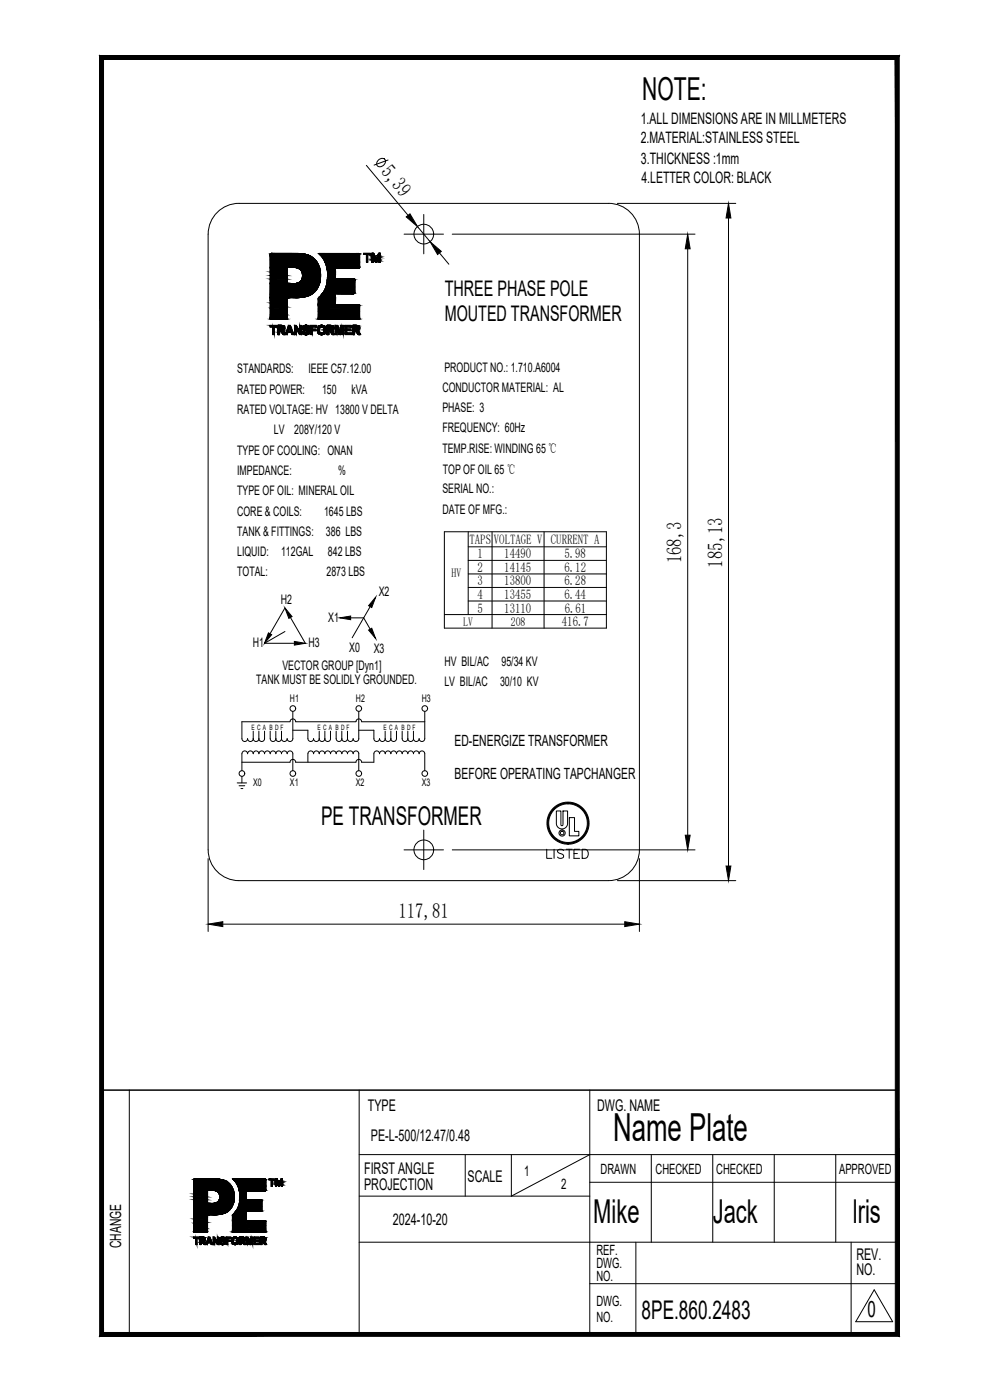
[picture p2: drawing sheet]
<svg xmlns="http://www.w3.org/2000/svg" width="841mm" height="1189mm" viewBox="0 0 841 1189" stroke-linecap="round" stroke-linejoin="round" font-family="sans-serif">
<defs><g id="words">
<text font-size="32.8" x="520" y="969">Name Plate</text>
<g font-size="27.9">
<text x="503" y="1038">Mike</text>
<text x="605" y="1038">Jack</text>
<text x="724" y="1038">lris</text>
</g>
<text font-size="26.9" x="545" y="85">NOTE:</text>
<g font-size="21.9">
<text x="272" y="701">PE TRANSFORMER</text>
<text x="545" y="1120">8PE.860.2483</text>
</g>
<text font-size="19.1" x="736" y="1119">0</text>
<g font-size="18.3">
<text x="378" y="251">THREE PHASE POLE</text>
<text x="378" y="273">MOUTED TRANSFORMER</text>
</g>
<g font-size="17.8">
<text x="323" y="146" transform="rotate(50 323 146)">5,39</text>
<text x="578" y="478" transform="rotate(-90 578 478)">168,3</text>
<text x="613" y="482" transform="rotate(-90 613 482)">185,13</text>
<text x="338" y="780">117,81</text>
</g>
<g font-size="13.7">
<text x="312" y="943">TYPE</text>
<text x="507" y="943">DWG. NAME</text>
<text x="315" y="969">PE-L-500/12.47/0.48</text>
<text x="309" y="997">FIRST ANGLE</text>
<text x="397" y="1004">SCALE</text>
<text x="309" y="1011">PROJECTION</text>
<text x="334" y="1040">2024-10-20</text>
<text x="727" y="1070">REV.</text>
<text x="727" y="1083">NO.</text>
</g>
<g font-size="13.4">
<text x="544" y="105">1.ALL DIMENSIONS ARE IN MILLMETERS</text>
<text x="544" y="122">2.MATERIAL:STAINLESS STEEL</text>
<text x="544" y="139">3.THICKNESS :1mm</text>
<text x="544" y="155">4.LETTER COLOR: BLACK</text>
</g>
<g font-size="13.1">
<text x="386" y="633">ED-ENERGIZE TRANSFORMER</text>
<text x="386" y="662">BEFORE OPERATING TAPCHANGER</text>
<text x="103" y="1060" transform="rotate(-90 103 1060)">CHANGE</text>
</g>
<g font-size="12.3">
<text x="445" y="999">1</text>
<text x="476" y="1010">2</text>
</g>
<g font-size="12">
<text x="510" y="997">DRAWN</text>
<text x="556" y="997">CHECKED</text>
<text x="608" y="997">CHECKED</text>
<text x="712" y="997">APPROVED</text>
<text x="506" y="1066">REF.</text>
<text x="506" y="1077">DWG.</text>
<text x="506" y="1088">NO.</text>
<text x="506" y="1109">DWG.</text>
<text x="506" y="1123">NO.</text>
</g>
<g font-size="11.4">
<text x="398" y="462">TAPS</text>
<text x="419" y="462">VOLTAGE V</text>
<text x="468" y="462">CURRENT A</text>
<text x="405" y="474">1</text>
<text x="428" y="474">14490</text>
<text x="479" y="474">5.98</text>
<text x="405" y="486">2</text>
<text x="428" y="486">14145</text>
<text x="479" y="486">6.12</text>
<text x="405" y="497">3</text>
<text x="428" y="497">13800</text>
<text x="479" y="497">6.28</text>
<text x="405" y="509">4</text>
<text x="428" y="509">13455</text>
<text x="479" y="509">6.44</text>
<text x="405" y="520">5</text>
<text x="428" y="520">13110</text>
<text x="479" y="520">6.61</text>
<text x="477" y="532">416.7</text>
</g>
<g font-size="11.2">
<text x="201" y="317">STANDARDS:</text>
<text x="262" y="317">IEEE C57.12.00</text>
<text x="377" y="316">PRODUCT NO.: 1.710.A6004</text>
<text x="201" y="334">RATED POWER:</text>
<text x="273" y="334">150</text>
<text x="298" y="334">kVA</text>
<text x="375" y="333">CONDUCTOR MATERIAL: AL</text>
<text x="201" y="352">RATED VOLTAGE: HV 13800 V DELTA</text>
<text x="375" y="350">PHASE: 3</text>
<text x="232" y="369">LV</text>
<text x="250" y="369">208Y/120 V</text>
<text x="375" y="367">FREQUENCY: 60Hz</text>
<text x="201" y="386">TYPE OF COOLING: ONAN</text>
<text x="375" y="384">TEMP.RISE: WINDING 65 ℃</text>
<text x="201" y="403">IMPEDANCE:</text>
<text x="287" y="403">%</text>
<text x="376" y="403">TOP OF OIL 65 ℃</text>
<text x="375" y="419">SERIAL NO.:</text>
<text x="201" y="421">TYPE OF OIL: MINERAL OIL</text>
<text x="201" y="438">CORE &amp; COILS:</text>
<text x="275" y="438">1645 LBS</text>
<text x="375" y="436">DATE OF MFG.:</text>
<text x="201" y="455">TANK &amp; FITTINGS:</text>
<text x="277" y="455">386 LBS</text>
<text x="201" y="472">LIQUID:</text>
<text x="239" y="472">112GAL</text>
<text x="278" y="472">842 LBS</text>
<text x="201" y="489">TOTAL:</text>
<text x="277" y="489">2873 LBS</text>
<text x="321" y="506">X2</text>
<text x="238" y="513">H2</text>
<text x="279" y="529">X1</text>
<text x="215" y="550">H1</text>
<text x="262" y="550">H3</text>
<text x="296" y="554">X0</text>
<text x="317" y="554">X3</text>
<text x="240" y="569">VECTOR GROUP [Dyn1]</text>
<text x="377" y="565">HV BIL/AC</text>
<text x="426" y="565">95/34 KV</text>
<text x="217" y="581">TANK MUST BE SOLIDLY GROUNDED.</text>
<text x="377" y="582">LV BIL/AC</text>
<text x="424" y="582">30/10 KV</text>
</g>
<g font-size="10.4">
<text x="383" y="490">HV</text>
<text x="393" y="531">LV</text>
<text x="433" y="531">208</text>
</g>
<g font-size="8.9">
<text x="246" y="596">H1</text>
<text x="302" y="596">H2</text>
<text x="358" y="596">H3</text>
<text x="215" y="668">X0</text>
<text x="246" y="668">X1</text>
<text x="302" y="668">X2</text>
<text x="358" y="668">X3</text>
</g>
<g font-size="6.3">
<text x="213" y="620">E C A B D F</text>
<text x="269" y="620">E C A B D F</text>
<text x="325" y="620">E C A B D F</text>
</g>
</g></defs>
<path d="M177 722v-523a26 26 0 0 1 26-26h314a26 26 0 0 1 26 26v523M177 722a26 26 0 0 0 26 26h314a26 26 0 0 0 26-26" fill="none" stroke="#000" stroke-width=".85"/>
<g fill="none" stroke="#000" stroke-width=".85">
<path d="M377 452h138v81h-138zM397 452v70M418 452v81M462 452v81M397 476h118M397 464h118M397 499h118M397 487h118M242 516l-13 22M314 515l-5 10M397 510h118M246 524l13 22"/>
<path d="M298 525h11M309 525l5 9M377 522h138M225 546h25M249 604v23a2.4 2.4 0 0 1-3 3 2.4 2.4 0 0 1-2-3 2.4 2.4 0 0 1-3 3 2.4 2.4 0 0 1-2-3M251 613h51a2.4 2.4 0 0 1 2-3 2.4 2.4 0 0 1 3 3h53M251 613a2.4 2.4 0 0 0-2-3 2.4 2.4 0 0 0-3 3h-41v14a2.4 2.4 0 0 0 3 3 2.4 2.4 0 0 0 2-3 2.4 2.4 0 0 0 3 3 2.4 2.4 0 0 0 2-3M304 604l1 23a2.4 2.4 0 0 1-3 3 2.4 2.4 0 0 1-2-3 2.4 2.4 0 0 1-3 3 2.4 2.4 0 0 1-2-3M360 604v23a2.4 2.4 0 0 1-2 3 2.4 2.4 0 0 1-2-3 2.4 2.4 0 0 1-3 3 2.4 2.4 0 0 1-2-3M215 621v6M220 621v6M225 621v6a2.4 2.4 0 0 1-3 3 2.4 2.4 0 0 1-2-3 2.4 2.4 0 0 1-3 3 2.4 2.4 0 0 1-2-3"/>
<path d="M229 621v6a2.4 2.4 0 0 0 3 3 2.4 2.4 0 0 0 2-3M234 621v6M234 627a2.4 2.4 0 0 0 3 3 2.4 2.4 0 0 0 2-3M239 621v6M249 620h12v7a2.4 2.4 0 0 0 3 3 2.4 2.4 0 0 0 2-3 2.4 2.4 0 0 0 3 3 2.4 2.4 0 0 0 2-3M271 621v6M276 621v6a2.4 2.4 0 0 1-3 3 2.4 2.4 0 0 1-2-3M280 621l1 6a2.4 2.4 0 0 1-3 3 2.4 2.4 0 0 1-2-3M285 621v6a2.4 2.4 0 0 0 3 3 2.4 2.4 0 0 0 2-3M290 621v6M290 627a2.4 2.4 0 0 0 3 3 2.4 2.4 0 0 0 2-3M295 621v6"/>
<path d="M304 620h13v7a2.4 2.4 0 0 0 3 3 2.4 2.4 0 0 0 2-3 2.4 2.4 0 0 0 2 3 2.4 2.4 0 0 0 3-3M327 621v6M327 627a2.4 2.4 0 0 0 2 3 2.4 2.4 0 0 0 3-3M332 621v6M336 621v6a2.4 2.4 0 0 1-2 3 2.4 2.4 0 0 1-2-3M341 621v6a2.4 2.4 0 0 0 3 3 2.4 2.4 0 0 0 2-3M346 621v6M346 627a2.4 2.4 0 0 0 3 3 2.4 2.4 0 0 0 2-3M351 621v6M205 654v-14a2.4 2.4 0 0 1 3-2 2.4 2.4 0 0 1 2 2 2.4 2.4 0 0 1 3-2 2.4 2.4 0 0 1 2 2 2.4 2.4 0 0 1 2-2 2.4 2.4 0 0 1 3 2 2.4 2.4 0 0 1 2-2 2.4 2.4 0 0 1 3 2 2.4 2.4 0 0 1 2-2 2.4 2.4 0 0 1 2 2 2.4 2.4 0 0 1 3-2 2.4 2.4 0 0 1 2 2 2.4 2.4 0 0 1 3-2 2.4 2.4 0 0 1 2 2 2.4 2.4 0 0 1 2-2 2.4 2.4 0 0 1 3 2 2.4 2.4 0 0 1 2-2 2.4 2.4 0 0 1 3 2v14M205 659v6M251 647h51a2.4 2.4 0 0 1 3-2 2.4 2.4 0 0 1 2 2h10v-7a2.4 2.4 0 0 1 3-2 2.4 2.4 0 0 1 2 2 2.4 2.4 0 0 1 3-2 2.4 2.4 0 0 1 2 2 2.4 2.4 0 0 1 2-2 2.4 2.4 0 0 1 3 2 2.4 2.4 0 0 1 2-2 2.4 2.4 0 0 1 3 2 2.4 2.4 0 0 1 2-2 2.4 2.4 0 0 1 2 2 2.4 2.4 0 0 1 3-2 2.4 2.4 0 0 1 2 2 2.4 2.4 0 0 1 3-2 2.4 2.4 0 0 1 2 2 2.4 2.4 0 0 1 2-2 2.4 2.4 0 0 1 3 2 2.4 2.4 0 0 1 2-2 2.4 2.4 0 0 1 2 2v14"/>
<path d="M251 647a2.4 2.4 0 0 0-2-2 2.4 2.4 0 0 0-3 2h-41M276 640a2.4 2.4 0 0 0-3-2 2.4 2.4 0 0 0-2 2 2.4 2.4 0 0 0-2-2 2.4 2.4 0 0 0-3 2 2.4 2.4 0 0 0-2-2 2.4 2.4 0 0 0-3 2v7M276 640a2.4 2.4 0 0 1 2-2 2.4 2.4 0 0 1 3 2 2.4 2.4 0 0 1 2-2 2.4 2.4 0 0 1 2 2 2.4 2.4 0 0 1 3-2 2.4 2.4 0 0 1 2 2 2.4 2.4 0 0 1 3-2 2.4 2.4 0 0 1 2 2 2.4 2.4 0 0 1 2-2 2.4 2.4 0 0 1 3 2 2.4 2.4 0 0 1 2-2 2.4 2.4 0 0 1 3 2l-1 14M201 665h8M203 667h5M204 670h2"/>
<circle cx="360" cy="199" r="8"/>
<circle cx="249" cy="602" r="2.4"/>
<circle cx="304" cy="602" r="2.4"/>
<circle cx="361" cy="602" r="2.4"/>
<circle cx="205" cy="657" r="2.4"/>
<circle cx="249" cy="657" r="2.4"/>
<circle cx="304" cy="657" r="2.4"/>
<circle cx="361" cy="657" r="2.4"/>
<circle cx="360" cy="722" r="8"/>
</g>
<path d="M343 199h33M360 182v34M360 705v33M343 722h33" fill="none" stroke="#000" stroke-width=".85"/>
<path d="M242 536l-17 10M309 525l-10 17" fill="none" stroke="#000" stroke-width=".85"/>
<path d="M319 507l-4 9-2-2zM228 537l3 2-6 7zM242 516l6 8-3 1zM288 525l10-2v3zM313 535l2-2 4 9zM250 545l9 1-9 2z" fill="#000" stroke="#000" stroke-width=".85"/>
<g fill="none" stroke="#000" stroke-width=".85">
<path d="M321 136a4 4 0 0 1 6 0 4 4 0 0 1-2 5 4 4 0 0 1-5-1v-2zM329 136l-12 4M311 140l35 43M524 173h100M354 192l11 13M384 199h206M618 185v550M373 215l8 9M584 211v498M177 729v62M384 722h206M543 729v62"/>
<path d="M524 748h100M189 785h341"/>
</g>
<path d="M345 184l3-2 6 10zM618 173l2 12h-4zM365 205l10 8-4 3zM584 199l2 12h-4zM582 709h4l-2 13zM616 735h4l-2 13zM177 785l12-2v4zM530 783l13 2-13 2z" fill="#000" stroke="#000" stroke-width=".85"/>
<!-- layer: 1 -->
<path d="M86 47v4l677-4zM86 51l677-4-3 4zM760 51l3 1084v-1088zM760 51l3 1084-3-3zM85 1135h678l-3-3zM88 1132h672l-675 3zM85 47v1088l3-3zM85 47l3 4v1081zM85 47l3 4 673-4zM88 51l673-4v4z" fill="#000" stroke="#000" stroke-width=".85"/>
<path d="M86 1133h675" fill="none" stroke="#000" stroke-width=".85"/>
<!-- layer: 2 -->
<g fill="none" stroke="#000" stroke-width=".85">
<path d="M86 926h675M110 926v207M305 926v207M501 926v207M305 980h456M395 980v36M434 980v36l67-36M553 980v75M605 980v75M657 980v75M709 980v75M305 1016h196"/>
<path d="M501 1004h260M305 1055h456M540 1055v78M722 1055v78M501 1090h260M742 1095l16 27h-32z"/>
</g>
<!-- layer: _U+56FE_U+5C42 1 -->
<g fill="none" stroke="#000" stroke-width=".85">
<path d="M230 215h22a18 18 0 0 1 20 22l-1 5-3 5a20 20 0 0 1-17 6h-5a2 2 0 0 0-2 0 2 2 0 0 0 0 3v15h-14zM271 215l34 1v11v1h-19a1.2 1.2 0 0 0-1 0 1.2 1.2 0 0 0 0 1v6a1.3 1.3 0 0 0 0 2 1.3 1.3 0 0 0 2 0h13a1.1 1.1 0 0 1 1 0 1.1 1.1 0 0 1 0 1v11l-16 1v8l1 1h19v1v10a1.1 1.1 0 0 1 0 1 1.1 1.1 0 0 1-2 0h-32a1 1 0 0 1-1 0 1 1 0 0 1 0-1v-16l1-1a27 27 0 0 0 0-38zM308 215h7v1h-3v7h-1v-7h-3zM316 215h1l2 7 3-7a1 1 0 0 1 1 1 1 1 0 0 1 0 1v4a1 1 0 0 1 0 2 .8 .8 0 0 1-1 0v-7l-2 7a1 1 0 0 1-2 0 1 1 0 0 1 0-2l-2-5v5a1.1 1.1 0 0 1 1 2 .8 .8 0 0 1-1 0zM244 227h4a7 7 0 0 1 9 6 7 7 0 0 1-7 8l-6-1zM229 276h6v2h-2v6h-2v-6h-2zM236 276h3a2.2 2.2 0 0 1 2 2 2.2 2.2 0 0 1-1 3l2 3h-2l-2-3a.8 .8 0 0 0-1 0 .8 .8 0 0 0 0 1v2h-1zM237 278h2a1.1 1.1 0 0 1 1 1 1.1 1.1 0 0 1-2 1h-1zM245 276h1l3 8h-1l-1-2h-3v2h-2zM246 278l1 3h-2zM250 276h1l3 6v-6h2v8h-2l-3-5v5h-1zM257 277l3-1a1.9 1.9 0 0 1 2 1 1.9 1.9 0 0 1 0 2h-1a1.3 1.3 0 0 0-1-2 1.3 1.3 0 0 0-1 2 2.7 2.7 0 0 1 3 2 2.7 2.7 0 0 1-1 3h-1a2.2 2.2 0 0 1-3-2l1-1a1.5 1.5 0 0 0 2 2 1.5 1.5 0 0 0 1-1l-3-2-1-1z"/>
<path d="M264 276h5v2h-4v2h3v1h-3v3h-1zM271 277a4 4 0 0 1 5 0 4 4 0 0 1 0 5 4 4 0 0 1-6 1 4 4 0 0 1 0-6zM271 278h1a2.4 2.4 0 0 1 3 1 2.4 2.4 0 0 1 0 3 2.2 2.2 0 0 1-4 0 2.2 2.2 0 0 1 0-3zM277 276h3a2.2 2.2 0 0 1 3 2 2.2 2.2 0 0 1-2 3l3 3h-2l-2-3a.8 .8 0 0 0-1 0 .8 .8 0 0 0 0 1v2h-2zM279 278h1a1.2 1.2 0 0 1 2 1 1.2 1.2 0 0 1-2 1h-1zM285 276h2l1 6 1-6h2v8h-1v-6l-1 6h-2l-1-6v6h-1zM293 276h5v2h-4v1h4v2h-4v2h4v1h-5zM299 276h3a2.2 2.2 0 0 1 3 2 2.2 2.2 0 0 1-2 3l3 3h-2l-2-3a.8 .8 0 0 0-1 0 .8 .8 0 0 0 0 1v2h-2zM301 278h2a1.2 1.2 0 0 1 0 2 1.2 1.2 0 0 1-1 0h-1zM165 1001h19a15 15 0 0 1 14 22l-2 4-4 3-6 1h-8a1.6 1.6 0 0 0-2 1 1.6 1.6 0 0 0 0 2v12h-12zM176 1011h4a6 6 0 0 1 7 5 6 6 0 0 1-7 6h-4zM176 1011h4a6 6 0 0 1 6 5 6 6 0 0 1-5 6h-5z"/>
<path d="M198 1001h27v10h-15l-1 1v7h13v1v9h-13v7l16 1v9h-28l1-15a22 22 0 0 0 0-30zM228 1001h5v1h-2v5h-1v-5h-2zM234 1001h1l2 6 1-6h2v5a.6 .6 0 0 1 0 1 .6 .6 0 0 1-1 0v-5l-2 5h-1l-1-5v5h-1zM234 1001h1l2 5 2-5h1v5a.9 .9 0 0 1 0 1 .9 .9 0 0 1-1 0v-5l-2 5h-1l-1-5v5a.7 .7 0 0 1-1 0 .7 .7 0 0 1 0-1zM164 1051h5v1h-2v5h-1v-5h-2zM170 1051h2a1.8 1.8 0 0 1 2 1 1.8 1.8 0 0 1-1 2l2 3h-2l-2-3v3h-1zM171 1052h2v1h-2zM177 1051h1l2 6h-1v-2h-3v2h-1zM178 1052v2h-1zM181 1051h1l3 4v-4h1v6h-2l-2-4v4h-1zM187 1051l2-1 1 1a.8 .8 0 0 1 1 1 .8 .8 0 0 1-1 0h-2v1a2.1 2.1 0 0 1 3 1 2.1 2.1 0 0 1-2 3 2.1 2.1 0 0 1-2-2 1.2 1.2 0 0 0 2 1 1.2 1.2 0 0 0 1-1l-3-2zM192 1051h4v1h-3v1h3v1h-3v3h-1z"/>
<path d="M198 1051a3 3 0 0 1 4 3 3 3 0 0 1-5 2v-3zM198 1052h2h1v2l-1 2h-1l-1-1zM203 1051h3a1.8 1.8 0 0 1 2 1 1.8 1.8 0 0 1-2 2l2 3h-1l-2-3h-1v3h-1zM204 1052h2l1 1h-3zM209 1051h2l1 4 1-4h1v6h-1v-5l-1 5h-1l-1-5v5h-1zM216 1051h4v1h-3v1h3v1h-3v2h3v1h-4zM221 1051h2a1.8 1.8 0 0 1 3 1 1.8 1.8 0 0 1-2 2l2 3h-1l-2-3h-1v3h-1zM222 1052h2v1h-2z"/>
</g>
<g fill="#000" stroke="#000" stroke-width=".85">
<path d="M271 216h34zM272 216h33zM321 218h-1zM321 217v1zM321 217h1zM245 227h26zM245 227h3zM290 228h15zM297 237h3zM299 237h1zM320 221h-1zM320 220h1z"/>
<path d="M250 253h3zM286 259h19zM286 249h14zM289 249h11zM303 259h1zM230 271h1zM238 278h3zM239 280h2zM239 278h2zM240 278h1zM240 280h1zM259 276h1z"/>
<path d="M261 279h1zM270 278h2zM270 271h35zM271 271h1zM272 276h1zM280 278h3zM280 280h3zM281 278h2zM281 280h2zM302 278h3zM302 280h3zM303 278h2z"/>
<path d="M303 280h2zM303 271h1zM238 281h2zM239 283h2zM240 284h2zM257 282h1zM259 281h3zM259 284h1zM260 283h2zM260 281h2zM261 283h1zM272 284h1z"/>
<path d="M272 284h2zM274 283h2zM279 281h3zM280 281h2zM282 284h2zM302 281h2zM304 284h2zM165 1001h1zM177 1011h21zM177 1011h3zM177 1011h1zM210 1019h12z"/>
<path d="M213 1011h12zM219 1019h3zM224 1001h1zM238 1004v1zM177 1022h1zM181 1031h3zM198 1031h11zM199 1030h10zM201 1028h21zM210 1037h15zM210 1029h12zM213 1029h9z"/>
<path d="M221 1029h1zM223 1036h2zM224 1036h1zM164 1046h12zM165 1046h1zM172 1053h2zM172 1052h2zM172 1055h2zM172 1056h2zM173 1052h1zM187 1055h1zM189 1054h2z"/>
<path d="M189 1056h2zM190 1055h1zM190 1052h1zM198 1046h1zM199 1057h1zM205 1052h3zM205 1054h2zM205 1053h3zM206 1052h2zM206 1053h2zM222 1054h2zM223 1052h2z"/>
<path d="M223 1053h2zM224 1053h1zM224 1052h1zM224 1046h1zM225 1057h1z"/>
<path d="M230 215h1zM230 215h1z"/>
<path d="M230 215h1zM230 215h1z"/>
<path d="M230 215h2zM230 215h2z"/>
<path d="M230 215h4zM230 215h4z"/>
<path d="M230 215h9zM230 215h9z"/>
<path d="M230 215h18zM230 215h18z"/>
<path d="M230 215h19zM230 215h19z"/>
<path d="M230 215h22zM230 215h22z"/>
<path d="M230 215h23zM230 215h23z"/>
<path d="M230 215h23zM230 215h23z"/>
<path d="M230 215h23zM230 215h23z"/>
<path d="M230 215h23zM230 215h23z"/>
<path d="M230 215h23zM230 215h23z"/>
<path d="M230 215h24zM230 215h24z"/>
<path d="M230 215h25zM230 215h25z"/>
<path d="M230 215h25zM230 215h25z"/>
<path d="M230 215h26zM230 215h26z"/>
<path d="M230 215h26zM230 215h26z"/>
<path d="M230 215h27zM230 215h27z"/>
<path d="M230 215l27 1zM230 215l27 1z"/>
<path d="M230 216h28zM230 216h28z"/>
<path d="M229 216h29zM229 216h29z"/>
<path d="M229 216h30zM229 216h30z"/>
<path d="M229 216h30zM229 216h30z"/>
<path d="M229 216h30zM229 216h30z"/>
<path d="M229 216h31zM229 216h31z"/>
<path d="M229 216h31zM229 216h31z"/>
<path d="M229 216h32zM229 216h32z"/>
<path d="M229 216h32zM229 216h32z"/>
<path d="M229 216h32zM229 216h32z"/>
<path d="M229 216h32zM229 216h32z"/>
<path d="M229 216l32 1zM229 216l32 1z"/>
<path d="M229 217h32zM229 217h32z"/>
<path d="M229 217h32zM229 217h32z"/>
<path d="M229 217h33zM229 217h33z"/>
<path d="M229 217h33zM229 217h33z"/>
<path d="M229 217h33zM229 217h33z"/>
<path d="M229 217h34zM229 217h34z"/>
<path d="M229 217h34zM229 217h34z"/>
<path d="M229 217h34zM229 217h34z"/>
<path d="M229 217l34 1zM229 217l34 1z"/>
<path d="M229 218h35zM229 218h35z"/>
<path d="M229 218h35zM229 218h35z"/>
<path d="M229 218h36zM229 218h36z"/>
<path d="M229 218l36 1zM229 218l36 1z"/>
<path d="M229 219h37zM229 219h37z"/>
<path d="M229 219l37 1v-1zM229 219l37 1h-37z"/>
<path d="M229 220h38h-1zM229 220h38h-38z"/>
<path d="M271 215h25zM271 215h25z"/>
<path d="M271 215h27zM271 215h27z"/>
<path d="M271 215h29zM271 215h29z"/>
<path d="M304 215h1zM303 215h2z"/>
<path d="M303 215h2zM300 215h5z"/>
<path d="M300 215h5zM300 215h5z"/>
<path d="M271 215h34zM271 215h34zM271 215h34zM271 215h34z"/>
<path d="M271 215h34zM271 215h34z"/>
<path d="M271 215h34zM271 215h34z"/>
<path d="M271 215h34zM271 215h34z"/>
<path d="M271 215l34 1zM271 215l34 1z"/>
<path d="M271 216h34zM271 216h34z"/>
<path d="M271 216h34zM271 216h34z"/>
<path d="M271 216h34zM271 216h34z"/>
<path d="M272 217h33zM272 217h33h-33z"/>
<path d="M272 217l33 1v-1zM272 217l33 1h-32z"/>
<path d="M273 218l32 1v-1zM273 218l32 1h-31z"/>
<path d="M274 219h31zM274 219h31z"/>
<path d="M274 219h31zM274 219h31h-31z"/>
<path d="M274 219l31 1v-1zM274 219l31 1h-30z"/>
<path d="M271 216h34zM271 216h34zM271 216h34z"/>
<path d="M271 216h34zM271 216h34zM272 216h33zM272 216h33z"/>
<path d="M272 216h33zM272 216h33zM272 216h33z"/>
<path d="M272 216h33zM272 216l33 1z"/>
<path d="M311 216l1 7v-7zM311 216l1 7h-1z"/>
<path d="M308 215l7 1v-1zM308 215l7 1h-7z"/>
<path d="M316 215h1zM316 215h1zM316 215h1zM316 215h1z"/>
<path d="M316 215h1zM316 215h1z"/>
<path d="M316 216v1zM316 216v1z"/>
<path d="M316 217v1zM316 217v1z"/>
<path d="M316 218v1v-1zM316 218v1z"/>
<path d="M316 219v1v-1zM316 219v1z"/>
<path d="M317 217h1zM317 217h1z"/>
<path d="M316 215h1zM316 215h1z"/>
<path d="M316 215h1zM316 215h1z"/>
<path d="M316 215h1zM316 215h1z"/>
<path d="M316 215h1zM316 215h1z"/>
<path d="M316 215h1zM316 215h1z"/>
<path d="M316 215h1zM316 215h1z"/>
<path d="M316 215l1 1zM316 215l1 1zM316 216h1zM316 216h1z"/>
<path d="M316 216h1zM316 216h1zM316 216h1zM316 216h1z"/>
<path d="M316 216h1zM316 216h1z"/>
<path d="M316 216h1zM316 216h1z"/>
<path d="M316 216h1zM316 216h1z"/>
<path d="M316 216h1zM316 216h1z"/>
<path d="M316 216h1zM316 216h1z"/>
<path d="M316 216h1zM316 216h1z"/>
<path d="M316 216h1zM316 216h1z"/>
<path d="M316 216h1zM316 216h1z"/>
<path d="M317 216l1 1zM317 216l1 1z"/>
<path d="M317 217h1zM317 217h1z"/>
<path d="M317 217h1zM317 217h1z"/>
<path d="M317 217h1zM317 217h1z"/>
<path d="M317 217h1zM317 217h1z"/>
<path d="M317 217h1zM317 217h1z"/>
<path d="M317 217h1zM317 217h1z"/>
<path d="M317 217h1zM317 217h1z"/>
<path d="M317 217l1 1zM317 217l1 1z"/>
<path d="M317 218h1zM317 218h1z"/>
<path d="M317 218h1zM317 218h1z"/>
<path d="M317 218l1 1zM317 218l1 1z"/>
<path d="M317 219h1zM317 219h1z"/>
<path d="M317 219h1zM317 219h1z"/>
<path d="M318 219l1 1zM318 219l1 1z"/>
<path d="M318 220h1zM318 220h1z"/>
<path d="M320 220h1zM320 220h1z"/>
<path d="M320 220h1zM320 220h1z"/>
<path d="M320 220h1zM320 220h1z"/>
<path d="M320 219h1zM320 219l1 1z"/>
<path d="M320 219h1zM320 219h1z"/>
<path d="M320 219h1zM320 219h1z"/>
<path d="M320 218h1zM320 218l1 1h-1z"/>
<path d="M321 217h1zM321 217h1z"/>
<path d="M321 217h1zM321 217h1z"/>
<path d="M321 217h1zM321 217h1z"/>
<path d="M321 217h1zM321 217h1z"/>
<path d="M321 217h1zM321 217h1z"/>
<path d="M321 216h1zM321 216h1zM321 216h1zM321 216h1z"/>
<path d="M321 216h1zM321 216l1 1z"/>
<path d="M322 216h1zM322 216h1zM322 216h1zM322 216h1z"/>
<path d="M321 216h1zM321 216h1z"/>
<path d="M322 217h1zM322 217h1z"/>
<path d="M321 215h2zM321 215h2zM321 215h2zM321 215h2z"/>
<path d="M321 215h2zM321 215h2zM321 215h2zM321 215h2z"/>
<path d="M321 215h2zM321 215h2z"/>
<path d="M321 215h2zM321 215h2z"/>
<path d="M321 215h2zM321 215h2z"/>
<path d="M321 215h2zM321 215h2z"/>
<path d="M321 215h2zM321 215h2z"/>
<path d="M321 215l2 1zM321 215l2 1z"/>
<path d="M321 216h2zM321 216h2z"/>
<path d="M321 216h2zM321 216h2zM321 216h2zM321 216h2z"/>
<path d="M321 216h2zM321 216h2z"/>
<path d="M321 216h2zM321 216h2z"/>
<path d="M321 216h2zM321 216h2z"/>
<path d="M321 216h2zM321 216h2z"/>
<path d="M322 216h1zM322 216h1z"/>
<path d="M322 216h1zM322 216h1z"/>
<path d="M322 216l1 1zM322 216l1 1z"/>
<path d="M322 217h1zM322 217h1z"/>
<path d="M322 217h1zM322 217h1z"/>
<path d="M322 217h1zM322 217h1z"/>
<path d="M322 217h1zM322 217h1z"/>
<path d="M322 217h1zM322 217h1z"/>
<path d="M322 217h1zM322 217h1z"/>
<path d="M322 217l1 1zM322 217l1 1z"/>
<path d="M322 218h1zM322 218h1z"/>
<path d="M322 218h1zM322 218h1z"/>
<path d="M322 218h1zM322 218h1z"/>
<path d="M322 218l1 1zM322 218l1 1z"/>
<path d="M322 219h1zM322 219h1z"/>
<path d="M322 219l1 1v-1zM322 219l1 1h-1z"/>
<path d="M322 220h1zM322 220h1z"/>
<path d="M229 228h15zM229 228h15z"/>
<path d="M229 228h15zM229 228h15z"/>
<path d="M229 228l15 1v-1zM229 228l15 1h-15z"/>
<path d="M229 229l15 2v-2zM229 229l15 2h-15z"/>
<path d="M229 231l15 3v-3zM229 231l15 3h-15z"/>
<path d="M229 234l15 3v-3zM229 234l15 3h-15z"/>
<path d="M229 237l15 3v-3zM229 237l15 3h-15z"/>
<path d="M229 227h15zM229 227l15 1z"/>
<path d="M229 227h15zM229 227h15z"/>
<path d="M229 227h15zM229 227h15z"/>
<path d="M229 227h15zM229 227h16z"/>
<path d="M229 227h15zM229 227h15z"/>
<path d="M246 227h1zM245 227h2z"/>
<path d="M229 220l38 1v-1zM229 220l38 1h-38z"/>
<path d="M229 221h39zM229 221h39z"/>
<path d="M229 221h39zM229 221h39z"/>
<path d="M229 221l39 1v-1zM229 221l39 1h-39z"/>
<path d="M229 222h40h-1zM229 222h40h-40z"/>
<path d="M229 222l40 1v-1zM229 222l40 1h-40z"/>
<path d="M229 223h41h-1zM229 223h41h-41z"/>
<path d="M229 223l41 1v-1zM229 223l41 1h-41z"/>
<path d="M229 224l41 1v-1zM229 224l41 1h-41z"/>
<path d="M229 225h41zM229 225h41h-41z"/>
<path d="M229 225l42 1-1-1zM229 225l42 1h-42z"/>
<path d="M229 226l42 1v-1zM229 226l42 1h-42z"/>
<path d="M229 227h42zM229 227h42z"/>
<path d="M229 227h42zM229 227h42z"/>
<path d="M245 227h26zM245 227h26zM245 227h26z"/>
<path d="M248 227h23zM248 227h23z"/>
<path d="M249 227h22zM249 227h22z"/>
<path d="M250 227h21zM250 227h21z"/>
<path d="M251 227h20zM251 227h20z"/>
<path d="M251 227h20zM251 227h20z"/>
<path d="M252 227h19zM252 227h19z"/>
<path d="M252 227h19zM252 227h19z"/>
<path d="M252 227l19 1zM252 227l19 1z"/>
<path d="M253 228h18zM253 228h18z"/>
<path d="M253 228h18zM253 228h18z"/>
<path d="M254 228h17zM254 228h17z"/>
<path d="M254 240h17zM254 240h17z"/>
<path d="M254 240h17zM253 240h18zM253 240h18zM253 240h18z"/>
<path d="M254 228h17zM254 228h17z"/>
<path d="M254 240h17zM254 240h17z"/>
<path d="M254 240h17zM254 240h17z"/>
<path d="M254 240h17zM254 240h17z"/>
<path d="M254 228l17 1zM254 228l17 1z"/>
<path d="M254 240h17zM254 240h17z"/>
<path d="M254 240h17zM254 240h17z"/>
<path d="M254 229h17zM254 229h17z"/>
<path d="M255 239h16zM254 240h17z"/>
<path d="M255 229h17zM255 229h17z"/>
<path d="M255 229h17zM255 229h17z"/>
<path d="M255 239h17zM255 239h17z"/>
<path d="M255 239h17zM255 239h16z"/>
<path d="M255 229h17zM255 229h17z"/>
<path d="M255 239h17zM255 239h17z"/>
<path d="M255 229h17zM255 229h17z"/>
<path d="M255 239h17zM255 239h17z"/>
<path d="M255 229l17 1zM255 229l17 1z"/>
<path d="M256 238h16zM256 238h16z"/>
<path d="M255 238h17zM255 238l17 1z"/>
<path d="M256 230h16zM256 230h16z"/>
<path d="M256 238h16zM256 238h16z"/>
<path d="M256 230h16zM256 230h16z"/>
<path d="M256 238h16zM256 238h16z"/>
<path d="M256 230l16 1zM256 230l16 1z"/>
<path d="M256 237l16 1zM256 237l16 1z"/>
<path d="M256 238h16zM256 238h16z"/>
<path d="M256 231h16zM256 231h16z"/>
<path d="M256 231h16zM256 231h16z"/>
<path d="M256 231h16zM256 231h16z"/>
<path d="M256 237h16zM256 237h16z"/>
<path d="M256 237h16zM256 237h16z"/>
<path d="M256 231l16 1zM256 231l16 1z"/>
<path d="M256 236l16 1zM256 236l16 1z"/>
<path d="M256 237h16zM256 237h16z"/>
<path d="M256 232h16zM256 232h16h-15z"/>
<path d="M257 236h15zM257 236h15z"/>
<path d="M256 236h16zM256 236h16z"/>
<path d="M257 232h15zM257 232h15z"/>
<path d="M257 232l15 1zM257 232l15 1z"/>
<path d="M257 233h15zM257 233h15z"/>
<path d="M257 235l15 1zM257 235l15 1z"/>
<path d="M257 236h15zM257 236h15z"/>
<path d="M257 236h15zM257 236h15z"/>
<path d="M257 233h15zM257 233h15z"/>
<path d="M257 233l15 1v-1zM257 233l15 1h-15zM257 234h15zM257 234h15z"/>
<path d="M257 234h15zM257 234h15h-15z"/>
<path d="M257 234h15zM257 234h15z"/>
<path d="M257 234h15zM257 234h15z"/>
<path d="M257 234l15 1zM257 234l15 1h-15zM257 235h15zM257 235h15z"/>
<path d="M257 235h15zM257 235h15h-15z"/>
<path d="M277 228h9zM277 228h9z"/>
<path d="M278 237h8zM278 237h8z"/>
<path d="M278 228l7 1zM278 228l7 1z"/>
<path d="M278 229h7zM278 229h7zM278 229h7zM278 229h7z"/>
<path d="M278 229h7zM278 229h7z"/>
<path d="M278 229h7zM278 229h7z"/>
<path d="M278 229h7zM278 229h7z"/>
<path d="M278 229h7zM278 229h7z"/>
<path d="M278 229l7 1v-1zM278 229l7 1h-7zM278 230h7zM278 230h7z"/>
<path d="M278 235h7zM278 235h7z"/>
<path d="M278 235h7zM278 235h7h-7z"/>
<path d="M278 235l7 1zM278 235l7 1z"/>
<path d="M278 236h7zM278 236h7z"/>
<path d="M278 236h7zM278 236h7z"/>
<path d="M278 236h7zM278 236h7zM278 236h7zM278 236h7z"/>
<path d="M278 236h7zM278 236h7z"/>
<path d="M278 236h7zM278 236h7z"/>
<path d="M278 236h7zM278 236h7z"/>
<path d="M278 228h7zM278 228h7z"/>
<path d="M278 228h7zM278 228h7z"/>
<path d="M278 230l7 1v-1zM278 230l7 1h-7z"/>
<path d="M278 231l7 1v-1zM278 231l7 1h-7z"/>
<path d="M278 232h7zM278 232h7z"/>
<path d="M278 232l7 1v-1zM278 232l7 1h-7z"/>
<path d="M278 233h7zM278 233h7z"/>
<path d="M278 233l7 1v-1zM278 233l7 1h-7z"/>
<path d="M278 234l7 1v-1zM278 234l7 1h-7z"/>
<path d="M278 236h7zM278 236h7z"/>
<path d="M278 236l7 1zM278 236l7 1z"/>
<path d="M278 228h7zM278 228h7z"/>
<path d="M278 237h7zM278 237h7z"/>
<path d="M277 228h8zM277 228h8z"/>
<path d="M278 237h7zM278 237h7z"/>
<path d="M277 228h8zM277 228h8z"/>
<path d="M278 237h7zM278 237h7z"/>
<path d="M277 228h8zM277 228h8z"/>
<path d="M278 237h7zM278 237h7z"/>
<path d="M277 228h8zM277 228h8z"/>
<path d="M278 237h8zM278 237h8z"/>
<path d="M277 228h9zM277 228h9z"/>
<path d="M277 228h9zM277 228h8z"/>
<path d="M277 228h9zM277 228h9z"/>
<path d="M278 237h8zM278 237h8z"/>
<path d="M290 228h14zM301 228h3z"/>
<path d="M299 237h1zM298 237h2z"/>
<path d="M298 237h2zM297 237h3zM291 237h9z"/>
<path d="M291 237h9zM288 237h12z"/>
<path d="M288 237h12zM287 237h13z"/>
<path d="M287 237h13zM286 237h14z"/>
<path d="M286 237h14zM286 237h14z"/>
<path d="M286 237h14zM286 237h14z"/>
<path d="M286 237h14zM286 237h14z"/>
<path d="M278 237h23zM278 237h23z"/>
<path d="M278 237h23zM278 237h23z"/>
<path d="M278 237h23zM278 237h23z"/>
<path d="M278 237h23zM278 237h23z"/>
<path d="M278 237h23zM278 237h23z"/>
<path d="M278 237h23zM278 237h23z"/>
<path d="M278 237l23 1zM278 237l23 1z"/>
<path d="M278 238h23zM278 238h23z"/>
<path d="M278 238h23zM278 238h23z"/>
<path d="M278 238h23zM278 238h23zM278 238h23zM278 238h23zM278 238h23zM278 238h23z"/>
<path d="M278 238h23zM278 238h23z"/>
<path d="M278 238h23zM278 238h23z"/>
<path d="M278 238h23zM278 238h23z"/>
<path d="M278 238l23 1v-1zM278 238l23 1h-23z"/>
<path d="M278 239h23zM278 239h23z"/>
<path d="M278 239l23 1v-1zM278 239l23 1h-24z"/>
<path d="M288 228h17zM288 228h17z"/>
<path d="M286 228h19zM286 228h19zM277 228h28zM277 228h28z"/>
<path d="M286 228h19zM286 228h19zM286 228h19zM286 228h19z"/>
<path d="M286 228h19zM286 228h19z"/>
<path d="M286 228h19zM286 228h19z"/>
<path d="M286 228h19zM286 228h19z"/>
<path d="M277 227h28zM277 227l28 1z"/>
<path d="M277 227h28zM277 227h28z"/>
<path d="M277 227h28zM277 227h28z"/>
<path d="M277 227h28zM277 227h28z"/>
<path d="M277 227h28zM277 227h28z"/>
<path d="M275 220l30 1v-1zM275 220l30 1h-30z"/>
<path d="M275 221l30 1v-1zM275 221l30 1h-29z"/>
<path d="M276 222h29zM276 222h29z"/>
<path d="M276 222l29 1zM276 222l29 1z"/>
<path d="M276 223h29zM276 223h29z"/>
<path d="M276 223h29zM276 223h29z"/>
<path d="M276 223h29zM276 223h29z"/>
<path d="M276 223h29zM276 223h29z"/>
<path d="M276 223h29zM276 223h29h-29z"/>
<path d="M276 223l29 1zM276 223l29 1z"/>
<path d="M276 224l29 1v-1zM276 224l29 1h-28z"/>
<path d="M277 225l28 1v-1zM277 225l28 1h-28z"/>
<path d="M277 226h28zM277 226h28z"/>
<path d="M277 226h28zM277 226h28h-28z"/>
<path d="M277 227h28zM277 227h28z"/>
<path d="M277 226h28zM277 226h28z"/>
<path d="M277 226l28 1zM277 226l28 1z"/>
<path d="M277 227h28zM277 227h28zM277 227h28zM277 227h28z"/>
<path d="M277 227h28zM277 227h28z"/>
<path d="M277 227h28zM277 227h28z"/>
<path d="M277 227h28zM277 227h28z"/>
<path d="M316 220v1zM316 220v1z"/>
<path d="M316 221v1zM316 221v1z"/>
<path d="M316 222v1zM316 222v1z"/>
<path d="M318 222h1zM318 222h1z"/>
<path d="M318 220h1zM318 220h1z"/>
<path d="M318 220h1zM318 220h1z"/>
<path d="M319 223h1zM319 223h1z"/>
<path d="M319 223h1zM319 223h1z"/>
<path d="M318 220h1zM318 220h1z"/>
<path d="M318 220h1zM318 220h1z"/>
<path d="M318 220h1zM318 220h1z"/>
<path d="M318 220l1 1zM318 220l1 1z"/>
<path d="M318 221h1zM318 221h1zM318 221h1zM318 221h1z"/>
<path d="M318 221h1zM318 221h1z"/>
<path d="M318 221h1zM318 221h1z"/>
<path d="M318 221h1zM318 221h1z"/>
<path d="M318 221h1zM318 221h1z"/>
<path d="M318 221h1zM318 221h1z"/>
<path d="M318 221h1zM318 221h1z"/>
<path d="M318 221l1 1zM318 221l1 1z"/>
<path d="M318 222h1zM318 222h1z"/>
<path d="M318 222h1zM318 222h1z"/>
<path d="M319 222h1zM319 222h1z"/>
<path d="M319 223h1zM319 223h1z"/>
<path d="M319 223h1zM319 223h1z"/>
<path d="M319 223h1zM319 223h1z"/>
<path d="M319 223h1zM319 223h1z"/>
<path d="M319 223h1zM319 223h1z"/>
<path d="M319 223h1zM319 223h1z"/>
<path d="M319 222l1 1zM319 222l1 1z"/>
<path d="M319 223h1zM319 223h1z"/>
<path d="M319 222h1zM319 222h1z"/>
<path d="M319 222h1zM319 222h1z"/>
<path d="M318 222h2zM318 222h2z"/>
<path d="M318 222h2zM318 222h2z"/>
<path d="M318 222h2zM318 222h2z"/>
<path d="M318 222h2zM318 222h2z"/>
<path d="M318 222h2zM318 222h2z"/>
<path d="M319 222h1zM319 222h1z"/>
<path d="M318 222h2zM318 222h2z"/>
<path d="M318 222h2zM318 222h2z"/>
<path d="M319 222h1zM319 222h1z"/>
<path d="M319 222h1zM319 222h1z"/>
<path d="M319 221h1zM319 221l1 1z"/>
<path d="M319 221h1zM319 221h1z"/>
<path d="M319 221h1zM319 221h1z"/>
<path d="M320 220v1zM320 220v1z"/>
<path d="M320 220h1zM320 220h1z"/>
<path d="M322 223h1zM322 223h1zM322 223h1zM322 223h1z"/>
<path d="M322 223h1zM322 223h1z"/>
<path d="M322 220h1zM322 220h1z"/>
<path d="M322 220l1 1v-1zM322 220l1 1h-1zM322 221h1zM322 221h1z"/>
<path d="M322 221h1zM322 221h1h-1z"/>
<path d="M322 221h1zM322 221h1z"/>
<path d="M322 221l1 1zM322 221l1 1z"/>
<path d="M322 222h1zM322 222h1z"/>
<path d="M322 222h1zM322 222h1z"/>
<path d="M322 222h1zM322 222h1z"/>
<path d="M322 222h1zM322 222h1z"/>
<path d="M322 222h1zM322 222h1z"/>
<path d="M322 222h1zM322 222h1z"/>
<path d="M322 222h1zM322 222h1z"/>
<path d="M322 222h1zM322 222h1z"/>
<path d="M322 222h1zM322 222h1z"/>
<path d="M322 222l1 1zM322 222l1 1zM322 223h1zM322 223h1z"/>
<path d="M322 223h1zM322 223h1zM322 223h1zM322 223h1z"/>
<path d="M322 223h1zM322 223h1z"/>
<path d="M322 223h1zM322 223h1z"/>
<path d="M229 240h15zM229 240h15z"/>
<path d="M229 240h15zM229 240h15z"/>
<path d="M229 240l15 1zM229 240l15 1z"/>
<path d="M229 254h15zM229 254h15z"/>
<path d="M229 254l15 1zM229 254l15 1z"/>
<path d="M229 255h15zM229 255h15z"/>
<path d="M229 255h15zM229 255h15z"/>
<path d="M229 255h15zM229 255h15z"/>
<path d="M229 255h15zM229 255h15z"/>
<path d="M229 255l15 1zM229 255l15 1z"/>
<path d="M229 256l15 1v-1zM229 256l15 1h-15z"/>
<path d="M229 257l15 4v-4zM229 257l15 4h-15z"/>
<path d="M229 254h15zM229 254h15z"/>
<path d="M229 254h15zM229 254h15z"/>
<path d="M229 241h15zM229 241h15z"/>
<path d="M229 253h15zM229 253l15 1z"/>
<path d="M229 241h15zM229 241h15z"/>
<path d="M229 253h15zM229 253h15z"/>
<path d="M229 253h15zM229 253h15z"/>
<path d="M229 241h15zM229 241h15z"/>
<path d="M229 253h15zM229 253h15z"/>
<path d="M229 253h15zM229 253h15z"/>
<path d="M229 241h16zM229 241h16z"/>
<path d="M229 253h15zM229 253h15z"/>
<path d="M229 253h16zM229 253h15z"/>
<path d="M229 241h16zM229 241h16z"/>
<path d="M229 241h16zM229 241h16z"/>
<path d="M229 253h16zM229 253h16z"/>
<path d="M229 253h16zM229 253h16z"/>
<path d="M229 253h16zM229 253h16z"/>
<path d="M229 253h17zM229 253h17z"/>
<path d="M229 253h17zM229 253h16z"/>
<path d="M229 253h17zM229 253h17z"/>
<path d="M229 253h17zM229 253h17z"/>
<path d="M229 253h17zM229 253h17z"/>
<path d="M229 253h17zM229 253h17z"/>
<path d="M246 241h1zM245 241h2z"/>
<path d="M229 253h17zM229 253h18z"/>
<path d="M229 253h18zM229 253h18z"/>
<path d="M245 241h2zM245 241h2z"/>
<path d="M229 241h19zM229 241h19z"/>
<path d="M250 253h3zM251 253h2z"/>
<path d="M248 253h6zM248 253h5z"/>
<path d="M247 253h7zM247 253h7z"/>
<path d="M229 253h26zM229 253h25z"/>
<path d="M229 253h27zM229 253h26z"/>
<path d="M229 252h28zM229 252l27 1z"/>
<path d="M229 252h28zM229 252h28z"/>
<path d="M229 252h29zM229 252h28z"/>
<path d="M229 252h29zM229 252h29z"/>
<path d="M229 252h29zM229 252h29z"/>
<path d="M229 252h29zM229 252h29z"/>
<path d="M229 252h29zM229 252h29z"/>
<path d="M229 252h30zM229 252h29z"/>
<path d="M229 252h31zM229 252h30z"/>
<path d="M229 251h32zM229 251l31 1z"/>
<path d="M229 251h33zM229 251h32z"/>
<path d="M229 251h34zM229 251h33z"/>
<path d="M229 251h34zM229 251h34z"/>
<path d="M229 250h34zM229 250l34 1z"/>
<path d="M229 250h35zM229 250h34z"/>
<path d="M229 250h35zM229 250h35z"/>
<path d="M229 250h35zM229 250h35z"/>
<path d="M229 250h36zM229 250h35z"/>
<path d="M229 249h36zM229 249l36 1z"/>
<path d="M229 249h37zM229 249h36z"/>
<path d="M229 249h37zM229 249h37z"/>
<path d="M229 248h37zM229 248l37 1z"/>
<path d="M229 248h38zM229 248h37z"/>
<path d="M229 248h38zM229 248h38z"/>
<path d="M229 247h38zM229 247l38 1z"/>
<path d="M229 247h39zM229 247h38z"/>
<path d="M229 247h39zM229 247h39z"/>
<path d="M229 246h39zM229 246l39 1z"/>
<path d="M229 246h40zM229 246h39z"/>
<path d="M229 245h40zM229 245l40 1z"/>
<path d="M229 245h40zM229 245h40z"/>
<path d="M229 245h41zM229 245h40z"/>
<path d="M229 244l41 1v-1zM229 244l41 1h-41z"/>
<path d="M229 244h41zM229 244h41h-41z"/>
<path d="M270 259h16zM270 259h16z"/>
<path d="M229 243l41 1v-1zM229 243l41 1h-41z"/>
<path d="M229 243h41zM229 243h41h-41z"/>
<path d="M229 242l41 1 1-1zM229 242l41 1h-41z"/>
<path d="M271 253h14zM271 253h14zM271 253h14z"/>
<path d="M229 242h42zM229 242h42h-42z"/>
<path d="M229 241l42 1v-1zM229 241l42 1h-42z"/>
<path d="M251 241h20zM250 241h21z"/>
<path d="M250 241h21zM250 241h21z"/>
<path d="M250 241h21zM248 241h23z"/>
<path d="M248 241h23zM248 241h23z"/>
<path d="M229 241h42zM229 241h42z"/>
<path d="M251 241h20zM251 241h20z"/>
<path d="M251 241h20zM251 241h20z"/>
<path d="M252 241h19zM252 241h19z"/>
<path d="M252 241h19zM251 241h20z"/>
<path d="M253 240h18zM252 240h19z"/>
<path d="M252 240h19zM252 241h19z"/>
<path d="M253 240h18zM253 240h18z"/>
<path d="M253 240h18zM253 240h18z"/>
<path d="M273 250h12zM273 250h12z"/>
<path d="M273 250h12zM273 250h12z"/>
<path d="M273 250h12zM273 250h12z"/>
<path d="M273 250h12zM273 250h12z"/>
<path d="M273 250h12zM273 250h12z"/>
<path d="M273 250l12 1zM273 250l12 1z"/>
<path d="M273 251h12zM273 251h12h-13z"/>
<path d="M272 251h13zM272 251h13z"/>
<path d="M272 251l13 1v-1zM272 251l13 1h-14z"/>
<path d="M271 252h14zM271 252h14z"/>
<path d="M270 257h15zM270 257h15z"/>
<path d="M270 257l15 1zM270 257l15 1z"/>
<path d="M270 258h15zM270 258h15zM270 258h15zM270 258h15z"/>
<path d="M270 258h15zM270 258h15z"/>
<path d="M270 258h15zM270 258h15z"/>
<path d="M270 258h15zM270 258h15z"/>
<path d="M270 258h15zM270 258h15z"/>
<path d="M273 250h12zM273 250h12z"/>
<path d="M273 250h12zM273 250h12z"/>
<path d="M271 252l14 1zM271 252l14 1z"/>
<path d="M271 253h14zM271 253h14zM271 253h14z"/>
<path d="M271 253h14zM271 253h14zM271 253h14zM271 253h14z"/>
<path d="M271 253h14zM271 253h14z"/>
<path d="M271 253h14zM271 253h14z"/>
<path d="M271 253h14zM271 253h14z"/>
<path d="M270 253h15zM270 253h15z"/>
<path d="M270 253h15zM270 253h15z"/>
<path d="M270 253h15zM270 253h15z"/>
<path d="M270 253l15 1zM270 253l15 1z"/>
<path d="M270 254h15zM270 254h15z"/>
<path d="M270 254h15zM270 254h15zM270 254h15zM270 254h15z"/>
<path d="M270 254h15zM270 254h15z"/>
<path d="M270 254h15zM270 254h15z"/>
<path d="M270 254h15zM270 254h15z"/>
<path d="M270 254h15zM270 254h15z"/>
<path d="M270 254l15 1v-1zM270 254l15 1h-15z"/>
<path d="M270 255l15 1v-1zM270 255l15 1h-15z"/>
<path d="M270 256l15 1v-1zM270 256l15 1h-15z"/>
<path d="M270 258l15 1zM270 258l15 1z"/>
<path d="M270 259h15zM270 259h15z"/>
<path d="M273 250h12zM273 250h12z"/>
<path d="M270 259h15zM270 259h15z"/>
<path d="M273 250h12zM273 250h12z"/>
<path d="M270 259h15zM270 259h15z"/>
<path d="M274 249h11zM274 249l11 1z"/>
<path d="M270 259h15zM270 259h15z"/>
<path d="M274 249h11zM274 249h11z"/>
<path d="M270 259h16zM270 259h16z"/>
<path d="M274 249h11zM274 249h11z"/>
<path d="M274 249h12zM274 249h12z"/>
<path d="M274 249h12zM274 249h11z"/>
<path d="M270 259h16zM270 259h16z"/>
<path d="M286 259h19zM286 259h19z"/>
<path d="M270 259h16zM270 259h16z"/>
<path d="M286 249h14zM286 249h14zM286 249h14zM286 249h14z"/>
<path d="M299 249h1zM299 249h1z"/>
<path d="M299 249h1zM299 249h1z"/>
<path d="M298 249h2zM298 249h2z"/>
<path d="M296 249h4zM296 249h4z"/>
<path d="M286 249h14zM286 249h14zM289 249h11z"/>
<path d="M286 249h14zM286 249h14zM286 249h14z"/>
<path d="M286 249h14zM286 249h14z"/>
<path d="M274 249h27zM274 249h26z"/>
<path d="M274 249h27zM274 249h27z"/>
<path d="M274 249h27zM274 249h27z"/>
<path d="M274 249h27zM274 249h27z"/>
<path d="M274 249h27zM274 249h27z"/>
<path d="M274 249h27zM274 249h27z"/>
<path d="M277 241l24 1v-1zM277 241l24 1h-24z"/>
<path d="M277 242l24 1v-1zM277 242l24 1h-24z"/>
<path d="M277 243h24zM277 243h24h-24z"/>
<path d="M277 243l24 1v-1zM277 243l24 1h-25z"/>
<path d="M276 244h25zM276 244h25z"/>
<path d="M276 244l25 1v-1zM276 244l25 1h-25z"/>
<path d="M276 245l25 1v-1zM276 245l25 1h-25z"/>
<path d="M276 246h25zM276 246h25h-26z"/>
<path d="M274 249h27zM274 249h27z"/>
<path d="M277 240l24 1v-1zM277 240l24 1h-24z"/>
<path d="M275 246l26 1v-1zM275 246l26 1h-26z"/>
<path d="M275 247l26 1v-1zM275 247l26 1h-26z"/>
<path d="M275 248h26zM275 248h26h-27z"/>
<path d="M274 248h27zM274 248h27z"/>
<path d="M274 248l27 1zM274 248l27 1z"/>
<path d="M274 249h27zM274 249h27z"/>
<path d="M303 259h1zM303 259h1zM302 259h2z"/>
<path d="M302 259h2zM298 259h6z"/>
<path d="M298 259h6zM290 259h14z"/>
<path d="M290 259h15zM288 259h17z"/>
<path d="M288 259h17zM286 259h19z"/>
<path d="M286 259h19zM286 259h19zM286 259h19z"/>
<path d="M286 259h19zM286 259h19z"/>
<path d="M270 259h35zM270 259h35z"/>
<path d="M270 259h35zM270 259h35z"/>
<path d="M270 259h35zM270 259h35z"/>
<path d="M270 259h35zM270 259h35z"/>
<path d="M270 259l35 1zM270 259l35 1z"/>
<path d="M270 260h35zM270 260h35z"/>
<path d="M270 260h35zM270 260h35z"/>
<path d="M231 278l2 6v-6zM231 278l2 6h-2z"/>
<path d="M229 276l6 2v-2zM229 276l6 2h-6z"/>
<path d="M230 271h5zM230 271h6z"/>
<path d="M230 271h5zM230 271h1z"/>
<path d="M236 280h1zM236 280h1z"/>
<path d="M236 278h1zM236 278h1z"/>
<path d="M236 278h1zM236 278h1z"/>
<path d="M236 278h1zM236 278h1z"/>
<path d="M236 278h1zM236 278h1z"/>
<path d="M236 278h1zM236 278h1z"/>
<path d="M236 278h1zM236 278h1z"/>
<path d="M236 278h1zM236 278h1z"/>
<path d="M236 278l1 1zM236 278l1 1z"/>
<path d="M236 279h1zM236 279h1z"/>
<path d="M236 279h1zM236 279h1z"/>
<path d="M236 279h1zM236 279h1z"/>
<path d="M236 279h1zM236 279h1z"/>
<path d="M236 279h1zM236 279h1z"/>
<path d="M236 279l1 1zM236 279l1 1z"/>
<path d="M236 280h1zM236 280h1z"/>
<path d="M236 276h3zM236 276h3z"/>
<path d="M236 276h3zM236 276h3z"/>
<path d="M236 276h3zM236 276h3z"/>
<path d="M236 276h3zM236 276h3z"/>
<path d="M236 276h3zM236 276h3z"/>
<path d="M236 276h4zM236 276h4z"/>
<path d="M236 276h4zM236 276h4z"/>
<path d="M236 276h4zM236 276h4z"/>
<path d="M236 276h4zM236 276h4z"/>
<path d="M236 276h4zM236 276h4z"/>
<path d="M236 276l4 1zM236 276l4 1z"/>
<path d="M236 277h4zM236 277h4z"/>
<path d="M236 277h5zM236 277h5z"/>
<path d="M236 277h5zM236 277h5z"/>
<path d="M236 277h5zM236 277h5z"/>
<path d="M236 277h5zM236 277h5z"/>
<path d="M236 277h5zM236 277h5z"/>
<path d="M236 277h5zM236 277h5z"/>
<path d="M236 280h5zM236 280h5z"/>
<path d="M236 277h5zM236 277h5z"/>
<path d="M236 277h5zM236 277h5z"/>
<path d="M236 280h5zM236 280h5z"/>
<path d="M236 277l5 1zM236 277l5 1z"/>
<path d="M239 280h2zM239 280h2zM239 280h2z"/>
<path d="M239 280h2zM239 280h2zM239 280h2z"/>
<path d="M239 280h2zM239 280h2zM238 280h3z"/>
<path d="M238 280h3zM238 280h3z"/>
<path d="M236 280h5zM236 280h5z"/>
<path d="M236 278h5zM236 278h5z"/>
<path d="M240 280h1zM239 280h2z"/>
<path d="M239 280h2zM239 280h2z"/>
<path d="M238 278h3zM238 278h3zM238 278h3z"/>
<path d="M238 278h3zM238 278h3zM239 278h2z"/>
<path d="M239 278h2zM239 278h2zM239 278h2z"/>
<path d="M239 278h2zM239 278h2zM239 278h2z"/>
<path d="M239 278h2zM239 278h2zM239 278h2zM239 278h2z"/>
<path d="M239 278h2zM239 278h2z"/>
<path d="M240 279h1zM240 279h1z"/>
<path d="M240 279h1zM240 280h1zM240 280h1z"/>
<path d="M239 278h2zM239 278h2zM240 278h1z"/>
<path d="M240 278h1zM240 278h1z"/>
<path d="M240 279h1zM240 279h1z"/>
<path d="M240 278h1zM240 278h1z"/>
<path d="M240 278h2zM240 278h2zM240 278h2zM240 278h2z"/>
<path d="M240 279h1zM240 279h1zM240 279h1zM240 279h1z"/>
<path d="M240 279h1zM240 279h1z"/>
<path d="M240 278h2zM240 278h2z"/>
<path d="M240 278l2 1zM240 278l2 1zM240 279h2zM240 279h2z"/>
<path d="M240 279h2zM240 279h2z"/>
<path d="M240 279h2zM240 279h2z"/>
<path d="M240 279h2zM240 279h2z"/>
<path d="M240 279h2zM240 279h1z"/>
<path d="M240 279h2zM240 279h2z"/>
<path d="M242 271h1zM242 271h1z"/>
<path d="M241 271h2zM241 271h2z"/>
<path d="M236 271h7zM236 271h7z"/>
<path d="M238 271h5zM238 271h5z"/>
<path d="M238 271h5zM238 271h5z"/>
<path d="M230 271h14zM230 271h13z"/>
<path d="M230 271h14zM230 271h14zM230 271h14zM230 271h14z"/>
<path d="M230 271h14zM230 271h14zM230 271h14zM230 271h14z"/>
<path d="M229 271h15zM229 271h15z"/>
<path d="M229 271h15zM229 271h15zM230 271h14zM230 271h14z"/>
<path d="M229 271h15zM229 271h15z"/>
<path d="M229 261l15 1v-1zM229 261l15 1h-15z"/>
<path d="M229 262l15 5v-5zM229 262l15 5h-15z"/>
<path d="M229 267l15 1zM229 267l15 1z"/>
<path d="M229 268l15 1v-1zM229 268l15 1h-15z"/>
<path d="M229 269h15zM229 269h15z"/>
<path d="M229 269l15 1v-1zM229 269l15 1h-15z"/>
<path d="M229 270h15zM229 270h15z"/>
<path d="M229 270h15zM229 270h15z"/>
<path d="M229 270h15zM229 270h15zM229 270h15zM229 270h15z"/>
<path d="M229 270h15zM229 270h15zM229 270h15zM229 270h15z"/>
<path d="M229 270h15zM229 270h15zM229 270h15zM229 270h15z"/>
<path d="M229 270h15zM229 270h15z"/>
<path d="M229 270h15zM229 270h15z"/>
<path d="M229 270h15zM229 270h15z"/>
<path d="M229 270h15zM229 270h15z"/>
<path d="M229 270l15 1zM229 270l15 1z"/>
<path d="M229 271h15zM229 271h15z"/>
<path d="M229 271h15zM229 271h15z"/>
<path d="M244 278l1 3 1-3zM244 278l1 3h-2z"/>
<path d="M245 276l2 2-1-2zM245 276l2 2h-3z"/>
<path d="M246 278l2 3-1-3zM246 278l2 3h-1z"/>
<path d="M250 279l1 3v-3zM250 279l1 3h-1z"/>
<path d="M250 276l3 3-2-3zM250 276l3 3h-3z"/>
<path d="M251 279l3 3-1-3zM251 279l3 3h-1z"/>
<path d="M254 276l2 6v-6zM254 276l2 6h-2z"/>
<path d="M257 278h1zM257 278h1zM257 278h1zM257 278h1z"/>
<path d="M257 278h1zM257 278h1z"/>
<path d="M257 278h1zM257 278h1z"/>
<path d="M257 278h1zM257 278h1z"/>
<path d="M257 278h1zM257 278h1z"/>
<path d="M257 278l1 1zM257 278l1 1z"/>
<path d="M257 279h2zM257 279h2z"/>
<path d="M257 278h2zM257 278h1zM257 278h1zM257 278h1z"/>
<path d="M257 279h2zM257 279h2z"/>
<path d="M257 279h2zM257 279h2z"/>
<path d="M257 278h2zM257 278h2z"/>
<path d="M257 278h2zM257 278h2z"/>
<path d="M257 278h2zM257 278h2zM257 278h2zM257 278h2z"/>
<path d="M257 278h2zM257 278h2z"/>
<path d="M257 279h2zM257 279h2z"/>
<path d="M257 279h2zM257 279h2z"/>
<path d="M257 279h2zM257 279h2z"/>
<path d="M257 279h2zM257 279h2z"/>
<path d="M257 278h2zM257 278h2z"/>
<path d="M257 279h2zM257 279h2z"/>
<path d="M257 279h2zM257 279h2z"/>
<path d="M257 278h2zM257 278h2z"/>
<path d="M257 278h2zM257 278h2z"/>
<path d="M257 279h2zM257 279h2z"/>
<path d="M257 279h2zM257 279h2zM257 279h2zM257 279h2z"/>
<path d="M257 278h2zM257 278h2zM257 278h2zM257 278h3z"/>
<path d="M257 278h2zM257 278h2z"/>
<path d="M257 279h3zM257 279h3z"/>
<path d="M257 279h3zM257 279h3z"/>
<path d="M259 276h1zM259 276h1z"/>
<path d="M257 279h3zM257 279h3z"/>
<path d="M259 276h1zM259 276h1z"/>
<path d="M257 279h3zM257 279h3z"/>
<path d="M259 276h1zM259 276h1z"/>
<path d="M257 279h4zM257 279h4z"/>
<path d="M259 276h2zM259 276h2z"/>
<path d="M259 276h2zM259 276h2z"/>
<path d="M259 276h2zM258 276h3z"/>
<path d="M257 279l4 1zM257 279l4 1z"/>
<path d="M257 280h4zM257 280h4z"/>
<path d="M258 276h3zM258 276h3z"/>
<path d="M258 276l3 1zM258 277h3z"/>
<path d="M261 279h1zM261 279h1z"/>
<path d="M258 277h3zM258 277h3z"/>
<path d="M258 277h3zM258 277h3z"/>
<path d="M257 280h4zM257 280h4z"/>
<path d="M257 280h4zM257 280h4z"/>
<path d="M258 277h3zM258 277h3z"/>
<path d="M258 277h4zM258 277h4z"/>
<path d="M258 280h3zM258 280h3z"/>
<path d="M258 280h4zM258 280h4z"/>
<path d="M258 277h4zM258 277h4z"/>
<path d="M258 277h4zM258 277h4z"/>
<path d="M258 280h4zM258 280h4z"/>
<path d="M258 277h4zM258 277h4z"/>
<path d="M258 280h4zM258 280h4z"/>
<path d="M258 277h4zM258 277h4z"/>
<path d="M261 279h1zM261 279h1z"/>
<path d="M257 277h5zM257 277h5z"/>
<path d="M257 277h5zM257 277h5z"/>
<path d="M257 277h5zM257 277h5z"/>
<path d="M261 279h1zM261 279h1z"/>
<path d="M257 277l5 1zM257 277l5 1z"/>
<path d="M260 278h2zM260 278h2z"/>
<path d="M260 278h2zM260 278h2z"/>
<path d="M260 278h2zM260 278h2z"/>
<path d="M260 278h2zM260 278h2z"/>
<path d="M260 278h2zM260 278h2z"/>
<path d="M260 278h2zM260 278h2z"/>
<path d="M261 278h1zM261 278h1z"/>
<path d="M261 278h1zM261 278h1z"/>
<path d="M261 279h1zM261 279h1z"/>
<path d="M261 278h1zM261 278h1z"/>
<path d="M261 278h1zM261 278h1zM261 278h1zM261 278h1z"/>
<path d="M261 279h1zM261 279h1z"/>
<path d="M261 278h1zM261 278h1z"/>
<path d="M261 279h1zM261 279h1z"/>
<path d="M261 278l1 1zM261 278l1 1z"/>
<path d="M261 279h1zM261 279h1z"/>
<path d="M261 279h1zM261 279h1z"/>
<path d="M264 278l1 2v-2zM264 278l1 2h-1z"/>
<path d="M264 280l4 1v-1zM264 280l4 1h-4z"/>
<path d="M264 276l5 2v-2zM264 276l5 2h-5z"/>
<path d="M270 280h1zM270 280h1z"/>
<path d="M270 280h1zM270 280h1z"/>
<path d="M270 280h1zM270 280h1z"/>
<path d="M270 279h1zM270 279h1z"/>
<path d="M270 279h1zM270 279l1 1z"/>
<path d="M270 279h1zM270 279h1z"/>
<path d="M270 279h1zM270 279h1z"/>
<path d="M270 279h1zM270 279h1z"/>
<path d="M270 279h1zM270 279h1z"/>
<path d="M270 279h1zM270 279h1z"/>
<path d="M270 279h1zM270 279h1z"/>
<path d="M270 278h1zM270 278l1 1z"/>
<path d="M270 278h1zM270 278h1z"/>
<path d="M270 278h1zM270 278h1z"/>
<path d="M270 278h1zM270 278h1z"/>
<path d="M270 278h2zM270 278h1z"/>
<path d="M270 278h2zM270 278h2zM270 278h2z"/>
<path d="M271 271h1zM271 271h1z"/>
<path d="M270 278h2zM270 278h2z"/>
<path d="M270 278h2zM270 278h2z"/>
<path d="M270 278h2zM270 278h2zM270 278h2zM270 278h2z"/>
<path d="M270 278h3zM270 278h2z"/>
<path d="M270 278h3zM270 278h3z"/>
<path d="M270 278h3zM270 278h3z"/>
<path d="M271 271h2zM271 271h1z"/>
<path d="M272 276h1zM272 276h1z"/>
<path d="M272 276h2zM272 276h2z"/>
<path d="M272 276h2zM272 276h2z"/>
<path d="M272 276h2zM272 276h2z"/>
<path d="M272 276h2zM272 276h2z"/>
<path d="M272 276h2zM272 276h2z"/>
<path d="M272 276l2 1zM271 277h3z"/>
<path d="M271 277h3zM271 277h3z"/>
<path d="M271 277h4zM271 277h4z"/>
<path d="M271 277h4zM271 277h4zM271 277h4zM271 277h4z"/>
<path d="M271 277h4zM271 277h4zM271 277h4zM271 277h4z"/>
<path d="M271 277h4zM271 277h4z"/>
<path d="M271 277h4zM271 277h4z"/>
<path d="M271 277h5zM271 277h5z"/>
<path d="M270 277h6zM270 277h6z"/>
<path d="M270 277l6 1zM270 277l6 1z"/>
<path d="M273 278h3zM273 278h3z"/>
<path d="M273 278h3zM273 278h3z"/>
<path d="M273 278h3zM273 278h3z"/>
<path d="M274 278h2zM274 278h2z"/>
<path d="M274 278h2zM274 278h2z"/>
<path d="M274 278h2zM274 278h2z"/>
<path d="M274 278h2zM274 278h2z"/>
<path d="M274 278h2zM274 278h2z"/>
<path d="M274 278h2zM274 278h2z"/>
<path d="M274 278h2zM274 278h2z"/>
<path d="M274 278h2zM274 278h2z"/>
<path d="M274 278l2 1zM274 278l2 1z"/>
<path d="M275 279h1zM275 279h1z"/>
<path d="M275 279h1zM275 279h1z"/>
<path d="M275 279h1zM275 279h1z"/>
<path d="M275 279h1zM275 279h1z"/>
<path d="M275 279h1zM275 279h1z"/>
<path d="M275 279l1 1zM275 279l1 1z"/>
<path d="M275 280h1zM275 280h1z"/>
<path d="M275 280h1zM275 280h1z"/>
<path d="M275 280h1zM275 280h1z"/>
<path d="M271 271h5zM271 271h2z"/>
<path d="M277 280h2zM277 280h2z"/>
<path d="M277 278h2zM277 278h2z"/>
<path d="M277 278h2zM277 278h2z"/>
<path d="M277 278h2zM277 278h2z"/>
<path d="M277 278h2zM277 278h2z"/>
<path d="M277 278h2zM277 278h2z"/>
<path d="M277 278h2zM277 278h2z"/>
<path d="M277 278h2zM277 278h2z"/>
<path d="M277 278l2 1zM277 278l2 1z"/>
<path d="M277 279h2zM277 279h2z"/>
<path d="M277 279h2zM277 279h2z"/>
<path d="M277 279h2zM277 279h2z"/>
<path d="M277 279h2zM277 279h2z"/>
<path d="M277 279h2zM277 279h2z"/>
<path d="M277 279l2 1zM277 279l2 1z"/>
<path d="M277 280h2zM277 280h2z"/>
<path d="M277 276h4zM277 276h4z"/>
<path d="M277 276h4zM277 276h4z"/>
<path d="M277 276h4zM277 276h4z"/>
<path d="M277 276h4zM277 276h4z"/>
<path d="M277 276h4zM277 276h4z"/>
<path d="M277 276h4zM277 276h4z"/>
<path d="M277 276h4zM277 276h4z"/>
<path d="M277 276h5zM277 276h5z"/>
<path d="M277 276h5zM277 276h5z"/>
<path d="M277 276h5zM277 276h5z"/>
<path d="M277 276l5 1zM277 276l5 1z"/>
<path d="M277 277h5zM277 277h5z"/>
<path d="M277 277h5zM277 277h5z"/>
<path d="M277 277h5zM277 277h5z"/>
<path d="M277 277h6zM277 277h6z"/>
<path d="M277 277h6zM277 277h6z"/>
<path d="M277 277h6zM277 277h6z"/>
<path d="M277 277h6zM277 277h6z"/>
<path d="M277 280h6zM277 280h6z"/>
<path d="M277 277h6zM277 277h6z"/>
<path d="M277 277h6zM277 277h6z"/>
<path d="M277 280h6zM277 280h6z"/>
<path d="M277 277l6 1zM277 277l6 1z"/>
<path d="M281 280h2zM281 280h2zM281 280h2z"/>
<path d="M281 280h2zM281 280h2zM281 280h2z"/>
<path d="M281 280h2zM280 280h3zM280 280h3z"/>
<path d="M280 280h3zM280 280h3z"/>
<path d="M277 280h6zM277 280h6z"/>
<path d="M277 278h6zM277 278h6z"/>
<path d="M281 280h2zM281 280h2z"/>
<path d="M281 280h2zM281 280h2z"/>
<path d="M280 278h3zM280 278h3zM280 278h3z"/>
<path d="M280 278h3zM280 278h3zM280 278h3z"/>
<path d="M281 278h2zM281 278h2zM281 278h2z"/>
<path d="M281 278h2zM281 278h2zM281 278h2z"/>
<path d="M281 278h2zM281 278h2zM281 278h2zM281 278h2z"/>
<path d="M281 278h2zM281 278h2z"/>
<path d="M281 279h2zM281 279h2z"/>
<path d="M281 279h2zM281 280h2zM281 280h2z"/>
<path d="M281 278h2zM281 278h2zM281 278h2zM281 278h2z"/>
<path d="M281 278h2zM281 278h2z"/>
<path d="M282 279h1zM281 279h2z"/>
<path d="M281 278h2zM281 278h2z"/>
<path d="M282 278h1zM282 278h1zM282 278h1zM282 278h1z"/>
<path d="M282 279h1zM282 279h1zM282 279h1zM282 279h1z"/>
<path d="M282 279h1zM282 279h1z"/>
<path d="M282 278h1zM282 278h1z"/>
<path d="M282 278l1 1zM282 278l1 1zM282 279h1zM282 279h1z"/>
<path d="M282 279h1zM282 279h1z"/>
<path d="M282 279h1zM282 279h1z"/>
<path d="M282 279h1zM282 279h1z"/>
<path d="M282 279h1zM282 279h1z"/>
<path d="M282 279h1zM282 279h1z"/>
<path d="M271 271h12zM271 271h13z"/>
<path d="M271 271h12zM271 271h5z"/>
<path d="M285 278l1 4v-4zM285 278l1 4h-1z"/>
<path d="M285 276l2 2v-2zM285 276l2 2h-2z"/>
<path d="M286 278l2 4-1-4zM286 278l2 4h-1z"/>
<path d="M289 278v4l1-4zM289 278v4h-1z"/>
<path d="M289 276l2 2v-2zM289 276l2 2h-2z"/>
<path d="M290 278l1 6v-6zM290 278l1 6h-1z"/>
<path d="M293 278l1 1v-1zM293 278l1 1h-1z"/>
<path d="M293 279l5 2v-2zM293 279l5 2h-5z"/>
<path d="M293 276l5 2v-2zM293 276l5 2h-5z"/>
<path d="M299 280h2zM299 280h2z"/>
<path d="M299 278h2zM299 278h2z"/>
<path d="M299 278h2zM299 278h2z"/>
<path d="M299 278h2zM299 278h2z"/>
<path d="M299 278h2zM299 278h2z"/>
<path d="M299 278h2zM299 278h2z"/>
<path d="M299 278h2zM299 278h2z"/>
<path d="M299 278h2zM299 278h2z"/>
<path d="M299 278l2 1zM299 278l2 1z"/>
<path d="M299 279h2zM299 279h2z"/>
<path d="M299 279h2zM299 279h2z"/>
<path d="M299 279h2zM299 279h2z"/>
<path d="M299 279h2zM299 279h2z"/>
<path d="M299 279h2zM299 279h2z"/>
<path d="M299 279l2 1zM299 279l2 1z"/>
<path d="M299 280h2zM299 280h2z"/>
<path d="M299 276h3zM299 276h3z"/>
<path d="M299 276h4zM299 276h4z"/>
<path d="M299 276h4zM299 276h4z"/>
<path d="M299 276h4zM299 276h4z"/>
<path d="M299 276h4zM299 276h4z"/>
<path d="M299 276h4zM299 276h4z"/>
<path d="M299 276h4zM299 276h4z"/>
<path d="M299 276h5zM299 276h5z"/>
<path d="M299 276h5zM299 276h5z"/>
<path d="M299 276h5zM299 276h5z"/>
<path d="M299 276l5 1zM299 276l5 1z"/>
<path d="M299 277h5zM299 277h5z"/>
<path d="M299 277h5zM299 277h5z"/>
<path d="M299 277h5zM299 277h5z"/>
<path d="M299 277h5zM299 277h5z"/>
<path d="M302 271h2zM302 271h2zM303 271h1z"/>
<path d="M298 271h6zM298 271h6z"/>
<path d="M299 277h6zM299 277h6z"/>
<path d="M292 271h12zM292 271h12z"/>
<path d="M284 271h21zM284 271h20z"/>
<path d="M299 277h6zM299 277h6z"/>
<path d="M299 277h6zM299 277h6z"/>
<path d="M271 271h34zM271 271h34z"/>
<path d="M299 280h6zM299 280h6z"/>
<path d="M299 277h6zM299 277h6z"/>
<path d="M270 271h35zM270 271h35z"/>
<path d="M270 271h35zM270 271h35zM271 271h34zM271 271h34z"/>
<path d="M299 280h6zM299 280h6z"/>
<path d="M299 277h6zM299 277h6z"/>
<path d="M302 280h3zM302 280h3zM302 280h3z"/>
<path d="M302 280h3zM302 280h3z"/>
<path d="M299 280h6zM299 280h6z"/>
<path d="M270 271h35zM270 271h35z"/>
<path d="M270 271h35zM270 271h35z"/>
<path d="M299 277l6 1zM299 277l6 1z"/>
<path d="M303 280h2zM303 280h2zM303 280h2z"/>
<path d="M303 280h2zM303 280h2zM303 280h2z"/>
<path d="M303 280h2zM303 280h2zM302 280h3z"/>
<path d="M299 278h6zM299 278h6z"/>
<path d="M303 279l2 1zM303 280h2z"/>
<path d="M303 280h2zM303 280h2z"/>
<path d="M270 271h35zM270 271h35z"/>
<path d="M270 271h35zM270 271h35z"/>
<path d="M302 278h3zM302 278h3zM302 278h3z"/>
<path d="M302 278h3zM302 278h3zM302 278h3z"/>
<path d="M302 278h3zM302 278h3zM303 278h2z"/>
<path d="M303 278h2zM303 278h2zM303 278h2z"/>
<path d="M303 278h2zM303 278h2zM303 278h2z"/>
<path d="M303 278h2zM303 278h2z"/>
<path d="M303 278h2zM303 278h2zM303 278h2zM303 278h2z"/>
<path d="M304 279h1zM303 279h2z"/>
<path d="M303 279h2zM303 279h2z"/>
<path d="M303 278h2zM303 278h2z"/>
<path d="M303 278h2zM303 278h2z"/>
<path d="M304 279h1zM304 279h1z"/>
<path d="M270 271h35zM270 271h35z"/>
<path d="M304 278h1zM304 278h1zM304 278h1zM304 278h1z"/>
<path d="M304 278h1zM304 278h1z"/>
<path d="M304 279h1zM304 279h1z"/>
<path d="M304 279h1zM304 279h1z"/>
<path d="M304 279h1zM304 279h1zM304 279h1zM304 279h1z"/>
<path d="M270 262l35 2v-2zM270 262l35 2h-35z"/>
<path d="M270 264h35zM270 264h35z"/>
<path d="M270 264l35 4v-4zM270 264l35 4h-35z"/>
<path d="M270 268l35 1v-1zM270 268l35 1h-35z"/>
<path d="M270 269h35zM270 269h35h-35z"/>
<path d="M270 269l35 1v-1zM270 269l35 1h-35z"/>
<path d="M270 270h35zM270 270h35z"/>
<path d="M270 270h35zM270 270h35z"/>
<path d="M270 270l35 1zM270 270l35 1z"/>
<path d="M270 271h35zM270 271h35z"/>
<path d="M270 271h35zM270 271h35zM270 271h35z"/>
<path d="M304 278l1 1zM304 278l1 1zM304 279h1zM304 279h1z"/>
<path d="M304 279h1zM304 279h1z"/>
<path d="M304 279h1zM304 279h1z"/>
<path d="M304 279h1zM304 279h1z"/>
<path d="M270 260l35 2v-2zM270 260l35 2h-35z"/>
<path d="M270 270h35zM270 270h35z"/>
<path d="M270 270h35zM270 270h35zM270 270h35zM270 270h35zM270 270h35zM270 270h35zM270 270h35zM270 270h35zM270 270h35zM270 270h35z"/>
<path d="M270 270h35zM270 270h35zM270 270h35zM270 270h35z"/>
<path d="M270 270h35zM270 270h35z"/>
<path d="M270 270h35zM270 270h35zM270 270h35zM270 270h35z"/>
<path d="M236 281h1zM236 281h1z"/>
<path d="M236 284h1zM236 284h1zM236 284h1zM236 284h1z"/>
<path d="M236 284h1zM236 284h1z"/>
<path d="M236 281h1zM236 281h1z"/>
<path d="M236 281h1zM236 281h1z"/>
<path d="M236 281h1zM236 281h1zM236 281h1zM236 281h1z"/>
<path d="M236 281h1zM236 281h1z"/>
<path d="M236 281h1zM236 281h1z"/>
<path d="M236 281l1 1zM236 281l1 1z"/>
<path d="M236 282h1zM236 282h1z"/>
<path d="M236 282h1zM236 282h1z"/>
<path d="M236 282h1zM236 282h1z"/>
<path d="M236 282l1 1zM236 282l1 1z"/>
<path d="M236 283h1zM236 283h1z"/>
<path d="M236 283h1zM236 283h1z"/>
<path d="M236 283h1zM236 283h1z"/>
<path d="M236 283h1zM236 283h1z"/>
<path d="M236 283h1zM236 283h1z"/>
<path d="M236 283h1zM236 283h1z"/>
<path d="M236 283l1 1zM236 283l1 1z"/>
<path d="M236 284h1zM236 284h1z"/>
<path d="M236 284h1zM236 284h1z"/>
<path d="M236 284h1zM236 284h1z"/>
<path d="M236 284h1zM236 284h1z"/>
<path d="M236 284h1zM236 284h1zM236 284h1zM236 284h1z"/>
<path d="M236 284h1zM236 284h1zM236 284h1zM236 284h1z"/>
<path d="M236 284h1zM236 284h1z"/>
<path d="M236 281h4zM236 281h4z"/>
<path d="M236 281h4zM236 281h4zM236 281h4zM236 281h4z"/>
<path d="M236 281h4zM236 281h4z"/>
<path d="M236 281h4zM236 281h4z"/>
<path d="M237 281h3zM237 281h3zM238 281h2z"/>
<path d="M238 281h2zM238 281h2z"/>
<path d="M238 281h2zM238 281h2z"/>
<path d="M236 281h4zM236 281h4z"/>
<path d="M238 281h2zM238 281h2z"/>
<path d="M238 281h2zM238 281h2zM238 281h2zM238 281h2z"/>
<path d="M238 281h2zM238 281h2z"/>
<path d="M236 281h4zM236 281h4z"/>
<path d="M238 281h2zM238 281h2zM239 281h1zM239 281h1z"/>
<path d="M239 281h1zM239 281h1z"/>
<path d="M236 280h4zM236 280l4 1z"/>
<path d="M240 284h2zM240 284h2zM240 284h2zM240 284h2z"/>
<path d="M239 281h2zM239 281h2z"/>
<path d="M239 281h2zM239 281h2z"/>
<path d="M239 281l2 1zM239 281l2 1z"/>
<path d="M239 282h2zM239 282h2z"/>
<path d="M236 280h5zM236 280h4z"/>
<path d="M239 282h2zM239 282h2z"/>
<path d="M239 282h2zM239 282h2z"/>
<path d="M239 282h2zM239 282h2z"/>
<path d="M236 280h5zM236 280h5z"/>
<path d="M239 282h2zM239 282h2z"/>
<path d="M239 282h2zM239 282h2z"/>
<path d="M239 282h2zM239 282h2z"/>
<path d="M236 280h5zM236 280h5zM236 280h5zM236 280h5z"/>
<path d="M239 282h2zM239 282h2z"/>
<path d="M239 282h2zM239 282h2z"/>
<path d="M239 282h2zM239 282h2z"/>
<path d="M239 282h2zM239 282h2z"/>
<path d="M239 282h2zM239 282h2zM239 282h2zM239 282h2z"/>
<path d="M239 282l2 1zM239 282l2 1z"/>
<path d="M239 283h2zM239 283h2zM239 283h2z"/>
<path d="M239 283h2zM239 283h2zM239 283h2zM239 283h2z"/>
<path d="M239 283h2zM239 283h2zM240 283h1zM240 283h1z"/>
<path d="M240 283h1zM240 283h1z"/>
<path d="M240 283h1zM240 283h1z"/>
<path d="M240 283h1zM240 283h1z"/>
<path d="M240 283h1zM240 283h1z"/>
<path d="M240 283h2zM240 283h2z"/>
<path d="M240 283h2zM240 283h2zM240 283h2zM240 283h2z"/>
<path d="M240 283l2 1zM240 283l2 1zM240 284h2z"/>
<path d="M240 284h2zM240 284h2z"/>
<path d="M240 284h2zM240 284h2z"/>
<path d="M240 284h2zM240 284h2z"/>
<path d="M240 284h2zM240 284h2z"/>
<path d="M240 284h2zM240 284h2z"/>
<path d="M240 284h2zM240 284h2z"/>
<path d="M240 284h2zM240 284h2z"/>
<path d="M240 284h2zM240 284h2z"/>
<path d="M243 282l1 2v-2zM243 282l1 2h-2z"/>
<path d="M243 281l6 1-1-1zM243 281l6 1h-6z"/>
<path d="M247 282l2 2v-2zM247 282l2 2h-1z"/>
<path d="M250 282l1 2v-2zM250 282l1 2h-1z"/>
<path d="M253 282l3 2v-2zM253 282l3 2h-2z"/>
<path d="M257 282h1zM257 282h1zM257 282h1zM257 282h1zM257 282h1z"/>
<path d="M257 282h1zM257 282h1z"/>
<path d="M257 282h1zM257 282h1z"/>
<path d="M257 282h1zM257 282h1zM257 282h1z"/>
<path d="M257 282h1zM257 282h1zM257 282h1zM257 282h1z"/>
<path d="M257 282h1zM257 282h1z"/>
<path d="M257 282h1zM257 282h1z"/>
<path d="M257 282h1zM257 282h1z"/>
<path d="M257 282h1zM257 282h1z"/>
<path d="M257 282h1zM257 282h1z"/>
<path d="M257 282h2zM257 282h2z"/>
<path d="M257 282l2 1zM257 282l2 1z"/>
<path d="M257 283h2zM257 283h2z"/>
<path d="M257 283h2zM257 283h2zM257 283h2zM257 283h2z"/>
<path d="M257 283h2zM257 283h2z"/>
<path d="M257 283h2zM257 283h2z"/>
<path d="M257 283h3zM257 283h3z"/>
<path d="M259 284h1zM259 284h1z"/>
<path d="M259 284h1zM259 284h1z"/>
<path d="M259 284h2zM259 284h1z"/>
<path d="M259 284h2zM259 284h2z"/>
<path d="M259 284h2zM259 284h2z"/>
<path d="M258 284h3zM258 284h3z"/>
<path d="M258 284h3zM258 284h3z"/>
<path d="M258 284h3zM258 284h3z"/>
<path d="M258 284h3zM258 284h3z"/>
<path d="M258 284h4zM258 284h3z"/>
<path d="M258 284h4zM258 284h4z"/>
<path d="M258 284h4zM258 284h4z"/>
<path d="M258 280h4zM258 280h4z"/>
<path d="M258 280h4zM258 280h4z"/>
<path d="M258 284h4zM258 284h4z"/>
<path d="M258 280h4zM258 280h4zM258 280h4zM258 280h4z"/>
<path d="M258 280h4zM258 280h4z"/>
<path d="M257 283h5zM257 283l5 1zM258 284h4zM258 284h4z"/>
<path d="M257 283h5zM257 283h5z"/>
<path d="M258 280h4zM258 280h4z"/>
<path d="M259 280l3 1zM259 280l3 1z"/>
<path d="M257 283h5zM257 283h5z"/>
<path d="M259 281h3zM259 281h3z"/>
<path d="M259 281h3zM259 281h3z"/>
<path d="M257 283h5zM257 283h5z"/>
<path d="M259 281h3zM259 281h3zM259 281h3z"/>
<path d="M257 283h5zM257 283h5z"/>
<path d="M259 281h3zM259 281h3z"/>
<path d="M259 281h3zM259 281h3z"/>
<path d="M259 281h3zM259 281h3z"/>
<path d="M260 283h2zM260 283h2zM260 283h2z"/>
<path d="M257 283h5zM257 283h5z"/>
<path d="M260 281h2zM260 281h2z"/>
<path d="M260 281h2zM260 281h2z"/>
<path d="M260 283h2zM260 283h2z"/>
<path d="M260 281h2zM260 281h2z"/>
<path d="M260 281h2zM260 281h2zM260 281h2z"/>
<path d="M261 283h1zM261 283h1zM260 283h2z"/>
<path d="M260 281h2zM260 281h2z"/>
<path d="M260 281h2zM260 281h2z"/>
<path d="M260 281h2zM260 281h2z"/>
<path d="M261 281h1zM261 281h1z"/>
<path d="M261 281h1zM261 281h1z"/>
<path d="M261 281h1zM261 281h1z"/>
<path d="M261 281h2zM261 281h2z"/>
<path d="M261 282h1zM261 282h1zM261 282h1zM261 282h1z"/>
<path d="M261 282h1zM261 282l1 1z"/>
<path d="M261 281h2zM261 281h2z"/>
<path d="M261 281l2 1zM261 281l2 1zM261 282h2zM261 282h2z"/>
<path d="M261 282h2zM261 282h2z"/>
<path d="M261 282h2zM261 282h2z"/>
<path d="M261 282h2zM261 282h2z"/>
<path d="M261 282h2zM261 282h2z"/>
<path d="M261 282h2zM261 282h2z"/>
<path d="M261 282h2zM261 282h1z"/>
<path d="M261 282h2zM261 282h2z"/>
<path d="M261 282h2zM261 282h2z"/>
<path d="M264 281l1 3v-3zM264 281l1 3h-1z"/>
<path d="M270 283h3zM270 283h3z"/>
<path d="M270 280h1zM270 280h1zM270 280h1zM270 280h1z"/>
<path d="M270 280h1zM270 280h1z"/>
<path d="M270 280h1zM270 280h1z"/>
<path d="M270 280l1 1zM270 280l1 1z"/>
<path d="M270 281h1zM270 281h1z"/>
<path d="M270 281h1zM270 281h1z"/>
<path d="M270 281h1zM270 281h1z"/>
<path d="M270 281h1zM270 281h1z"/>
<path d="M270 281h1zM270 281h1z"/>
<path d="M270 281l1 1zM270 281l1 1z"/>
<path d="M270 282h1zM270 282h1z"/>
<path d="M270 282h1zM270 282h1z"/>
<path d="M270 282h1zM270 282h1zM270 282h1zM270 282h1z"/>
<path d="M270 282h1zM270 282h1z"/>
<path d="M270 282h2zM270 282h2z"/>
<path d="M270 282h2zM270 282h2z"/>
<path d="M270 282l2 1zM270 282l2 1z"/>
<path d="M270 283h2zM270 283h2z"/>
<path d="M270 283h2zM270 283h2z"/>
<path d="M270 283h2zM270 283h2z"/>
<path d="M270 283h2zM270 283h2z"/>
<path d="M270 283h3zM270 283h3z"/>
<path d="M270 283h3zM270 283h3z"/>
<path d="M270 283h3zM270 283h3z"/>
<path d="M272 284h2zM272 284h2z"/>
<path d="M272 284h2zM272 284h2z"/>
<path d="M272 284h2zM272 284h2z"/>
<path d="M271 284h3zM271 284h3z"/>
<path d="M271 284h4zM271 284h3z"/>
<path d="M271 284h4zM271 284h4z"/>
<path d="M271 284h4zM271 284h4z"/>
<path d="M271 284h4zM271 284h4z"/>
<path d="M271 283h4zM271 283l4 1z"/>
<path d="M270 283h5zM270 283h5z"/>
<path d="M270 283h5zM270 283h5z"/>
<path d="M273 283h3zM273 283h3z"/>
<path d="M273 283h3zM273 283h3z"/>
<path d="M270 283h6zM270 283h5z"/>
<path d="M274 283h2zM273 283h3z"/>
<path d="M274 283h2zM274 283h2z"/>
<path d="M274 283h2zM274 283h2zM274 283h2z"/>
<path d="M274 283h2zM274 283h2z"/>
<path d="M274 282h2zM274 282h2z"/>
<path d="M274 282h2zM274 282l2 1z"/>
<path d="M274 282h2zM274 282h2z"/>
<path d="M274 282h2zM274 282h2z"/>
<path d="M275 282h1zM275 282h1z"/>
<path d="M275 282h1zM275 282h1z"/>
<path d="M275 282h1zM275 282h1z"/>
<path d="M275 281h1zM275 281h1z"/>
<path d="M275 281h1zM275 281l1 1z"/>
<path d="M275 281h1zM275 281h1z"/>
<path d="M275 280h1zM275 280h1z"/>
<path d="M275 281h1zM275 281h1z"/>
<path d="M275 281h1zM275 281h1z"/>
<path d="M275 281h1zM275 281h1z"/>
<path d="M275 280h1zM275 280l1 1z"/>
<path d="M277 281h2zM277 281h2z"/>
<path d="M277 284h2zM277 284h2zM277 284h2zM277 284h2z"/>
<path d="M277 284h2zM277 284h2z"/>
<path d="M277 281h2zM277 281h2z"/>
<path d="M277 281h2zM277 281h2z"/>
<path d="M277 281h2zM277 281h2zM277 281h2zM277 281h2z"/>
<path d="M277 281h2zM277 281h2z"/>
<path d="M277 281h2zM277 281h2z"/>
<path d="M277 281l2 1zM277 281l2 1z"/>
<path d="M277 282h2zM277 282h2z"/>
<path d="M277 282h2zM277 282h2z"/>
<path d="M277 282h2zM277 282h2z"/>
<path d="M277 282l2 1zM277 282l2 1z"/>
<path d="M277 283h2zM277 283h2z"/>
<path d="M277 283h2zM277 283h2z"/>
<path d="M277 283h2zM277 283h2z"/>
<path d="M277 283h2zM277 283h2z"/>
<path d="M277 283h2zM277 283h2z"/>
<path d="M277 283h2zM277 283h2z"/>
<path d="M277 283l2 1zM277 283l2 1z"/>
<path d="M277 284h2zM277 284h2z"/>
<path d="M277 284h2zM277 284h2z"/>
<path d="M277 284h2zM277 284h2z"/>
<path d="M277 284h2zM277 284h2z"/>
<path d="M277 284h2zM277 284h2zM277 284h2zM277 284h2z"/>
<path d="M277 284h2zM277 284h2zM277 284h2zM277 284h2z"/>
<path d="M277 284h2zM277 284h2z"/>
<path d="M277 281h4zM277 281h4z"/>
<path d="M277 281h4zM277 281h4zM277 281h4zM277 281h4z"/>
<path d="M277 281h5zM277 281h5z"/>
<path d="M277 281h5zM277 281h5z"/>
<path d="M279 281h3zM279 281h3zM279 281h3z"/>
<path d="M279 281h3zM279 281h3z"/>
<path d="M280 281h2zM280 281h2z"/>
<path d="M277 281h5zM277 281h4z"/>
<path d="M280 281h2zM280 281h2z"/>
<path d="M280 281h2zM280 281h2zM280 281h2z"/>
<path d="M280 281h2zM280 281h2z"/>
<path d="M277 281h5zM277 281h5z"/>
<path d="M280 281h2zM280 281h2zM280 281h2zM280 281h2z"/>
<path d="M280 281h2zM280 281h2z"/>
<path d="M277 280h5zM277 280l5 1z"/>
<path d="M282 284h2zM282 284h2zM282 284h2zM282 284h2z"/>
<path d="M280 281h2zM280 281h2z"/>
<path d="M280 281h2zM280 281h2z"/>
<path d="M280 281l2 1zM280 281l2 1z"/>
<path d="M281 282h1zM281 282h1z"/>
<path d="M277 280h5zM277 280h5z"/>
<path d="M281 282h1zM281 282h1z"/>
<path d="M281 282h1zM281 282h1z"/>
<path d="M281 282h2zM281 282h2z"/>
<path d="M277 280h6zM277 280h5z"/>
<path d="M281 282h2zM281 282h2z"/>
<path d="M281 282h2zM281 282h2z"/>
<path d="M281 282h2zM281 282h2z"/>
<path d="M277 280h6zM277 280h6zM277 280h6zM277 280h6z"/>
<path d="M281 282h2zM281 282h2z"/>
<path d="M281 282h2zM281 282h2z"/>
<path d="M281 282h2zM281 282h2z"/>
<path d="M281 282h2zM281 282h2z"/>
<path d="M281 282h2zM281 282h2zM281 282h2zM281 282h2z"/>
<path d="M281 282l2 1zM281 282l2 1z"/>
<path d="M281 283h2zM281 283h2z"/>
<path d="M281 283h2zM281 283h2z"/>
<path d="M281 283h2zM281 283h2zM281 283h2zM281 283h2z"/>
<path d="M281 283h2zM281 283h2zM281 283h2zM281 283h2z"/>
<path d="M281 283h2zM281 283h2z"/>
<path d="M281 283h2zM281 283h2z"/>
<path d="M281 283h2zM281 283h2z"/>
<path d="M281 283h2zM281 283h2z"/>
<path d="M281 283h2zM281 283h2z"/>
<path d="M281 283h2zM281 283h2zM282 283h1zM282 283h1z"/>
<path d="M282 283l2 1zM282 283l2 1zM282 284h2z"/>
<path d="M282 284h2zM282 284h2z"/>
<path d="M282 284h2zM282 284h2z"/>
<path d="M282 284h2zM282 284h2z"/>
<path d="M282 284h2zM282 284h2z"/>
<path d="M282 284h2zM282 284h2z"/>
<path d="M282 284h2zM282 284h2z"/>
<path d="M282 284h2zM282 284h2z"/>
<path d="M282 284h2zM282 284h2z"/>
<path d="M285 282l1 2v-2zM285 282l1 2h-1z"/>
<path d="M287 282l2 2v-2zM287 282l2 2h-2z"/>
<path d="M293 281l1 2v-2zM293 281l1 2h-1z"/>
<path d="M293 283l5 1v-1zM293 283l5 1h-5z"/>
<path d="M299 281h2zM299 281h2z"/>
<path d="M299 284h2zM299 284h2zM299 284h2zM299 284h2z"/>
<path d="M299 281h2zM299 281h2z"/>
<path d="M299 281h2zM299 281h2z"/>
<path d="M299 281h2zM299 281h2zM299 281h2zM299 281h2z"/>
<path d="M299 281h2zM299 281h2z"/>
<path d="M299 281h2zM299 281h2z"/>
<path d="M299 281l2 1zM299 281l2 1z"/>
<path d="M299 282h2zM299 282h2z"/>
<path d="M299 282h2zM299 282h2z"/>
<path d="M299 282h2zM299 282h2z"/>
<path d="M299 282l2 1zM299 282l2 1z"/>
<path d="M299 283h2zM299 283h2z"/>
<path d="M299 283h2zM299 283h2z"/>
<path d="M299 283h2zM299 283h2z"/>
<path d="M299 283h2zM299 283h2z"/>
<path d="M299 283h2zM299 283h2z"/>
<path d="M299 283h2zM299 283h2z"/>
<path d="M299 283l2 1zM299 283l2 1z"/>
<path d="M299 284h2zM299 284h2z"/>
<path d="M299 284h2zM299 284h2z"/>
<path d="M299 284h2zM299 284h2z"/>
<path d="M299 284h2zM299 284h2z"/>
<path d="M299 284h2zM299 284h2zM299 284h2zM299 284h2z"/>
<path d="M299 284h2zM299 284h2zM299 284h2zM299 284h2z"/>
<path d="M299 284h2zM299 284h2z"/>
<path d="M299 284h2zM299 284h2z"/>
<path d="M299 281h4zM299 281h4z"/>
<path d="M299 281h4zM299 281h4z"/>
<path d="M299 281h4zM299 281h4z"/>
<path d="M299 281h5zM299 281h5z"/>
<path d="M299 281h5zM299 281h5z"/>
<path d="M301 281h3zM301 281h3zM301 281h3zM301 281h3z"/>
<path d="M301 281h3zM301 281h3z"/>
<path d="M299 281h5zM299 281h4z"/>
<path d="M302 281h2zM302 281h2z"/>
<path d="M302 281h2zM302 281h2z"/>
<path d="M302 281h2zM302 281h2z"/>
<path d="M302 281h2zM302 281h2z"/>
<path d="M302 281h2zM302 281h2z"/>
<path d="M299 281h5zM299 281h5z"/>
<path d="M302 281h2zM302 281h2zM302 281h2z"/>
<path d="M302 281h2zM302 281h2z"/>
<path d="M304 284h2zM304 284h2z"/>
<path d="M299 280h5zM299 280l5 1z"/>
<path d="M302 281h2zM302 281h2z"/>
<path d="M302 281h2zM302 281h2z"/>
<path d="M302 281l2 1zM302 281l2 1z"/>
<path d="M299 280h5zM299 280h5z"/>
<path d="M302 282h2zM302 282h2z"/>
<path d="M302 282h2zM302 282h2z"/>
<path d="M303 282h1zM303 282h1z"/>
<path d="M303 282h1zM303 282h1z"/>
<path d="M299 280h5zM299 280h5z"/>
<path d="M299 280h5zM299 280h5z"/>
<path d="M303 282h2zM303 282h2z"/>
<path d="M303 282h2zM303 282h2z"/>
<path d="M303 282h2zM303 282h2z"/>
<path d="M299 280h6zM299 280h5z"/>
<path d="M303 282h2zM303 282h2z"/>
<path d="M303 282h2zM303 282h2z"/>
<path d="M303 282h2zM303 282h2z"/>
<path d="M303 282h2zM303 282h2z"/>
<path d="M303 282h2zM303 282h2zM303 282h2zM303 282h2z"/>
<path d="M303 282l2 1zM303 282l2 1z"/>
<path d="M303 283h2zM303 283h2zM303 283h2zM303 283h2z"/>
<path d="M303 283h2zM303 283h2z"/>
<path d="M303 283h2zM303 283h2z"/>
<path d="M303 283h2zM303 283h2zM303 283h2zM303 283h2z"/>
<path d="M303 283h2zM303 283h2z"/>
<path d="M303 283h2zM303 283h2z"/>
<path d="M303 283h2zM303 283h2z"/>
<path d="M303 283h2zM303 283h2z"/>
<path d="M303 283h2zM303 283h2z"/>
<path d="M303 283h2zM303 283h2zM304 283h1zM304 283h1z"/>
<path d="M304 283l2 1zM304 283l2 1zM304 284h2zM304 284h2z"/>
<path d="M304 284h2zM304 284h2z"/>
<path d="M304 284h2zM304 284h2z"/>
<path d="M304 284h2zM304 284h2z"/>
<path d="M304 284h2zM304 284h2z"/>
<path d="M304 284h2zM304 284h2z"/>
<path d="M304 284h2zM304 284h2z"/>
<path d="M304 284h2zM304 284h2z"/>
<path d="M304 284h2zM304 284h2zM304 284h2z"/>
<path d="M165 1001h1zM165 1001h1z"/>
<path d="M165 1001h1zM165 1001h1z"/>
<path d="M165 1001h3zM165 1001h3z"/>
<path d="M165 1001h7zM165 1001h7z"/>
<path d="M164 1011h12zM164 1011h12z"/>
<path d="M164 1011l12 1zM164 1011l12 1z"/>
<path d="M164 1012l12 1v-1zM164 1012l12 1h-12z"/>
<path d="M164 1013l12 1v-1zM164 1013l12 1h-12z"/>
<path d="M164 1014l12 2v-2zM164 1014l12 2h-12z"/>
<path d="M164 1016l12 3v-3zM164 1016l12 3h-12z"/>
<path d="M164 1019l12 2v-2zM164 1019l12 2h-12z"/>
<path d="M164 1011h12zM164 1011h12z"/>
<path d="M164 1011h12zM164 1011h12z"/>
<path d="M164 1011h12zM164 1011h12z"/>
<path d="M164 1011h12zM164 1011h13z"/>
<path d="M164 1011h12zM164 1011h12z"/>
<path d="M165 1001h15zM165 1001h15z"/>
<path d="M165 1001h15zM165 1001h15z"/>
<path d="M165 1001h17zM165 1001h17z"/>
<path d="M165 1001h18zM165 1001h18z"/>
<path d="M165 1001h19zM165 1001h19z"/>
<path d="M165 1001h19zM165 1001h19z"/>
<path d="M165 1001h19zM165 1001h19z"/>
<path d="M165 1001h19zM165 1001h19z"/>
<path d="M165 1001h19zM165 1001h19z"/>
<path d="M165 1001h20zM165 1001h20z"/>
<path d="M165 1001h20zM165 1001h20z"/>
<path d="M165 1001h21zM165 1001h21z"/>
<path d="M165 1001h21zM165 1001h21z"/>
<path d="M165 1001h21zM165 1001h21z"/>
<path d="M165 1001h22zM165 1001h22z"/>
<path d="M164 1001l23 1zM164 1001l23 1z"/>
<path d="M164 1002h24zM164 1002h24z"/>
<path d="M164 1002h24zM164 1002h24z"/>
<path d="M164 1002h24zM164 1002h24z"/>
<path d="M164 1002h25zM164 1002h25z"/>
<path d="M164 1002h25zM164 1002h25z"/>
<path d="M164 1002h25zM164 1002h25z"/>
<path d="M164 1002h26zM164 1002h26z"/>
<path d="M164 1002h26zM164 1002h26zM164 1002h26zM164 1002h26z"/>
<path d="M164 1002h26zM164 1002h26z"/>
<path d="M164 1002h26zM164 1002h26z"/>
<path d="M164 1002h26zM164 1002h26z"/>
<path d="M164 1002h26zM164 1002h26z"/>
<path d="M164 1002h27zM164 1002h27z"/>
<path d="M164 1002l27 1zM164 1002l27 1z"/>
<path d="M164 1003h27zM164 1003h27z"/>
<path d="M164 1003h27zM164 1003h27z"/>
<path d="M164 1003h28zM164 1003h28z"/>
<path d="M164 1003h28zM164 1003h28z"/>
<path d="M164 1003h28zM164 1003h28z"/>
<path d="M164 1003h28zM164 1003h28z"/>
<path d="M164 1003h28zM164 1003h28z"/>
<path d="M164 1003l29 1zM164 1003l29 1z"/>
<path d="M164 1004h29zM164 1004h29z"/>
<path d="M164 1004h30zM164 1004h30z"/>
<path d="M164 1004l30 1zM164 1004l30 1z"/>
<path d="M164 1005h31zM164 1005h31z"/>
<path d="M164 1005l31 1zM164 1005l31 1z"/>
<path d="M164 1006h31zM164 1006h31z"/>
<path d="M164 1006h31zM164 1006h31z"/>
<path d="M164 1006h32zM164 1006h32z"/>
<path d="M164 1006l32 1v-1zM164 1006l32 1h-32z"/>
<path d="M164 1007h32zM164 1007h32h-32z"/>
<path d="M164 1007l33 1-1-1zM164 1007l33 1h-33z"/>
<path d="M164 1008h33zM164 1008h33h-33z"/>
<path d="M164 1008l33 1v-1zM164 1008l33 1h-33z"/>
<path d="M164 1009h34h-1zM164 1009h34h-34z"/>
<path d="M164 1009l34 1v-1zM164 1009l34 1h-34z"/>
<path d="M164 1010h34zM164 1010h34z"/>
<path d="M164 1010h34zM164 1010h34z"/>
<path d="M164 1010l34 1zM164 1010l34 1z"/>
<path d="M177 1011h21zM177 1011h21zM177 1011h21z"/>
<path d="M180 1011h18zM180 1011h18z"/>
<path d="M180 1011h18zM180 1011h18z"/>
<path d="M181 1011h17zM181 1011h17z"/>
<path d="M182 1011h16zM182 1011h16z"/>
<path d="M182 1011h16zM182 1011h16z"/>
<path d="M182 1011h16zM182 1011h16z"/>
<path d="M183 1011h15zM183 1011h15z"/>
<path d="M183 1011h15zM183 1011h15z"/>
<path d="M183 1011h15zM183 1011h15z"/>
<path d="M184 1011l14 1zM184 1011l14 1z"/>
<path d="M184 1012h14zM184 1012h14z"/>
<path d="M184 1012h14zM184 1012h14z"/>
<path d="M184 1012h14zM184 1012h14z"/>
<path d="M185 1012h13zM185 1012h13z"/>
<path d="M185 1012h13zM185 1012h13z"/>
<path d="M185 1012h13zM185 1012h13z"/>
<path d="M185 1012l13 1zM185 1012l13 1z"/>
<path d="M185 1013h13zM185 1013h13z"/>
<path d="M185 1013h14zM185 1013h14z"/>
<path d="M186 1013h13zM186 1013h13z"/>
<path d="M185 1020h14zM185 1020h14z"/>
<path d="M185 1020h14zM185 1020h13z"/>
<path d="M186 1013h13zM186 1013h13z"/>
<path d="M186 1020h13zM186 1020h13z"/>
<path d="M186 1013l13 1zM186 1013l13 1z"/>
<path d="M186 1019h13zM186 1019h13z"/>
<path d="M186 1019h13zM186 1019h13z"/>
<path d="M186 1019h13zM186 1019l13 1z"/>
<path d="M186 1014h13zM186 1014h13z"/>
<path d="M186 1014h13zM186 1014h13z"/>
<path d="M186 1019h13zM186 1019h13z"/>
<path d="M186 1014h13zM186 1014h13z"/>
<path d="M186 1019h13zM186 1019h13z"/>
<path d="M186 1019h13zM186 1019h13z"/>
<path d="M186 1014h13zM186 1014h13z"/>
<path d="M186 1014l13 1zM186 1014l13 1z"/>
<path d="M186 1018h13zM186 1018h13z"/>
<path d="M186 1018h13zM186 1018h13z"/>
<path d="M186 1018h13zM186 1018l13 1z"/>
<path d="M186 1015h13zM186 1015h13z"/>
<path d="M186 1015h13zM186 1015h13z"/>
<path d="M186 1015h13zM186 1015h13z"/>
<path d="M186 1017l13 1zM186 1017l13 1z"/>
<path d="M186 1018h13zM186 1018h13z"/>
<path d="M186 1018h13zM186 1018h13z"/>
<path d="M186 1015l13 1zM186 1015l13 1z"/>
<path d="M186 1016h13zM186 1016h13zM186 1016h13zM186 1016h13z"/>
<path d="M186 1016h13zM186 1016h13z"/>
<path d="M186 1016l13 1zM186 1016l13 1z"/>
<path d="M186 1017h13zM186 1017h13z"/>
<path d="M186 1017h13zM186 1017h13z"/>
<path d="M186 1017h13zM186 1017h13z"/>
<path d="M186 1017h13zM186 1017h13z"/>
<path d="M203 1011h7zM203 1011h7z"/>
<path d="M204 1019h6zM204 1019h6z"/>
<path d="M203 1012h6zM203 1012h6z"/>
<path d="M203 1012h6zM203 1012h6z"/>
<path d="M203 1012h6zM203 1012h6z"/>
<path d="M203 1012h6zM203 1012h6z"/>
<path d="M203 1012h6zM203 1012h6z"/>
<path d="M203 1012h6zM203 1012h6z"/>
<path d="M203 1012l6 1zM203 1012l6 1z"/>
<path d="M203 1013h6zM203 1013h6h-6zM203 1013h6zM203 1013h6z"/>
<path d="M204 1017l5 1zM204 1017l5 1z"/>
<path d="M204 1018h5zM204 1018h5z"/>
<path d="M204 1018h5zM204 1018h5z"/>
<path d="M204 1018h5zM204 1018h5z"/>
<path d="M204 1018h5zM204 1018h5z"/>
<path d="M204 1018h5zM204 1018h5z"/>
<path d="M204 1018h5zM204 1018h5z"/>
<path d="M204 1018h5zM204 1018h5z"/>
<path d="M203 1012h6zM203 1012h6z"/>
<path d="M203 1012h6zM203 1012h6z"/>
<path d="M203 1013l6 1v-1zM203 1013l6 1h-5z"/>
<path d="M204 1014h5zM204 1014h5h-5z"/>
<path d="M204 1014l5 1zM204 1014l5 1z"/>
<path d="M204 1015h5zM204 1015h5h-5z"/>
<path d="M204 1015l5 1zM204 1015l5 1z"/>
<path d="M204 1016h5zM204 1016h5h-5z"/>
<path d="M204 1016l5 1v-1zM204 1016l5 1h-5z"/>
<path d="M204 1017h5zM204 1017h5z"/>
<path d="M204 1017h5zM204 1017h5h-5z"/>
<path d="M204 1018h5zM204 1018h5z"/>
<path d="M204 1018h5zM204 1018h5z"/>
<path d="M203 1012h6zM203 1012h6z"/>
<path d="M204 1018l5 1zM204 1018l5 1z"/>
<path d="M203 1011h6zM203 1011l6 1z"/>
<path d="M204 1019h5zM204 1019h5z"/>
<path d="M203 1011h6zM203 1011h6z"/>
<path d="M204 1019h5zM204 1019h5z"/>
<path d="M203 1011h6zM203 1011h6z"/>
<path d="M204 1019h6zM204 1019h6z"/>
<path d="M203 1011h7zM203 1011h7z"/>
<path d="M203 1011h7zM203 1011h6z"/>
<path d="M204 1019h6zM204 1019h6z"/>
<path d="M203 1011h7zM203 1011h7z"/>
<path d="M203 1011h7zM203 1011h7z"/>
<path d="M210 1011h15zM210 1011h15z"/>
<path d="M204 1019h6zM204 1019h6z"/>
<path d="M210 1011h15zM210 1011h15z"/>
<path d="M213 1011h12zM223 1011h2z"/>
<path d="M198 1001h20zM198 1001h20z"/>
<path d="M198 1001h21zM198 1001h21z"/>
<path d="M198 1001h23zM198 1001h23z"/>
<path d="M221 1019h1zM220 1019h2z"/>
<path d="M220 1019h2zM220 1019h2z"/>
<path d="M220 1019h2zM219 1019h3zM214 1019h8z"/>
<path d="M214 1019h8zM212 1019h10z"/>
<path d="M212 1019h10zM210 1019h12z"/>
<path d="M210 1019h12zM210 1019h12z"/>
<path d="M210 1019h12zM210 1019h12zM210 1019h12z"/>
<path d="M210 1019h12zM210 1019h12z"/>
<path d="M204 1019h18zM204 1019h18z"/>
<path d="M204 1019h18zM204 1019h18z"/>
<path d="M204 1019h18zM204 1019h18z"/>
<path d="M204 1019h18zM204 1019h18z"/>
<path d="M204 1019h18zM204 1019h18z"/>
<path d="M204 1019h18zM204 1019h18z"/>
<path d="M203 1019h19zM203 1019h19z"/>
<path d="M203 1019h19zM203 1019h19z"/>
<path d="M203 1019l19 1zM203 1019l19 1z"/>
<path d="M203 1020h19zM203 1020h19zM203 1020h19zM203 1020h19zM203 1020h19zM203 1020h19z"/>
<path d="M203 1020h19zM203 1020h19z"/>
<path d="M203 1020h19zM203 1020h19z"/>
<path d="M203 1020h19zM203 1020h19z"/>
<path d="M203 1020l19 1v-1zM203 1020l19 1h-19z"/>
<path d="M224 1001h1zM223 1001h2z"/>
<path d="M223 1001h2zM222 1001h3z"/>
<path d="M222 1001h3zM221 1001h4z"/>
<path d="M210 1011h15zM210 1011h15z"/>
<path d="M212 1011h13zM212 1011h13z"/>
<path d="M210 1011h15zM210 1011h15zM210 1011h15zM210 1011h15z"/>
<path d="M210 1011h15zM210 1011h15z"/>
<path d="M198 1001h27zM198 1001h27zM198 1001h27zM198 1001h27z"/>
<path d="M198 1001h27zM198 1001h27z"/>
<path d="M203 1011h22zM203 1011h22z"/>
<path d="M198 1001h27zM198 1001h27z"/>
<path d="M203 1011h22zM203 1011h22z"/>
<path d="M198 1001h27zM198 1001h27z"/>
<path d="M198 1001h27zM198 1001h27z"/>
<path d="M203 1011h22zM203 1011h22z"/>
<path d="M198 1001l27 1zM198 1001l27 1z"/>
<path d="M203 1011h22zM203 1011h22z"/>
<path d="M203 1011h22zM203 1011h22z"/>
<path d="M198 1002h28zM198 1002h28z"/>
<path d="M198 1002h28zM198 1002h28z"/>
<path d="M198 1002h28zM198 1002h28zM198 1002h28zM198 1002h28z"/>
<path d="M199 1002l27 1zM199 1002l27 1z"/>
<path d="M199 1003h27zM199 1003h27h-27z"/>
<path d="M199 1003l27 1v-1zM199 1003l27 1h-26z"/>
<path d="M200 1004h26zM200 1004h26z"/>
<path d="M200 1004l26 1v-1zM200 1004l26 1h-26z"/>
<path d="M200 1005h26zM200 1005h26h-25z"/>
<path d="M201 1005l25 1v-1zM201 1005l25 1h-25z"/>
<path d="M201 1006l25 1v-1zM201 1006l25 1h-24z"/>
<path d="M202 1007h24zM202 1007h24z"/>
<path d="M202 1007h24zM202 1007h24z"/>
<path d="M202 1007h24zM202 1007h24z"/>
<path d="M202 1007h24zM202 1007h24z"/>
<path d="M202 1007h24zM202 1007h24z"/>
<path d="M202 1007h24zM202 1007h24z"/>
<path d="M202 1007l24 1zM202 1007l24 1z"/>
<path d="M202 1008h24zM202 1008h24z"/>
<path d="M202 1008l24 1v-1zM202 1008l24 1h-24z"/>
<path d="M202 1009l24 1v-1zM202 1009l24 1h-23z"/>
<path d="M203 1010h23zM203 1010h23z"/>
<path d="M203 1010h23zM203 1010h23h-23z"/>
<path d="M203 1010h23zM203 1010h23z"/>
<path d="M203 1011h23zM203 1011h23z"/>
<path d="M203 1011h23zM203 1011h22z"/>
<path d="M198 1002h28zM198 1002h28z"/>
<path d="M198 1002h28zM198 1002h28zM198 1002h28zM198 1002h28z"/>
<path d="M198 1002h28zM198 1002h28z"/>
<path d="M198 1002h28zM198 1002h28z"/>
<path d="M203 1010h23zM203 1010h23z"/>
<path d="M203 1010h23zM203 1010h23z"/>
<path d="M203 1010h23zM203 1010h23zM203 1010h23zM203 1010h23z"/>
<path d="M203 1010h23zM203 1010h23z"/>
<path d="M203 1010h23zM203 1010l23 1z"/>
<path d="M230 1002l1 5v-5zM230 1002l1 5h-1z"/>
<path d="M228 1001l5 1v-1zM228 1001l5 1h-5z"/>
<path d="M234 1001h1zM234 1001h1zM234 1001h1zM234 1001h1z"/>
<path d="M234 1001h1zM234 1001h1z"/>
<path d="M234 1001h1zM234 1001h1z"/>
<path d="M234 1003h1zM234 1003h1z"/>
<path d="M234 1004h1zM234 1004h1z"/>
<path d="M234 1007h1zM234 1007h1z"/>
<path d="M234 1007h1zM234 1007h1z"/>
<path d="M234 1007h1zM234 1007h1z"/>
<path d="M234 1007h1zM234 1007h1z"/>
<path d="M234 1002h1zM234 1002h1zM234 1002h1zM234 1002h1z"/>
<path d="M234 1002h1zM234 1002h1z"/>
<path d="M234 1002h1zM234 1002h1z"/>
<path d="M234 1002h1zM234 1002h1z"/>
<path d="M234 1002h1zM234 1002h1z"/>
<path d="M234 1002h1zM234 1002h1z"/>
<path d="M234 1002l1 1zM234 1002l1 1z"/>
<path d="M234 1003h1zM234 1003h1z"/>
<path d="M234 1003h1zM234 1003h1z"/>
<path d="M234 1003h1zM234 1003h1z"/>
<path d="M234 1003h1zM234 1003h1z"/>
<path d="M234 1003l1 1zM234 1003l1 1z"/>
<path d="M234 1004h1zM234 1004h1z"/>
<path d="M234 1004h1zM234 1004h1z"/>
<path d="M234 1004l1 1zM234 1004l1 1z"/>
<path d="M234 1005h1zM234 1005h1z"/>
<path d="M234 1005h1zM234 1005h1z"/>
<path d="M234 1005l1 1zM234 1005l1 1z"/>
<path d="M234 1006h1zM234 1006h1z"/>
<path d="M234 1006h1zM234 1006h1z"/>
<path d="M234 1006h1zM234 1006h1z"/>
<path d="M234 1006h1zM234 1006h1z"/>
<path d="M234 1006l1 1zM234 1006l1 1z"/>
<path d="M234 1007h1zM234 1007h1z"/>
<path d="M234 1007h1zM234 1007h1z"/>
<path d="M234 1007h1zM234 1007h1z"/>
<path d="M234 1007h1zM234 1007h1z"/>
<path d="M234 1007h1zM234 1007h1z"/>
<path d="M234 1007h1zM234 1007h1zM234 1007h1zM234 1007h1z"/>
<path d="M234 1007h1zM234 1007h1zM234 1007h1zM234 1007h1z"/>
<path d="M234 1007h1zM234 1007h1zM234 1007h1zM234 1007h1z"/>
<path d="M234 1007h1zM234 1007h1zM234 1007h1zM234 1007h1z"/>
<path d="M234 1001h1zM234 1001h1z"/>
<path d="M234 1001h1zM234 1001h1z"/>
<path d="M234 1001h1zM234 1001h1z"/>
<path d="M234 1001h1zM234 1001h1z"/>
<path d="M234 1001h1zM234 1001h1z"/>
<path d="M234 1001h1zM234 1001h1z"/>
<path d="M234 1001h1zM234 1001h1z"/>
<path d="M234 1001l1 1zM234 1001l1 1zM234 1002h1zM234 1002h1z"/>
<path d="M234 1002h1zM234 1002h1z"/>
<path d="M234 1002h1zM234 1002h1z"/>
<path d="M234 1002h1zM234 1002h1z"/>
<path d="M234 1002h1zM234 1002h1z"/>
<path d="M234 1002h1zM234 1002h1z"/>
<path d="M235 1002h1zM235 1002h1z"/>
<path d="M235 1002h1zM235 1002h1z"/>
<path d="M235 1002h1zM235 1002h1z"/>
<path d="M235 1002l1 1zM235 1002l1 1z"/>
<path d="M235 1003h1zM235 1003h1z"/>
<path d="M235 1003h1zM235 1003h1z"/>
<path d="M235 1003h1zM235 1003h1z"/>
<path d="M235 1003h1zM235 1003h1z"/>
<path d="M235 1003h1zM235 1003h1z"/>
<path d="M235 1003h1zM235 1003h1z"/>
<path d="M235 1003l1 1zM235 1003l1 1z"/>
<path d="M236 1005h1zM236 1005h1z"/>
<path d="M235 1004h1zM235 1004h1z"/>
<path d="M235 1004h1zM235 1004h1z"/>
<path d="M235 1004h1zM235 1004h1z"/>
<path d="M235 1004h1zM235 1004h1z"/>
<path d="M236 1006h1zM236 1006h1z"/>
<path d="M235 1004l1 1zM235 1004l1 1z"/>
<path d="M236 1007h1zM236 1007h1z"/>
<path d="M236 1007h1zM236 1007h1z"/>
<path d="M236 1007h1zM236 1007h1z"/>
<path d="M236 1007h1zM236 1007h1z"/>
<path d="M236 1005h1zM236 1005h1z"/>
<path d="M236 1005h1zM236 1005h1z"/>
<path d="M236 1005l1 1zM236 1005l1 1zM236 1006h1zM236 1006h1z"/>
<path d="M236 1006h1zM236 1006h1z"/>
<path d="M236 1006h1zM236 1006h1z"/>
<path d="M236 1006h1zM236 1006h1z"/>
<path d="M236 1006h1zM236 1006h1z"/>
<path d="M236 1006h1zM236 1006h1z"/>
<path d="M236 1006h1zM236 1006h1z"/>
<path d="M236 1006h1zM236 1006h1z"/>
<path d="M236 1006h1zM236 1006h1z"/>
<path d="M236 1006h1zM236 1006h1z"/>
<path d="M237 1006h1zM237 1006h1z"/>
<path d="M236 1006h1zM236 1006h1z"/>
<path d="M237 1006h1zM237 1006h1z"/>
<path d="M236 1007h1zM236 1007h1z"/>
<path d="M236 1007h1zM236 1007h1z"/>
<path d="M236 1007h1zM236 1007h1z"/>
<path d="M236 1007h1zM236 1007h1z"/>
<path d="M236 1007h1zM236 1007h1z"/>
<path d="M236 1007h1zM236 1007h1z"/>
<path d="M236 1007h1zM236 1007h1z"/>
<path d="M236 1007h1zM236 1007h1z"/>
<path d="M236 1007h1zM236 1007h1z"/>
<path d="M236 1007h1zM236 1007h1z"/>
<path d="M236 1007h1zM236 1007h1z"/>
<path d="M236 1007h1zM236 1007h1z"/>
<path d="M236 1007h1zM236 1007h1z"/>
<path d="M237 1006h1zM237 1006h1z"/>
<path d="M236 1006h2zM236 1006h2z"/>
<path d="M236 1006h2zM236 1006l1 1z"/>
<path d="M237 1006h1zM237 1006h1z"/>
<path d="M237 1006h1zM237 1006h1z"/>
<path d="M237 1006h1zM237 1006h1z"/>
<path d="M237 1006h1zM237 1006h1z"/>
<path d="M237 1005h1zM237 1005h1z"/>
<path d="M237 1005l1 1zM237 1005l1 1z"/>
<path d="M237 1006h1zM237 1006h1z"/>
<path d="M237 1005h1zM237 1005h1z"/>
<path d="M237 1005h1zM237 1005h1z"/>
<path d="M237 1005h1zM237 1005h1z"/>
<path d="M237 1005h1zM237 1005h1z"/>
<path d="M237 1005h1zM237 1005h1z"/>
<path d="M237 1005h1zM237 1005h1z"/>
<path d="M237 1005h1zM237 1005h1z"/>
<path d="M238 1002h1zM238 1002h1z"/>
<path d="M238 1003v1zM238 1003v1z"/>
<path d="M238 1003h1zM238 1003h1zM238 1003h1zM238 1003h1z"/>
<path d="M238 1003h1zM238 1003h1z"/>
<path d="M238 1003h1zM238 1003h1z"/>
<path d="M238 1003h1zM238 1003h1z"/>
<path d="M238 1003h1zM238 1003h1z"/>
<path d="M238 1002h1zM238 1002l1 1z"/>
<path d="M238 1002h1zM238 1002h1z"/>
<path d="M238 1002h1zM238 1002h1z"/>
<path d="M239 1002h1zM239 1002h1zM239 1002h1zM239 1002h1z"/>
<path d="M239 1002h1zM239 1002h1z"/>
<path d="M238 1002h1zM238 1002h1zM238 1002h1zM238 1002h1z"/>
<path d="M239 1007h1zM239 1007h1z"/>
<path d="M239 1007h1zM239 1007h1z"/>
<path d="M239 1001h1zM239 1001h1zM239 1001h1zM239 1001h1z"/>
<path d="M239 1001h1zM239 1001h1zM239 1001h1zM239 1001h1z"/>
<path d="M239 1001h1zM239 1001h1z"/>
<path d="M239 1001h1zM239 1001h1z"/>
<path d="M239 1001h1zM239 1001h1z"/>
<path d="M239 1001h1zM239 1001h1z"/>
<path d="M239 1001h1zM239 1001h1z"/>
<path d="M239 1001l1 1zM239 1001l1 1zM239 1002h1zM239 1002h1z"/>
<path d="M239 1002h1zM239 1002h1zM239 1002h1zM239 1002h1z"/>
<path d="M239 1002h1zM239 1002h1z"/>
<path d="M238 1002h2zM238 1002h2z"/>
<path d="M238 1002h2zM238 1002h2z"/>
<path d="M238 1002h2zM238 1002h2z"/>
<path d="M239 1002h1zM239 1002h1z"/>
<path d="M239 1002h1zM239 1002h1z"/>
<path d="M239 1002h1zM239 1002h1z"/>
<path d="M239 1002h1zM239 1002h1z"/>
<path d="M239 1002l1 1zM239 1002l1 1z"/>
<path d="M239 1003h1zM239 1003h1z"/>
<path d="M239 1003h1zM239 1003h1z"/>
<path d="M239 1003h1zM239 1003h1z"/>
<path d="M239 1003h1zM239 1003h1z"/>
<path d="M239 1003h1zM239 1003h1z"/>
<path d="M239 1003h1zM239 1003h1z"/>
<path d="M239 1003l1 1zM239 1003l1 1z"/>
<path d="M239 1004h1zM239 1004h1z"/>
<path d="M239 1004h1zM239 1004h1z"/>
<path d="M239 1004h1zM239 1004h1z"/>
<path d="M239 1004l1 1v-1zM239 1004l1 1h-1z"/>
<path d="M239 1005h1zM239 1005h1z"/>
<path d="M239 1005h1zM239 1005h1z"/>
<path d="M239 1005l1 1zM239 1005l1 1zM239 1006h1zM239 1006h1z"/>
<path d="M239 1006h1zM239 1006h1z"/>
<path d="M239 1006h1zM239 1006h1z"/>
<path d="M239 1006h1zM239 1006h1z"/>
<path d="M239 1006l1 1zM239 1006l1 1z"/>
<path d="M239 1007h1zM239 1007h1z"/>
<path d="M239 1007h1zM239 1007h1z"/>
<path d="M239 1007h1zM239 1007h1z"/>
<path d="M239 1007h1zM239 1007h1z"/>
<path d="M239 1007h1zM239 1007h1z"/>
<path d="M239 1007h1zM239 1007h1z"/>
<path d="M239 1007h1zM239 1007h1z"/>
<path d="M239 1007h1zM239 1007h1zM239 1007h1zM239 1007h1z"/>
<path d="M239 1007h1zM239 1007h1zM239 1007h1zM239 1007h1z"/>
<path d="M239 1007h1zM239 1007h1zM239 1007h1zM239 1007h1z"/>
<path d="M239 1007h1zM239 1007h1zM239 1007h1zM239 1007h1z"/>
<path d="M164 1021h12zM164 1021h12z"/>
<path d="M164 1021l12 1zM164 1021l12 1z"/>
<path d="M164 1022h12zM164 1022h12z"/>
<path d="M164 1032l12 1zM164 1032l12 1z"/>
<path d="M164 1033h12zM164 1033h12z"/>
<path d="M164 1033h12zM164 1033h12z"/>
<path d="M164 1033h12zM164 1033h12z"/>
<path d="M164 1033h12zM164 1033h12z"/>
<path d="M164 1033h12zM164 1033h12z"/>
<path d="M164 1033l12 1zM164 1033l12 1z"/>
<path d="M164 1034h12zM164 1034h12z"/>
<path d="M164 1034l12 1v-1zM164 1034l12 1h-12z"/>
<path d="M164 1035l12 3v-3zM164 1035l12 3h-12z"/>
<path d="M164 1038l12 1v-1zM164 1038l12 1h-12z"/>
<path d="M164 1039l12 4v-4zM164 1039l12 4h-12z"/>
<path d="M164 1022h12zM164 1022h12z"/>
<path d="M164 1032h12zM164 1032h12z"/>
<path d="M164 1032h12zM164 1032h12z"/>
<path d="M164 1032h12zM164 1032h12z"/>
<path d="M164 1022h12zM164 1022h12z"/>
<path d="M164 1032h12zM164 1032h12z"/>
<path d="M164 1022h12zM164 1022h12z"/>
<path d="M164 1032h12zM164 1032h12z"/>
<path d="M164 1032h12zM164 1032h12z"/>
<path d="M164 1022h13zM164 1022h13z"/>
<path d="M164 1032h13zM164 1032h12z"/>
<path d="M164 1032h13zM164 1032h13z"/>
<path d="M164 1032h13zM164 1032h13z"/>
<path d="M164 1022h13zM164 1022h13z"/>
<path d="M164 1022h13zM164 1022h13z"/>
<path d="M164 1031h13zM164 1031h13z"/>
<path d="M164 1031h13zM164 1031l13 1z"/>
<path d="M164 1031h13zM164 1031h13z"/>
<path d="M164 1031h13zM164 1031h14z"/>
<path d="M164 1031h14zM164 1031h14z"/>
<path d="M164 1031h14zM164 1031h14z"/>
<path d="M164 1031h14zM164 1031h14z"/>
<path d="M164 1031h14zM164 1031h14z"/>
<path d="M177 1022h2zM177 1022h2z"/>
<path d="M164 1031h14zM164 1031h14z"/>
<path d="M164 1031h14zM164 1031h14z"/>
<path d="M177 1022h2zM177 1022h2z"/>
<path d="M164 1022h16zM164 1022h16z"/>
<path d="M181 1031h2zM182 1031h1z"/>
<path d="M164 1031h20zM164 1031h21z"/>
<path d="M178 1031h6zM178 1031h6z"/>
<path d="M180 1031h4zM180 1031h4z"/>
<path d="M164 1031h22zM164 1031h21z"/>
<path d="M164 1031h22zM164 1031h22z"/>
<path d="M164 1031h23zM164 1031h22z"/>
<path d="M164 1031h23zM164 1031h23z"/>
<path d="M164 1031h24zM164 1031h24z"/>
<path d="M164 1031h24zM164 1031h23z"/>
<path d="M164 1031h24zM164 1031h24z"/>
<path d="M164 1031h24zM164 1031h24z"/>
<path d="M164 1031h24zM164 1031h24z"/>
<path d="M164 1031h25zM164 1031h24z"/>
<path d="M164 1030h26zM164 1030l25 1z"/>
<path d="M164 1030h27zM164 1030h26z"/>
<path d="M164 1030h27zM164 1030h27z"/>
<path d="M164 1030h27zM164 1030h27z"/>
<path d="M164 1030h28zM164 1030h27z"/>
<path d="M164 1029h28zM164 1029l28 1z"/>
<path d="M164 1029h28zM164 1029h28z"/>
<path d="M164 1029h29zM164 1029h28z"/>
<path d="M164 1029h29zM164 1029h29z"/>
<path d="M164 1029h29zM164 1029h29z"/>
<path d="M164 1029h30zM164 1029h29z"/>
<path d="M164 1028h30zM164 1028l30 1z"/>
<path d="M164 1028h30zM164 1028h30z"/>
<path d="M164 1028h31zM164 1028h30z"/>
<path d="M164 1028h31zM164 1028h31z"/>
<path d="M164 1027h31zM164 1027l31 1z"/>
<path d="M164 1027h31zM164 1027h31z"/>
<path d="M164 1027h32zM164 1027h31z"/>
<path d="M164 1026h32zM164 1026l32 1z"/>
<path d="M164 1026h32zM164 1026h32z"/>
<path d="M164 1026h32zM164 1026h32z"/>
<path d="M164 1025h33zM164 1025l32 1z"/>
<path d="M164 1025h33zM164 1025h33z"/>
<path d="M164 1025h33zM164 1025h33z"/>
<path d="M164 1024h33zM164 1024l33 1z"/>
<path d="M197 1037h13zM197 1037h13z"/>
<path d="M197 1037h13zM197 1037h13z"/>
<path d="M164 1024h33zM164 1024h33z"/>
<path d="M164 1023h33zM164 1023l33 1z"/>
<path d="M164 1023h34zM164 1023h33z"/>
<path d="M198 1031h11zM198 1031h11zM198 1031h11zM198 1031h11zM198 1031h11z"/>
<path d="M164 1023h34zM164 1023h34z"/>
<path d="M164 1022h34zM164 1022l34 1z"/>
<path d="M181 1022h17zM181 1022h17z"/>
<path d="M181 1022h17zM180 1022h18z"/>
<path d="M180 1022h18zM180 1022h18z"/>
<path d="M164 1022h34zM164 1022h34z"/>
<path d="M182 1022h16zM182 1022h16z"/>
<path d="M182 1022h16zM181 1022h17z"/>
<path d="M181 1022h17zM181 1022h17z"/>
<path d="M183 1022h15zM182 1022h16z"/>
<path d="M182 1022h16zM182 1022h16z"/>
<path d="M182 1022h16zM182 1022h16z"/>
<path d="M183 1022h15zM183 1022h15z"/>
<path d="M183 1021h15zM183 1022h15z"/>
<path d="M184 1021h14zM184 1021h14zM184 1021h14zM184 1021h14z"/>
<path d="M184 1021h14zM183 1021h15z"/>
<path d="M184 1021h14zM184 1021h14z"/>
<path d="M184 1021h14zM184 1021h14z"/>
<path d="M184 1021h14zM184 1021h14zM184 1021h14zM184 1021h14z"/>
<path d="M184 1021h14zM184 1021h14z"/>
<path d="M184 1021h14zM184 1021h14z"/>
<path d="M185 1021h13zM184 1021h14z"/>
<path d="M185 1020h13zM185 1020h13z"/>
<path d="M185 1020h13zM185 1020l13 1z"/>
<path d="M185 1020h13zM185 1020h13z"/>
<path d="M185 1020h13zM185 1020h13z"/>
<path d="M200 1029l9 1zM200 1029l9 1z"/>
<path d="M199 1030h10zM199 1030h10z"/>
<path d="M199 1030h10zM199 1030h10zM199 1030h10z"/>
<path d="M199 1030h10zM199 1030h10z"/>
<path d="M199 1030h10zM199 1030h10z"/>
<path d="M199 1030h10zM199 1030h10z"/>
<path d="M199 1030h10zM199 1030h10z"/>
<path d="M199 1030l10 1v-1zM199 1030l10 1h-11z"/>
<path d="M197 1035h12zM197 1035h12z"/>
<path d="M197 1035l12 1zM197 1035l12 1z"/>
<path d="M197 1036h12zM197 1036h12zM197 1036h12zM197 1036h12z"/>
<path d="M197 1036h12zM197 1036h12z"/>
<path d="M197 1036h12zM197 1036h12z"/>
<path d="M197 1036h12zM197 1036h12z"/>
<path d="M197 1036h12zM197 1036h12z"/>
<path d="M200 1029h9zM200 1029h9z"/>
<path d="M200 1029h9zM200 1029h9z"/>
<path d="M198 1031h11zM198 1031h11z"/>
<path d="M198 1031h11zM198 1031h11z"/>
<path d="M198 1031h11zM198 1031h11zM198 1031h11z"/>
<path d="M198 1031h11zM198 1031h11zM198 1031h11z"/>
<path d="M198 1031h11zM198 1031h11z"/>
<path d="M198 1031l11 1zM198 1031l11 1z"/>
<path d="M197 1032h12zM197 1032h12z"/>
<path d="M197 1032h12zM197 1032h12z"/>
<path d="M197 1032h12zM197 1032h12z"/>
<path d="M197 1032h12zM197 1032h12z"/>
<path d="M197 1032h12zM197 1032h12z"/>
<path d="M197 1032h12zM197 1032h12zM197 1032h12zM197 1032h12z"/>
<path d="M197 1032l12 1zM197 1032l12 1z"/>
<path d="M197 1033h12zM197 1033h12z"/>
<path d="M197 1033h12zM197 1033h12z"/>
<path d="M197 1033h12zM197 1033h12z"/>
<path d="M197 1033h12zM197 1033h12h-12z"/>
<path d="M197 1033l12 1v-1zM197 1033l12 1h-12z"/>
<path d="M197 1034l12 1v-1zM197 1034l12 1h-12z"/>
<path d="M197 1036h12zM197 1036h12z"/>
<path d="M197 1036h12zM197 1036h12z"/>
<path d="M200 1029h9zM200 1029h9z"/>
<path d="M197 1036h12zM197 1036h12z"/>
<path d="M200 1029h9zM200 1029h9z"/>
<path d="M197 1036h12zM197 1036h12z"/>
<path d="M200 1029h9zM200 1029h9z"/>
<path d="M197 1036h13zM197 1036h13z"/>
<path d="M200 1029h9zM200 1029h9z"/>
<path d="M197 1036l13 1zM197 1036l13 1z"/>
<path d="M200 1029h10zM200 1029h9z"/>
<path d="M200 1029h10zM200 1029h10z"/>
<path d="M200 1029h10zM200 1029h10z"/>
<path d="M197 1037h13zM197 1037h13z"/>
<path d="M210 1037h15zM210 1037h15z"/>
<path d="M220 1029h2zM220 1029h2z"/>
<path d="M220 1029h2zM220 1029h2z"/>
<path d="M218 1029h4zM218 1029h4z"/>
<path d="M200 1029h22zM200 1029h22z"/>
<path d="M210 1029h12zM210 1029h12zM210 1029h12zM210 1029h12z"/>
<path d="M210 1029h12zM210 1029h12zM210 1029h12z"/>
<path d="M210 1029h12zM210 1029h12z"/>
<path d="M210 1029h12zM210 1029h12zM213 1029h9z"/>
<path d="M200 1029h22zM200 1029h22z"/>
<path d="M200 1029h22zM200 1029h22zM200 1029h22zM200 1029h22z"/>
<path d="M200 1029h22zM200 1029h22z"/>
<path d="M200 1028h22zM200 1028l22 1z"/>
<path d="M203 1021h19zM203 1021h19z"/>
<path d="M203 1021h19zM203 1021h19h-19z"/>
<path d="M203 1021l19 1v-1zM203 1021l19 1h-19z"/>
<path d="M203 1022l19 1v-1zM203 1022l19 1h-19z"/>
<path d="M203 1023h19zM203 1023h19h-19z"/>
<path d="M203 1023l19 1v-1zM203 1023l19 1h-19z"/>
<path d="M203 1024h19zM203 1024h19z"/>
<path d="M202 1024l20 1zM202 1024l20 1z"/>
<path d="M202 1025h20zM202 1025h20h-20z"/>
<path d="M202 1025l20 1v-1zM202 1025l20 1h-20z"/>
<path d="M202 1026h20zM202 1026h20h-20z"/>
<path d="M202 1026l20 1v-1zM202 1026l20 1h-21z"/>
<path d="M201 1027l21 1v-1zM201 1027l21 1h-21z"/>
<path d="M201 1028h21zM201 1028h21z"/>
<path d="M201 1028h21zM201 1028h21z"/>
<path d="M200 1028h22zM200 1028h22z"/>
<path d="M201 1028h21zM201 1028h21zM201 1028h21z"/>
<path d="M224 1036h1zM223 1036h2zM223 1036h2z"/>
<path d="M223 1036h2zM220 1036h5z"/>
<path d="M220 1036h5zM214 1036h11z"/>
<path d="M214 1036l11 1zM211 1037h14z"/>
<path d="M211 1037h14zM210 1037h15z"/>
<path d="M210 1037h15zM210 1037h15zM210 1037h15z"/>
<path d="M210 1037h15zM210 1037h15z"/>
<path d="M197 1037h28zM197 1037h28z"/>
<path d="M197 1037h28zM197 1037h28z"/>
<path d="M197 1037h28zM197 1037h28z"/>
<path d="M197 1037h28zM197 1037h28z"/>
<path d="M197 1037h29zM197 1037h29z"/>
<path d="M197 1037h29zM197 1037h29z"/>
<path d="M197 1039l29 2v-2zM197 1039l29 2h-29z"/>
<path d="M197 1037h29zM197 1037h29z"/>
<path d="M197 1037l29 2v-2zM197 1037l29 2h-29z"/>
<path d="M166 1052l1 5v-5zM166 1052l1 5h-1z"/>
<path d="M164 1051l5 1v-1zM164 1051l5 1h-5z"/>
<path d="M165 1046h4zM165 1046h1z"/>
<path d="M170 1052h1zM170 1052h1z"/>
<path d="M170 1053h1zM170 1053h1z"/>
<path d="M170 1054h1zM170 1054h1z"/>
<path d="M170 1057h1zM170 1057h1z"/>
<path d="M170 1057h1zM170 1057h1z"/>
<path d="M170 1057h1zM170 1057h1zM170 1057h1zM170 1057h1z"/>
<path d="M165 1046h5zM165 1046h4z"/>
<path d="M170 1052h1zM170 1052h1z"/>
<path d="M170 1052h1zM170 1052h1z"/>
<path d="M170 1052h1zM170 1052h1z"/>
<path d="M170 1052h1zM170 1052h1z"/>
<path d="M170 1052h1zM170 1052h1z"/>
<path d="M170 1052h1zM170 1052h1z"/>
<path d="M170 1052h1zM170 1052h1z"/>
<path d="M170 1052l1 1zM170 1052l1 1z"/>
<path d="M170 1053h1zM170 1053h1z"/>
<path d="M170 1053h1zM170 1053h1z"/>
<path d="M170 1053h1zM170 1053h1z"/>
<path d="M170 1053h1zM170 1053h1z"/>
<path d="M170 1053h1zM170 1053h1z"/>
<path d="M170 1053h1zM170 1053h1z"/>
<path d="M170 1054h1zM170 1054h1z"/>
<path d="M170 1054h1zM170 1054h1z"/>
<path d="M170 1054h1zM170 1054h1zM170 1054h1zM170 1054h1z"/>
<path d="M170 1054h1zM170 1054h1z"/>
<path d="M170 1054l1 1zM170 1054l1 1z"/>
<path d="M170 1055h1zM170 1055h1z"/>
<path d="M170 1055h1zM170 1055h1z"/>
<path d="M170 1055h1zM170 1055h1z"/>
<path d="M170 1055h1zM170 1055h1z"/>
<path d="M170 1055l1 1zM170 1055l1 1z"/>
<path d="M170 1056h1zM170 1056h1z"/>
<path d="M170 1056h1zM170 1056h1z"/>
<path d="M170 1056h1zM170 1056h1z"/>
<path d="M170 1056h1zM170 1056h1z"/>
<path d="M170 1056h1zM170 1056h1z"/>
<path d="M170 1056h1zM170 1056h1z"/>
<path d="M170 1056h1zM170 1056h1z"/>
<path d="M170 1056h1zM170 1056h1z"/>
<path d="M170 1056l1 1zM170 1056l1 1z"/>
<path d="M170 1057h1zM170 1057h1z"/>
<path d="M170 1057h1zM170 1057h1zM170 1057h1zM170 1057h1z"/>
<path d="M170 1057h1zM170 1057h1z"/>
<path d="M170 1057h1zM170 1057h1z"/>
<path d="M170 1057h1zM170 1057h1z"/>
<path d="M171 1046h5zM171 1046h5z"/>
<path d="M170 1051h2zM170 1051h2z"/>
<path d="M170 1051h2zM170 1051h2z"/>
<path d="M170 1051h2zM170 1051h2z"/>
<path d="M170 1051h2zM170 1051h2z"/>
<path d="M170 1051h2zM170 1051h2z"/>
<path d="M170 1051h3zM170 1051h3z"/>
<path d="M170 1051h3zM170 1051h3z"/>
<path d="M170 1054h3zM170 1054h3z"/>
<path d="M170 1054h3zM170 1054h3z"/>
<path d="M170 1054h3zM170 1054h3z"/>
<path d="M173 1053h1zM173 1053h1z"/>
<path d="M170 1054h3zM170 1054h3z"/>
<path d="M170 1051h3zM170 1051h3z"/>
<path d="M170 1051h3zM170 1051h3z"/>
<path d="M170 1054h3zM170 1054h3z"/>
<path d="M171 1054h2zM171 1054h2zM171 1054h2zM171 1054h2z"/>
<path d="M171 1054h2zM171 1054h2z"/>
<path d="M171 1054h2zM171 1054h2z"/>
<path d="M170 1054h3zM170 1054h3z"/>
<path d="M171 1054h2zM171 1054h2z"/>
<path d="M171 1054h2zM171 1054h2zM172 1054h1zM172 1054h1z"/>
<path d="M172 1054h1zM172 1054h1z"/>
<path d="M170 1051h3zM170 1051h3z"/>
<path d="M170 1051h3zM170 1051h3z"/>
<path d="M170 1054h3zM170 1054h3z"/>
<path d="M172 1054h1zM172 1054h1zM172 1054h1zM172 1054h1z"/>
<path d="M173 1057h2zM173 1057h2z"/>
<path d="M170 1051h3zM170 1051h3z"/>
<path d="M172 1054l1 1zM172 1054l1 1z"/>
<path d="M170 1051h3zM170 1051h3z"/>
<path d="M170 1054h3zM170 1054h3z"/>
<path d="M172 1055h1zM172 1055h1z"/>
<path d="M172 1055h1zM172 1055h1z"/>
<path d="M170 1051h3zM170 1051h3z"/>
<path d="M172 1055h1zM172 1055h1z"/>
<path d="M172 1055h1zM172 1055h1z"/>
<path d="M170 1054h3zM170 1054h3z"/>
<path d="M172 1055h1zM172 1055h1z"/>
<path d="M170 1051h4zM170 1051h4z"/>
<path d="M172 1055h2zM172 1055h2z"/>
<path d="M172 1055h2zM172 1055h2z"/>
<path d="M170 1054h4zM170 1054h3z"/>
<path d="M172 1055h2zM172 1055h2z"/>
<path d="M170 1051h4zM170 1051h4z"/>
<path d="M172 1055h2zM172 1055h2z"/>
<path d="M170 1051h4zM170 1051h4z"/>
<path d="M170 1054h4zM170 1054h4zM170 1054h4zM170 1054h4z"/>
<path d="M172 1055h2zM172 1055h2z"/>
<path d="M172 1055h2zM172 1055h2z"/>
<path d="M170 1051h4zM170 1051h4z"/>
<path d="M172 1055h2zM172 1055h2z"/>
<path d="M170 1053h4zM170 1053l4 1z"/>
<path d="M172 1055h2zM172 1055h2z"/>
<path d="M170 1051h4zM170 1051h4z"/>
<path d="M172 1055h2zM172 1055h2zM172 1055h2z"/>
<path d="M172 1055l2 1zM172 1055l2 1z"/>
<path d="M170 1051h4zM170 1051h4z"/>
<path d="M170 1053h4zM170 1053h4z"/>
<path d="M172 1056h2zM172 1056h2zM172 1056h2z"/>
<path d="M173 1056h1zM173 1056h1z"/>
<path d="M173 1056h1zM173 1056h1zM173 1056h1zM173 1056h1z"/>
<path d="M173 1056h1zM173 1056h1zM173 1056h1zM173 1056h1z"/>
<path d="M170 1051l4 1zM170 1051l4 1z"/>
<path d="M173 1053h1zM172 1053h2zM172 1053h2z"/>
<path d="M172 1053h2zM172 1053h2zM172 1053h2z"/>
<path d="M172 1053h2zM172 1053h2zM172 1053h2z"/>
<path d="M172 1053h2zM172 1053h2zM172 1053h2z"/>
<path d="M172 1053h2zM172 1053h2z"/>
<path d="M170 1053h4zM170 1053h4z"/>
<path d="M173 1056h1zM173 1056h1z"/>
<path d="M170 1052h4zM170 1052h4z"/>
<path d="M172 1052h2zM172 1052h2zM172 1052h2zM172 1052h2z"/>
<path d="M172 1052h2zM172 1052h2zM172 1052h2z"/>
<path d="M172 1052h2zM172 1052h2z"/>
<path d="M172 1052h2zM172 1052h2zM172 1052h2z"/>
<path d="M173 1053h1zM173 1053h1z"/>
<path d="M173 1053h1zM173 1053h1z"/>
<path d="M173 1056h1zM173 1056h1z"/>
<path d="M173 1056h1zM173 1056h1z"/>
<path d="M172 1052h2zM172 1052h2z"/>
<path d="M172 1052h2zM172 1052h2zM172 1052h2zM172 1052h2z"/>
<path d="M172 1052h2zM172 1052h2z"/>
<path d="M173 1052h1zM173 1052h1zM173 1052h1zM173 1052h1z"/>
<path d="M173 1052h1zM173 1052h1z"/>
<path d="M173 1053h1zM173 1053h1z"/>
<path d="M173 1056h1zM173 1056h1z"/>
<path d="M173 1052h1zM173 1052h1z"/>
<path d="M173 1052h1zM173 1052h1zM173 1052h1z"/>
<path d="M173 1053h1zM173 1053h1zM173 1053h1zM173 1053h1z"/>
<path d="M173 1053h1zM173 1053h1z"/>
<path d="M173 1056h1zM173 1056h1z"/>
<path d="M173 1052h1zM173 1052h1z"/>
<path d="M173 1052h1zM173 1052h1zM173 1052h1zM173 1052h1z"/>
<path d="M173 1052h1zM173 1052h1z"/>
<path d="M173 1052l1 1zM173 1052l1 1z"/>
<path d="M173 1053h1zM173 1053h1z"/>
<path d="M173 1053h1zM173 1053h1z"/>
<path d="M173 1053h1zM173 1053h1z"/>
<path d="M173 1056h1zM173 1056h1zM173 1056h1zM173 1056h1z"/>
<path d="M173 1056h1zM173 1056h1z"/>
<path d="M173 1056h1zM173 1056h1z"/>
<path d="M173 1056l2 1zM173 1056l2 1z"/>
<path d="M173 1057h2zM173 1057h2z"/>
<path d="M173 1057h2zM173 1057h2z"/>
<path d="M173 1057h2zM173 1057h2z"/>
<path d="M173 1057h2zM173 1057h2z"/>
<path d="M173 1057h2zM173 1057h2z"/>
<path d="M173 1057h2zM173 1057h2z"/>
<path d="M173 1057h2zM173 1057h2zM173 1057h2zM173 1057h2z"/>
<path d="M174 1046h2zM174 1046h1z"/>
<path d="M171 1046h5zM171 1046h5z"/>
<path d="M170 1046h6zM170 1046h6z"/>
<path d="M165 1046h11zM165 1046h11z"/>
<path d="M165 1046h11zM165 1046h11zM165 1046h11zM165 1046h11z"/>
<path d="M165 1046h11zM165 1046h11zM165 1046h11zM165 1046h11z"/>
<path d="M164 1046h12zM164 1046h12z"/>
<path d="M164 1046h12zM164 1046h12zM164 1046h12z"/>
<path d="M164 1046h12zM164 1046h12z"/>
<path d="M164 1046h12zM164 1046h12z"/>
<path d="M164 1043h12zM164 1043h12z"/>
<path d="M164 1043l12 2v-2zM164 1043l12 2h-12z"/>
<path d="M164 1045h12zM164 1045h12z"/>
<path d="M164 1045h12zM164 1045h12h-12z"/>
<path d="M164 1045h12zM164 1045h12z"/>
<path d="M164 1045h12zM164 1045h12z"/>
<path d="M164 1045h12zM164 1045h12z"/>
<path d="M164 1045l12 1zM164 1045l12 1zM164 1046h12zM164 1046h12z"/>
<path d="M164 1046h12zM164 1046h12zM164 1046h12zM164 1046h12zM164 1046h12zM164 1046h12z"/>
<path d="M164 1046h12zM164 1046h12zM164 1046h12zM164 1046h12z"/>
<path d="M164 1046h12zM164 1046h12z"/>
<path d="M164 1046h12zM164 1046h12z"/>
<path d="M164 1046h12zM164 1046h12z"/>
<path d="M164 1046h12zM164 1046h12z"/>
<path d="M175 1055l1 2v-2zM175 1055l1 2h-1z"/>
<path d="M176 1052l1 2 1-2zM176 1052l1 2h-1z"/>
<path d="M177 1051l2 1-1-1zM177 1051l2 1h-3z"/>
<path d="M178 1052l2 2-1-2zM178 1052l2 2h-2z"/>
<path d="M176 1054l4 1v-1zM176 1054l4 1h-5z"/>
<path d="M179 1055l1 2v-2zM179 1055l1 2h-1z"/>
<path d="M181 1053l1 2v-2zM181 1053l1 2h-1z"/>
<path d="M181 1055l1 2v-2zM181 1055l1 2h-1z"/>
<path d="M181 1051l2 2-1-2zM181 1051l2 2h-2z"/>
<path d="M182 1053l3 2-2-2zM182 1053l3 2h-2z"/>
<path d="M185 1051l1 4v-4zM185 1051l1 4h-1z"/>
<path d="M183 1055l3 2v-2zM183 1055l3 2h-2z"/>
<path d="M187 1052h1zM187 1052h1z"/>
<path d="M187 1055h1zM187 1055h1z"/>
<path d="M187 1055h1zM187 1055h1zM187 1055h1z"/>
<path d="M187 1055h1zM186 1055h2zM186 1055h2zM186 1055h2z"/>
<path d="M186 1055h2zM186 1055h2zM186 1055h2zM186 1055h2zM186 1055h2zM186 1055h2z"/>
<path d="M186 1055h2zM186 1055h2z"/>
<path d="M186 1055h2zM186 1055h2z"/>
<path d="M187 1055h1zM187 1055h1z"/>
<path d="M187 1055h1zM187 1055h1z"/>
<path d="M187 1052h1zM187 1052h1z"/>
<path d="M187 1052h1zM187 1052h1z"/>
<path d="M187 1052h1zM187 1052h1zM187 1052h1zM187 1052h1z"/>
<path d="M187 1052h1zM187 1052h1z"/>
<path d="M187 1052h1zM187 1052h1zM187 1052h1zM187 1052h1z"/>
<path d="M187 1052h1zM187 1052h1z"/>
<path d="M187 1055h1zM187 1055h1z"/>
<path d="M187 1052h1zM187 1052h1z"/>
<path d="M187 1052h1zM187 1052h1z"/>
<path d="M187 1055h1zM187 1055h1z"/>
<path d="M187 1052h1zM187 1052h1z"/>
<path d="M187 1052h1zM187 1052h1z"/>
<path d="M187 1055l1 1zM187 1055l1 1z"/>
<path d="M187 1052h1zM187 1052h1zM187 1052h1zM187 1052h1z"/>
<path d="M187 1052h1zM187 1052h1z"/>
<path d="M187 1052l1 1zM187 1052l1 1z"/>
<path d="M187 1053h1zM187 1053h1z"/>
<path d="M187 1052h1zM187 1052h1z"/>
<path d="M187 1056h1zM187 1056h1z"/>
<path d="M187 1053h1zM187 1053h1z"/>
<path d="M187 1056h1zM187 1056h1z"/>
<path d="M187 1053h1zM187 1053h1zM187 1053h1zM187 1053h1z"/>
<path d="M187 1052h1zM187 1052h1z"/>
<path d="M187 1053h1zM187 1053h1z"/>
<path d="M187 1056h1zM187 1056h1z"/>
<path d="M187 1056h1zM187 1056h1z"/>
<path d="M187 1052h1zM187 1052h1z"/>
<path d="M187 1052h1zM187 1052h1z"/>
<path d="M187 1053h1zM187 1053h1z"/>
<path d="M187 1056h2zM187 1056h2z"/>
<path d="M187 1053h2zM187 1053h2zM187 1053h2zM187 1053h2z"/>
<path d="M187 1052h2zM187 1052h2zM187 1052h2zM187 1052h2z"/>
<path d="M187 1052h2zM187 1052h1z"/>
<path d="M187 1053h2zM187 1053h2z"/>
<path d="M187 1053h2zM187 1053h2z"/>
<path d="M187 1056h2zM187 1056h2z"/>
<path d="M189 1050v1zM188 1051h1z"/>
<path d="M187 1053h2zM187 1053h2z"/>
<path d="M188 1051h1zM188 1051h1z"/>
<path d="M187 1053h2zM187 1053h2z"/>
<path d="M188 1057h1zM188 1057h1z"/>
<path d="M188 1051h1zM188 1051h1z"/>
<path d="M187 1053h3zM187 1053h3z"/>
<path d="M188 1051h2zM188 1051h2z"/>
<path d="M188 1057h1zM188 1057h1z"/>
<path d="M188 1057h1zM188 1057h1z"/>
<path d="M188 1051h2zM188 1051h2z"/>
<path d="M188 1051h2zM188 1051h2z"/>
<path d="M188 1057h2zM188 1057h1z"/>
<path d="M187 1053h3zM187 1053h3z"/>
<path d="M187 1053h3zM187 1053h3z"/>
<path d="M188 1057h2zM188 1057h2z"/>
<path d="M188 1051h2zM188 1051h2z"/>
<path d="M188 1051h2zM188 1051h2z"/>
<path d="M188 1057h2zM188 1057h2z"/>
<path d="M188 1057h2zM188 1057h2z"/>
<path d="M188 1051h2zM188 1051h2z"/>
<path d="M187 1053h3zM187 1053h3z"/>
<path d="M187 1053h3zM187 1053h3z"/>
<path d="M188 1051h2zM188 1051h2z"/>
<path d="M188 1051h2zM187 1051h3z"/>
<path d="M188 1057h2zM188 1057h2z"/>
<path d="M188 1057h2zM188 1057h2z"/>
<path d="M187 1051h3zM187 1051h3z"/>
<path d="M187 1053h3zM187 1053h3z"/>
<path d="M187 1053h3zM187 1053h3z"/>
<path d="M187 1051h3zM187 1051h3zM187 1051h3zM187 1051h3z"/>
<path d="M187 1057h3zM187 1057h3z"/>
<path d="M187 1053l3 1zM187 1053l3 1z"/>
<path d="M187 1057h3zM187 1057h3z"/>
<path d="M187 1051h4zM187 1051h4z"/>
<path d="M187 1054h4zM187 1054h4zM187 1054h4zM187 1054h4z"/>
<path d="M187 1057h3zM187 1057h3z"/>
<path d="M187 1051h4zM187 1051h4z"/>
<path d="M187 1051h4zM187 1051h4z"/>
<path d="M187 1054h4zM187 1054h4z"/>
<path d="M187 1056h4zM187 1056l3 1z"/>
<path d="M187 1051h4zM187 1051h4z"/>
<path d="M187 1054h4zM187 1054h4zM188 1054h3zM188 1054h3z"/>
<path d="M187 1051h4zM187 1051h4z"/>
<path d="M187 1051l4 1zM187 1051l4 1z"/>
<path d="M190 1052h1zM190 1052h1z"/>
<path d="M190 1052h1zM190 1052h1z"/>
<path d="M188 1054h3zM188 1054h3z"/>
<path d="M187 1056h4zM187 1056h4z"/>
<path d="M187 1056h4zM187 1056h4zM187 1056h4zM187 1056h4z"/>
<path d="M189 1052h2zM189 1052h2z"/>
<path d="M189 1052h2zM189 1052h2z"/>
<path d="M188 1054h3zM188 1054h3z"/>
<path d="M189 1052h2zM189 1052h2z"/>
<path d="M189 1052h2zM189 1052h2z"/>
<path d="M189 1052h2zM189 1052h2z"/>
<path d="M188 1054h3zM188 1054h3z"/>
<path d="M187 1056h4zM187 1056h4z"/>
<path d="M189 1052h2zM189 1052h2z"/>
<path d="M189 1052h2zM189 1052h2z"/>
<path d="M190 1052h1zM190 1052h1z"/>
<path d="M188 1054h3zM188 1054h3z"/>
<path d="M188 1054h3zM188 1054h3z"/>
<path d="M190 1052h1zM190 1052h1z"/>
<path d="M190 1052h1zM190 1052h1z"/>
<path d="M188 1054h3zM188 1054h3z"/>
<path d="M187 1056h4zM187 1056h4z"/>
<path d="M187 1056h4zM187 1056h4z"/>
<path d="M190 1052h1zM190 1052h1zM190 1052h1zM190 1052h1z"/>
<path d="M190 1052h1zM190 1052h1z"/>
<path d="M190 1052h1zM190 1052h1zM190 1052h1zM190 1052h1z"/>
<path d="M188 1054h3zM188 1054h3zM189 1054h2z"/>
<path d="M189 1054h2zM189 1054h2z"/>
<path d="M187 1056h4zM187 1056h4z"/>
<path d="M190 1052h1zM190 1052h1zM190 1052h1zM190 1052h1z"/>
<path d="M190 1052h1zM190 1052h1zM190 1052h1zM190 1052h1z"/>
<path d="M189 1054h2zM189 1054h2zM189 1054h2z"/>
<path d="M189 1054h2zM189 1054h2z"/>
<path d="M189 1056h2zM189 1056h2z"/>
<path d="M189 1056h2zM189 1056h2zM189 1056h2z"/>
<path d="M189 1054h2zM189 1054h2z"/>
<path d="M189 1054h2zM189 1054h2zM189 1054h2zM189 1054h2z"/>
<path d="M189 1054h2zM189 1054h2z"/>
<path d="M189 1054h2zM189 1054h2z"/>
<path d="M190 1056h1zM189 1056h2zM189 1056h2z"/>
<path d="M189 1054h2zM189 1054h2z"/>
<path d="M190 1054h1zM190 1054h1z"/>
<path d="M190 1054l1 1zM190 1054l1 1z"/>
<path d="M190 1056h1zM190 1056h1z"/>
<path d="M190 1055h1zM190 1055h1z"/>
<path d="M190 1055h1zM190 1055h1z"/>
<path d="M190 1055h1zM190 1055h1z"/>
<path d="M190 1055h1zM190 1055h1zM190 1055h1z"/>
<path d="M190 1055h1zM190 1055h1z"/>
<path d="M190 1055h1zM190 1055h1z"/>
<path d="M190 1055h1zM190 1055h1z"/>
<path d="M190 1055h1zM190 1055l1 1zM190 1056h1zM190 1056h1z"/>
<path d="M190 1055h1zM190 1055h1z"/>
<path d="M190 1055h1zM190 1055h1zM190 1055h1zM190 1055h1z"/>
<path d="M190 1055h1zM190 1055h1z"/>
<path d="M190 1055h1zM190 1055h1z"/>
<path d="M192 1052l1 1v-1zM192 1052l1 1h-1z"/>
<path d="M192 1054l1 3v-3zM192 1054l1 3h-1z"/>
<path d="M192 1053l4 1v-1zM192 1053l4 1h-4z"/>
<path d="M192 1051l4 1v-1zM192 1051l4 1h-4z"/>
<path d="M197 1056h2zM197 1056h2z"/>
<path d="M197 1053l1 1zM197 1053l1 1z"/>
<path d="M197 1054h1zM197 1054h1zM197 1054h1zM197 1054h1z"/>
<path d="M197 1054h1zM197 1054h1z"/>
<path d="M197 1054h1zM197 1054h1z"/>
<path d="M197 1054h1zM197 1054h1z"/>
<path d="M197 1054h1zM197 1054h1z"/>
<path d="M197 1054h1zM197 1054h1z"/>
<path d="M197 1053h1zM197 1053h1z"/>
<path d="M197 1053h1zM197 1053h1z"/>
<path d="M197 1053h1zM197 1053h1z"/>
<path d="M197 1054h1zM197 1054h1z"/>
<path d="M197 1054h1zM197 1054h1z"/>
<path d="M197 1053h1zM197 1053h1z"/>
<path d="M197 1054l1 1zM197 1054l1 1z"/>
<path d="M197 1053h1zM197 1053h1z"/>
<path d="M197 1055h1zM197 1055h1z"/>
<path d="M197 1053h1zM197 1053h1z"/>
<path d="M197 1053h1zM197 1053h1zM197 1053h1zM197 1053h1z"/>
<path d="M197 1055h1zM197 1055h1z"/>
<path d="M197 1055h1zM197 1055h1z"/>
<path d="M197 1052h1zM197 1052l1 1z"/>
<path d="M197 1055h1zM197 1055h1zM197 1055h1zM197 1055h1z"/>
<path d="M197 1052h1zM197 1052h1z"/>
<path d="M197 1052h1zM197 1052h1z"/>
<path d="M197 1052h1zM197 1052h1z"/>
<path d="M197 1055h1zM197 1055h1z"/>
<path d="M197 1052h1zM197 1052h1z"/>
<path d="M197 1052h1zM197 1052h1z"/>
<path d="M197 1055h1zM197 1055h1z"/>
<path d="M197 1052h1zM197 1052h1z"/>
<path d="M197 1052h1zM197 1052h1z"/>
<path d="M197 1055h2zM197 1055h2z"/>
<path d="M197 1055l2 1zM197 1055l2 1z"/>
<path d="M197 1052h2zM197 1052h1z"/>
<path d="M197 1056h2zM197 1056h2z"/>
<path d="M197 1052h2zM197 1052h2z"/>
<path d="M197 1056h2zM197 1056h2z"/>
<path d="M198 1046h1zM198 1046h1z"/>
<path d="M198 1046h1zM198 1046h1z"/>
<path d="M197 1052h2zM197 1052h2z"/>
<path d="M197 1056h2zM197 1056h2z"/>
<path d="M197 1052h2zM197 1052h2zM197 1052h2zM197 1052h2z"/>
<path d="M197 1056h2zM197 1056h2z"/>
<path d="M197 1056h2zM197 1056h2z"/>
<path d="M197 1052h2zM197 1052h2z"/>
<path d="M197 1056h2zM197 1056h2z"/>
<path d="M197 1052h2zM197 1052h3z"/>
<path d="M197 1052h2zM197 1052h2z"/>
<path d="M197 1056h3zM197 1056h3z"/>
<path d="M199 1050l1 1zM199 1051h1z"/>
<path d="M199 1051h1zM199 1051h1z"/>
<path d="M199 1051h1zM199 1051h1z"/>
<path d="M199 1051h1zM199 1051h1z"/>
<path d="M199 1057h1zM199 1057h1z"/>
<path d="M199 1051h1zM199 1051h1z"/>
<path d="M199 1051h1zM199 1051h1z"/>
<path d="M199 1057h1zM199 1057h1z"/>
<path d="M199 1051h2zM198 1051h3z"/>
<path d="M199 1057h1zM199 1057h1z"/>
<path d="M198 1051h3zM198 1051h3z"/>
<path d="M198 1051h3zM198 1051h3z"/>
<path d="M198 1051h3zM198 1051h3z"/>
<path d="M198 1057h3zM198 1057h2z"/>
<path d="M198 1051h3zM198 1051h3z"/>
<path d="M198 1057h3zM198 1057h3z"/>
<path d="M198 1051h3zM198 1051h3z"/>
<path d="M198 1051h3zM198 1051h3z"/>
<path d="M198 1057h3zM198 1057h3z"/>
<path d="M198 1057h3zM198 1057h3z"/>
<path d="M198 1051h3zM198 1051h3z"/>
<path d="M198 1051h3zM198 1051h3z"/>
<path d="M198 1056h3zM198 1056l3 1z"/>
<path d="M198 1056h3zM198 1056h3z"/>
<path d="M198 1051h3zM198 1051h3z"/>
<path d="M198 1051h4zM198 1051h4z"/>
<path d="M197 1056h5zM197 1056h4z"/>
<path d="M197 1056h5zM197 1056h5z"/>
<path d="M197 1051l5 1zM197 1051l5 1z"/>
<path d="M197 1052h5zM197 1052h5z"/>
<path d="M200 1052h2zM200 1052h2z"/>
<path d="M200 1052h2zM200 1052h2z"/>
<path d="M200 1052h2zM200 1052h2z"/>
<path d="M200 1056h2zM200 1056h2z"/>
<path d="M197 1056h5zM197 1056h5z"/>
<path d="M200 1052h2zM200 1052h2z"/>
<path d="M200 1056h2zM200 1056h2z"/>
<path d="M200 1056h2zM200 1056h2z"/>
<path d="M200 1052h2zM200 1052h2z"/>
<path d="M200 1056h2zM200 1056h2z"/>
<path d="M200 1056h2zM200 1056h2z"/>
<path d="M200 1052h2zM200 1052h2z"/>
<path d="M200 1056h2zM200 1056h2z"/>
<path d="M200 1052h2zM200 1052h2z"/>
<path d="M200 1052h2zM200 1052h2z"/>
<path d="M200 1056h2zM200 1056h2z"/>
<path d="M201 1052h1zM201 1052h1z"/>
<path d="M201 1055h1zM201 1055h1z"/>
<path d="M201 1055h1zM200 1056h2z"/>
<path d="M201 1052h1zM201 1052h1z"/>
<path d="M201 1055h1zM201 1055h1z"/>
<path d="M201 1052h1zM201 1052h1z"/>
<path d="M201 1052h1zM201 1052h1z"/>
<path d="M201 1055h1zM201 1055h1z"/>
<path d="M201 1052h1zM201 1052h1z"/>
<path d="M201 1055h1zM201 1055h1z"/>
<path d="M201 1052l1 1zM201 1052l1 1z"/>
<path d="M201 1055h1zM201 1055h1z"/>
<path d="M201 1053h1zM201 1053h1z"/>
<path d="M201 1055h1zM201 1055h1z"/>
<path d="M201 1053h1zM201 1053h1z"/>
<path d="M201 1053h1zM201 1053h1z"/>
<path d="M201 1055h1zM201 1055h1z"/>
<path d="M201 1055h1zM201 1055h1z"/>
<path d="M201 1053h1zM201 1053h1z"/>
<path d="M201 1053h1zM201 1053h1z"/>
<path d="M201 1054h1zM201 1054h1z"/>
<path d="M201 1054h1zM201 1054h1z"/>
<path d="M201 1054h1zM201 1054l1 1z"/>
<path d="M201 1053h1zM201 1053h1z"/>
<path d="M201 1053l1 1zM201 1053l1 1z"/>
<path d="M201 1054h1zM201 1054h1z"/>
<path d="M201 1054h1zM201 1054h1z"/>
<path d="M201 1054h1zM201 1054h1z"/>
<path d="M198 1046h4zM198 1046h1z"/>
<path d="M203 1052h1zM203 1052h1z"/>
<path d="M203 1053h1zM203 1053h1z"/>
<path d="M203 1054h1zM203 1054h1z"/>
<path d="M203 1057h1zM203 1057h1z"/>
<path d="M203 1057h1zM203 1057h1z"/>
<path d="M203 1057h1zM203 1057h1zM203 1057h1zM203 1057h1z"/>
<path d="M203 1052h1zM203 1052h1z"/>
<path d="M203 1052h1zM203 1052h1z"/>
<path d="M203 1052h1zM203 1052h1z"/>
<path d="M203 1052h1zM203 1052h1z"/>
<path d="M203 1052h1zM203 1052h1z"/>
<path d="M203 1052h1zM203 1052h1z"/>
<path d="M203 1052h1zM203 1052h1z"/>
<path d="M203 1052l1 1zM203 1052l1 1z"/>
<path d="M203 1053h1zM203 1053h1z"/>
<path d="M203 1053h1zM203 1053h1z"/>
<path d="M203 1053h1zM203 1053h1z"/>
<path d="M203 1053h1zM203 1053h1z"/>
<path d="M203 1053h1zM203 1053h1z"/>
<path d="M203 1053h1zM203 1053h1z"/>
<path d="M203 1054h1zM203 1054h1z"/>
<path d="M203 1054h1zM203 1054h1z"/>
<path d="M203 1054h1zM203 1054h1zM203 1054h1zM203 1054h1z"/>
<path d="M203 1054h1zM203 1054h1z"/>
<path d="M203 1054l1 1zM203 1054l1 1z"/>
<path d="M203 1055h1zM203 1055h1z"/>
<path d="M203 1055h1zM203 1055h1z"/>
<path d="M203 1055h1zM203 1055h1z"/>
<path d="M203 1055h1zM203 1055h1z"/>
<path d="M203 1055l1 1zM203 1055l1 1z"/>
<path d="M203 1056h1zM203 1056h1z"/>
<path d="M203 1056h1zM203 1056h1z"/>
<path d="M203 1056h1zM203 1056h1z"/>
<path d="M203 1056h1zM203 1056h1z"/>
<path d="M203 1056h1zM203 1056h1z"/>
<path d="M203 1056h1zM203 1056h1z"/>
<path d="M203 1056h1zM203 1056h1z"/>
<path d="M203 1056h1zM203 1056h1z"/>
<path d="M203 1056l1 1zM203 1056l1 1z"/>
<path d="M203 1057h1zM203 1057h1z"/>
<path d="M203 1057h1zM203 1057h1zM203 1057h1zM203 1057h1z"/>
<path d="M203 1057h1zM203 1057h1z"/>
<path d="M203 1057h1zM203 1057h1z"/>
<path d="M203 1057h1zM203 1057h1z"/>
<path d="M203 1051h3zM203 1051h3z"/>
<path d="M203 1051h3zM203 1051h3z"/>
<path d="M203 1051h3zM203 1051h3z"/>
<path d="M203 1051h3zM203 1051h3z"/>
<path d="M203 1051h3zM203 1051h3z"/>
<path d="M203 1051h3zM203 1051h3z"/>
<path d="M203 1051h3zM203 1051h3z"/>
<path d="M203 1054h3zM203 1054h3z"/>
<path d="M203 1054h3zM203 1054h3z"/>
<path d="M203 1054h3zM203 1054h3z"/>
<path d="M203 1054h4zM203 1054h4z"/>
<path d="M203 1051h4zM203 1051h4z"/>
<path d="M203 1051h4zM203 1051h4z"/>
<path d="M203 1054h4zM203 1054h4z"/>
<path d="M205 1054h2zM205 1054h2zM205 1054h2zM205 1054h2z"/>
<path d="M205 1054h2zM205 1054h2z"/>
<path d="M205 1054h2zM205 1054h2z"/>
<path d="M203 1054h4zM203 1054h3z"/>
<path d="M205 1054h2zM205 1054h2z"/>
<path d="M205 1054h2zM205 1054h2zM205 1054h2zM205 1054h2z"/>
<path d="M205 1054h2zM205 1054h2z"/>
<path d="M203 1051h4zM203 1051h4z"/>
<path d="M203 1051h4zM203 1051h4z"/>
<path d="M203 1054h4zM203 1054h4z"/>
<path d="M205 1054h2zM205 1054h2zM205 1054h2z"/>
<path d="M203 1051h4zM203 1051h4z"/>
<path d="M205 1054l2 1zM205 1054l2 1z"/>
<path d="M203 1051h4zM203 1051h4z"/>
<path d="M203 1054h4zM203 1054h4z"/>
<path d="M206 1055h1zM206 1055h1z"/>
<path d="M203 1051h4zM203 1051h4z"/>
<path d="M206 1055h1zM206 1055h1z"/>
<path d="M206 1055h1zM206 1055h1z"/>
<path d="M206 1055h1zM206 1055h1z"/>
<path d="M203 1054h4zM203 1054h4z"/>
<path d="M206 1055h1zM206 1055h1z"/>
<path d="M206 1055h1zM206 1055h1z"/>
<path d="M203 1051h4zM203 1051h4z"/>
<path d="M206 1055h1zM206 1055h1z"/>
<path d="M203 1054h4zM203 1054h4z"/>
<path d="M206 1055h1zM206 1055h1z"/>
<path d="M203 1051h4zM203 1051h4z"/>
<path d="M206 1055h1zM206 1055h1z"/>
<path d="M203 1051h4zM203 1051h4z"/>
<path d="M203 1054h4zM203 1054h4zM203 1054h4zM203 1054h4z"/>
<path d="M206 1055h1zM206 1055h1z"/>
<path d="M206 1055h1zM206 1055h1z"/>
<path d="M203 1051h5zM203 1051h5z"/>
<path d="M206 1055h1zM206 1055h1z"/>
<path d="M203 1053h4zM203 1053l4 1z"/>
<path d="M206 1055h2zM206 1055h2z"/>
<path d="M203 1051h5zM203 1051h5z"/>
<path d="M206 1055h2zM206 1055h2z"/>
<path d="M206 1055h2zM206 1055h2z"/>
<path d="M203 1051h5zM203 1051h5z"/>
<path d="M203 1053h5zM203 1053h4z"/>
<path d="M206 1055l2 1zM206 1055l2 1z"/>
<path d="M206 1056h2zM206 1056h2z"/>
<path d="M206 1056h2zM206 1056h2zM206 1056h2zM206 1056h2z"/>
<path d="M206 1056h2zM206 1056h2zM206 1056h2zM206 1056h2z"/>
<path d="M206 1056h2zM206 1056h2zM206 1056h2zM206 1056h2z"/>
<path d="M203 1051l5 1zM203 1051l5 1z"/>
<path d="M206 1053h2zM206 1053h2zM206 1053h2z"/>
<path d="M206 1053h2zM206 1053h2zM206 1053h2z"/>
<path d="M206 1053h2zM205 1053h3zM205 1053h3z"/>
<path d="M205 1053h3zM205 1053h3z"/>
<path d="M203 1053h5zM203 1053h5z"/>
<path d="M206 1056h2zM206 1056h2z"/>
<path d="M203 1052h5zM203 1052h5z"/>
<path d="M206 1053h2zM206 1053h2z"/>
<path d="M206 1053h2zM206 1053h2zM206 1053h2z"/>
<path d="M206 1053h2zM206 1053h2zM206 1053h2z"/>
<path d="M206 1056h2zM206 1056h2z"/>
<path d="M206 1056h2zM206 1056h2z"/>
<path d="M205 1052h3zM205 1052h3zM205 1052h3z"/>
<path d="M205 1052h3zM205 1052h3zM206 1052h2z"/>
<path d="M206 1052h2zM206 1052h2zM206 1052h2z"/>
<path d="M206 1052h2zM206 1052h2zM206 1052h2z"/>
<path d="M206 1052h2zM206 1052h2zM206 1052h2zM206 1052h2z"/>
<path d="M206 1052h2zM206 1052h2z"/>
<path d="M206 1052h2zM206 1052h2z"/>
<path d="M206 1053h2zM206 1053h2z"/>
<path d="M206 1056h2zM206 1056h2z"/>
<path d="M206 1052h2zM206 1052h2z"/>
<path d="M206 1052h2zM206 1052h2z"/>
<path d="M206 1052h2zM206 1052h2z"/>
<path d="M207 1052h1zM207 1052h1zM207 1052h1zM207 1052h1z"/>
<path d="M207 1053h1zM207 1053h1zM207 1053h1zM207 1053h1z"/>
<path d="M207 1053h1zM207 1053h1z"/>
<path d="M206 1056h2zM206 1056h2z"/>
<path d="M207 1052h1zM207 1052h1z"/>
<path d="M207 1052h1zM207 1052h1zM207 1052h1zM207 1052h1z"/>
<path d="M207 1052h1zM207 1052h1z"/>
<path d="M207 1052l1 1zM207 1052l1 1z"/>
<path d="M207 1053h1zM207 1053h1z"/>
<path d="M207 1053h1zM207 1053h1z"/>
<path d="M207 1053h1zM207 1053h1z"/>
<path d="M206 1056h2zM206 1056h2zM207 1056h1zM207 1056h1z"/>
<path d="M198 1046h10zM198 1046h10z"/>
<path d="M198 1046h10zM198 1046h4z"/>
<path d="M207 1056h1zM207 1056h1zM207 1056h1zM207 1056h1z"/>
<path d="M207 1056l1 1zM207 1056l1 1z"/>
<path d="M207 1057h1zM207 1057h1z"/>
<path d="M207 1057h1zM207 1057h1z"/>
<path d="M207 1057h1zM207 1057h1z"/>
<path d="M207 1057h1zM207 1057h1z"/>
<path d="M207 1057h1zM207 1057h1z"/>
<path d="M207 1057h1zM207 1057h1z"/>
<path d="M207 1057h1zM207 1057h1z"/>
<path d="M207 1057h1zM207 1057h1zM207 1057h1zM207 1057h1z"/>
<path d="M209 1052l1 3v-3zM209 1052l1 3h-1z"/>
<path d="M209 1055l1 2v-2zM209 1055l1 2h-1z"/>
<path d="M209 1051l2 1v-1zM209 1051l2 1h-2z"/>
<path d="M210 1052l2 3-1-3zM210 1052l2 3h-1z"/>
<path d="M211 1055l1 2 1-2zM211 1055l1 2h-1z"/>
<path d="M212 1052l1 3v-3zM212 1052l1 3h-1z"/>
<path d="M213 1051l1 1v-1zM213 1051l1 1h-2z"/>
<path d="M213 1052l1 5v-5zM213 1052l1 5h-1z"/>
<path d="M216 1052l1 1v-1zM216 1052l1 1h-1z"/>
<path d="M216 1054l1 2v-2zM216 1054l1 2h-1z"/>
<path d="M216 1053l4 1v-1zM216 1053l4 1h-4z"/>
<path d="M216 1051l4 1v-1zM216 1051l4 1h-4z"/>
<path d="M216 1056l4 1v-1zM216 1056l4 1h-4z"/>
<path d="M221 1051h2zM221 1051h2z"/>
<path d="M221 1052h1zM221 1052h1z"/>
<path d="M221 1053h1zM221 1053h1z"/>
<path d="M221 1054h1zM221 1054h1z"/>
<path d="M221 1057h1zM221 1057h1z"/>
<path d="M221 1057h1zM221 1057h1z"/>
<path d="M221 1057h1zM221 1057h1zM221 1057h1zM221 1057h1z"/>
<path d="M221 1052h1zM221 1052h1z"/>
<path d="M221 1052h1zM221 1052h1z"/>
<path d="M221 1052h1zM221 1052h1z"/>
<path d="M221 1052h1zM221 1052h1z"/>
<path d="M221 1052h1zM221 1052h1z"/>
<path d="M221 1052h1zM221 1052h1z"/>
<path d="M221 1052h1zM221 1052h1z"/>
<path d="M221 1052l1 1zM221 1052l1 1z"/>
<path d="M221 1053h1zM221 1053h1z"/>
<path d="M221 1053h1zM221 1053h1z"/>
<path d="M221 1053h1zM221 1053h1z"/>
<path d="M221 1053h1zM221 1053h1z"/>
<path d="M221 1053h1zM221 1053h1z"/>
<path d="M221 1053h1zM221 1053h1z"/>
<path d="M221 1054h1zM221 1054h1z"/>
<path d="M221 1054h1zM221 1054h1z"/>
<path d="M221 1054h1zM221 1054h1zM221 1054h1zM221 1054h1z"/>
<path d="M221 1054h1zM221 1054h1z"/>
<path d="M221 1054l1 1zM221 1054l1 1z"/>
<path d="M221 1055h1zM221 1055h1z"/>
<path d="M221 1055h1zM221 1055h1z"/>
<path d="M221 1055h1zM221 1055h1z"/>
<path d="M221 1055h1zM221 1055h1z"/>
<path d="M221 1055l1 1zM221 1055l1 1z"/>
<path d="M221 1056h1zM221 1056h1z"/>
<path d="M221 1056h1zM221 1056h1z"/>
<path d="M221 1056h1zM221 1056h1z"/>
<path d="M221 1056h1zM221 1056h1z"/>
<path d="M221 1056h1zM221 1056h1z"/>
<path d="M221 1056h1zM221 1056h1z"/>
<path d="M221 1056h1zM221 1056h1z"/>
<path d="M221 1056h1zM221 1056h1z"/>
<path d="M221 1056l1 1zM221 1056l1 1z"/>
<path d="M221 1057h1zM221 1057h1z"/>
<path d="M221 1057h1zM221 1057h1zM221 1057h1zM221 1057h1z"/>
<path d="M221 1057h1zM221 1057h1z"/>
<path d="M221 1057h1zM221 1057h1z"/>
<path d="M221 1057h1zM221 1057h1z"/>
<path d="M221 1051h2zM221 1051h2z"/>
<path d="M221 1051h2zM221 1051h2z"/>
<path d="M221 1051h3zM221 1051h3z"/>
<path d="M221 1051h3zM221 1051h3z"/>
<path d="M221 1051h3zM221 1051h3z"/>
<path d="M221 1054h3zM221 1054h3z"/>
<path d="M221 1054h3zM221 1054h3z"/>
<path d="M221 1051h3zM221 1051h3z"/>
<path d="M221 1054h3zM221 1054h3z"/>
<path d="M221 1054h3zM221 1054h3z"/>
<path d="M221 1051h3zM221 1051h3z"/>
<path d="M221 1051h3zM221 1051h3z"/>
<path d="M221 1054h3zM221 1054h3z"/>
<path d="M222 1054h2zM222 1054h2zM222 1054h2z"/>
<path d="M222 1054h2zM222 1054h2z"/>
<path d="M221 1054h3zM221 1054h3z"/>
<path d="M223 1054h1zM223 1054h1z"/>
<path d="M223 1054h1zM223 1054h1z"/>
<path d="M223 1054h1zM223 1054h1zM223 1054h1zM223 1054h1z"/>
<path d="M223 1054h2zM223 1054h2z"/>
<path d="M221 1051h3zM221 1051h3z"/>
<path d="M221 1051h4zM221 1051h4z"/>
<path d="M221 1054h4zM221 1054h3z"/>
<path d="M223 1054h2zM223 1054h2zM223 1054h2zM223 1054h2z"/>
<path d="M225 1057h1zM225 1057h1z"/>
<path d="M221 1051h4zM221 1051h4z"/>
<path d="M223 1054l2 1zM223 1054l2 1z"/>
<path d="M225 1057h1zM225 1057h1z"/>
<path d="M221 1051h4zM221 1051h4z"/>
<path d="M221 1054h4zM221 1054h4z"/>
<path d="M223 1055h2zM223 1055h2z"/>
<path d="M223 1055h2zM223 1055h2z"/>
<path d="M221 1051h4zM221 1051h4z"/>
<path d="M223 1055h2zM223 1055h2z"/>
<path d="M221 1054h4zM221 1054h4z"/>
<path d="M223 1055h2zM223 1055h2z"/>
<path d="M223 1055h2zM223 1055h2z"/>
<path d="M221 1051h4zM221 1051h4z"/>
<path d="M223 1055h2zM223 1055h2z"/>
<path d="M223 1046h2zM223 1046h2zM224 1046h1z"/>
<path d="M223 1055h2zM223 1055h2z"/>
<path d="M221 1051h4zM221 1051h4z"/>
<path d="M221 1054h4zM221 1054h4z"/>
<path d="M224 1055h1zM224 1055h1z"/>
<path d="M220 1046h5zM220 1046h5z"/>
<path d="M224 1055h1zM224 1055h1z"/>
<path d="M208 1046h17zM208 1046h17z"/>
<path d="M215 1046h10zM215 1046h10z"/>
<path d="M224 1055h1zM224 1055h1z"/>
<path d="M221 1051h4zM221 1051h4z"/>
<path d="M221 1054h4zM221 1054h4zM221 1054h4zM221 1054h4z"/>
<path d="M224 1055h1zM224 1055h1z"/>
<path d="M221 1051h4zM221 1051h4z"/>
<path d="M198 1046h27zM198 1046h27z"/>
<path d="M221 1053h4zM221 1053l4 1z"/>
<path d="M224 1055h1zM224 1055h1z"/>
<path d="M221 1051h4zM221 1051h4z"/>
<path d="M224 1055h1zM224 1055h1z"/>
<path d="M224 1055h1zM224 1055h1zM224 1055h1zM224 1055h1z"/>
<path d="M224 1055l1 1zM224 1055l1 1z"/>
<path d="M224 1056h1zM224 1056h1zM224 1056h1zM224 1056h1zM224 1056h1zM224 1056h1z"/>
<path d="M198 1046h27zM198 1046h27zM198 1046h27zM198 1046h27z"/>
<path d="M221 1051h4zM221 1051h4z"/>
<path d="M221 1053h4zM221 1053h4z"/>
<path d="M224 1056h1zM224 1056h1z"/>
<path d="M223 1053h2zM223 1053h2zM223 1053h2z"/>
<path d="M223 1053h2zM223 1053h2z"/>
<path d="M221 1053h4zM221 1053h4z"/>
<path d="M224 1056h1zM224 1056h1z"/>
<path d="M224 1056h1zM224 1056h1zM224 1056h1zM224 1056h1z"/>
<path d="M224 1056h1zM224 1056h1z"/>
<path d="M197 1046h28zM197 1046h28zM198 1046h27zM198 1046h27z"/>
<path d="M221 1051l4 1zM221 1051l4 1z"/>
<path d="M224 1053h1zM224 1053h1zM224 1053h1z"/>
<path d="M224 1053h1zM224 1053h1zM224 1053h1z"/>
<path d="M224 1053h1zM224 1053h1zM223 1053h2z"/>
<path d="M224 1056h1zM224 1056h1z"/>
<path d="M197 1046h28zM197 1046h28z"/>
<path d="M221 1052h4zM221 1052h4z"/>
<path d="M223 1052h2zM223 1052h2zM223 1052h2z"/>
<path d="M223 1052h2zM223 1052h2zM223 1052h2z"/>
<path d="M223 1052h2zM223 1052h2zM223 1052h2z"/>
<path d="M224 1052h1zM224 1052h1zM224 1052h1z"/>
<path d="M224 1052h1zM224 1052h1zM224 1052h1z"/>
<path d="M224 1052h1zM224 1052h1z"/>
<path d="M224 1052h1zM224 1052h1zM224 1052h1zM224 1052h1z"/>
<path d="M224 1053h1zM224 1053h1z"/>
<path d="M224 1053h1zM224 1053h1zM224 1053h1z"/>
<path d="M224 1056h1zM224 1056h1z"/>
<path d="M197 1046h28zM197 1046h28z"/>
<path d="M224 1052h1zM224 1052h1z"/>
<path d="M224 1052h2zM224 1052h2z"/>
<path d="M224 1053h1zM224 1053h1z"/>
<path d="M224 1053h1zM224 1053h1z"/>
<path d="M224 1056h2zM224 1056h2z"/>
<path d="M197 1046h28zM197 1046h28z"/>
<path d="M197 1046h28zM197 1046h28zM197 1046h28zM197 1046h28z"/>
<path d="M224 1052h2zM224 1052h2zM224 1052h2zM224 1052h2z"/>
<path d="M224 1052h2zM224 1052h2z"/>
<path d="M224 1053h2zM224 1053h2z"/>
<path d="M224 1053h2zM224 1053h2z"/>
<path d="M224 1053h2zM224 1053h1zM224 1053h1zM224 1053h1z"/>
<path d="M224 1056h2zM224 1056h2z"/>
<path d="M224 1056h2zM224 1056h2zM224 1056h2zM224 1056h2z"/>
<path d="M197 1041h29zM197 1041h29z"/>
<path d="M197 1041l29 3v-3zM197 1041l29 3h-29z"/>
<path d="M197 1044l29 1v-1zM197 1044l29 1h-29z"/>
<path d="M197 1045h29zM197 1045h29h-29z"/>
<path d="M197 1045h29zM197 1045h29z"/>
<path d="M197 1045l29 1zM197 1045l29 1z"/>
<path d="M197 1046h29zM197 1046h29z"/>
<path d="M197 1046h29zM197 1046h29zM197 1046h29zM197 1046h29z"/>
<path d="M197 1046h29zM197 1046h28z"/>
<path d="M224 1052h2zM224 1052h2zM224 1052h2zM224 1052h2z"/>
<path d="M224 1052h2zM224 1052h2z"/>
<path d="M224 1052l2 1zM224 1052l2 1z"/>
<path d="M224 1053h2zM224 1053h2z"/>
<path d="M197 1046h29zM197 1046h29zM197 1046h29zM197 1046h29zM197 1046h29zM197 1046h29zM197 1046h29zM197 1046h29z"/>
<path d="M197 1046h29zM197 1046h29zM197 1046h29zM197 1046h29zM197 1046h29zM197 1046h29zM197 1046h29zM197 1046h29z"/>
<path d="M197 1046h29zM197 1046h29z"/>
<path d="M197 1046h29zM197 1046h29zM197 1046h29zM197 1046h29z"/>
<path d="M224 1056h2zM224 1056h2zM224 1056h2zM224 1056h2z"/>
<path d="M224 1056l2 1zM224 1056l2 1z"/>
<path d="M225 1057h1zM225 1057h1z"/>
<path d="M225 1057h1zM225 1057h1z"/>
<path d="M225 1057h1zM225 1057h1zM225 1057h1z"/>
<path d="M225 1057h1zM225 1057h1z"/>
<path d="M225 1057h1zM225 1057h1z"/>
<path d="M225 1057h1zM225 1057h1z"/>
</g>
<g fill="none" stroke="#000" stroke-width=".85">
<path d="M472 689h3a1.1 1.1 0 0 1 1 0 1.1 1.1 0 0 1 0 1v10a1.1 1.1 0 0 0 2 1 1.1 1.1 0 0 0 0-2v-9a1.1 1.1 0 0 1 0-1 1.1 1.1 0 0 1 1 0h3v10a5 5 0 0 1-6 5 5 5 0 0 1-4-7zM483 694h5v12h3v4h-8z"/>
<circle cx="482" cy="699" r="17"/>
<circle cx="482" cy="699" r="16"/>
<circle cx="482" cy="699" r="18"/>
<circle cx="477" cy="707" r="2.6"/>
<circle cx="477" cy="707" r="1.5"/>
</g>
<!-- layer: 0 -->
<path d="M464 721v8h4M470 721v8M478 722a2.9 2.9 0 0 0-5 1l1 1 4 2v2a3 3 0 0 1-5 0M480 721h6M483 721v8M487 725h3M492 721h-5v8h5M494 721h3a4 4 0 0 1 2 4 4 4 0 0 1-2 4h-3z" fill="none" stroke="#000" stroke-width=".85"/>
<use href="#words"/>
</svg>
